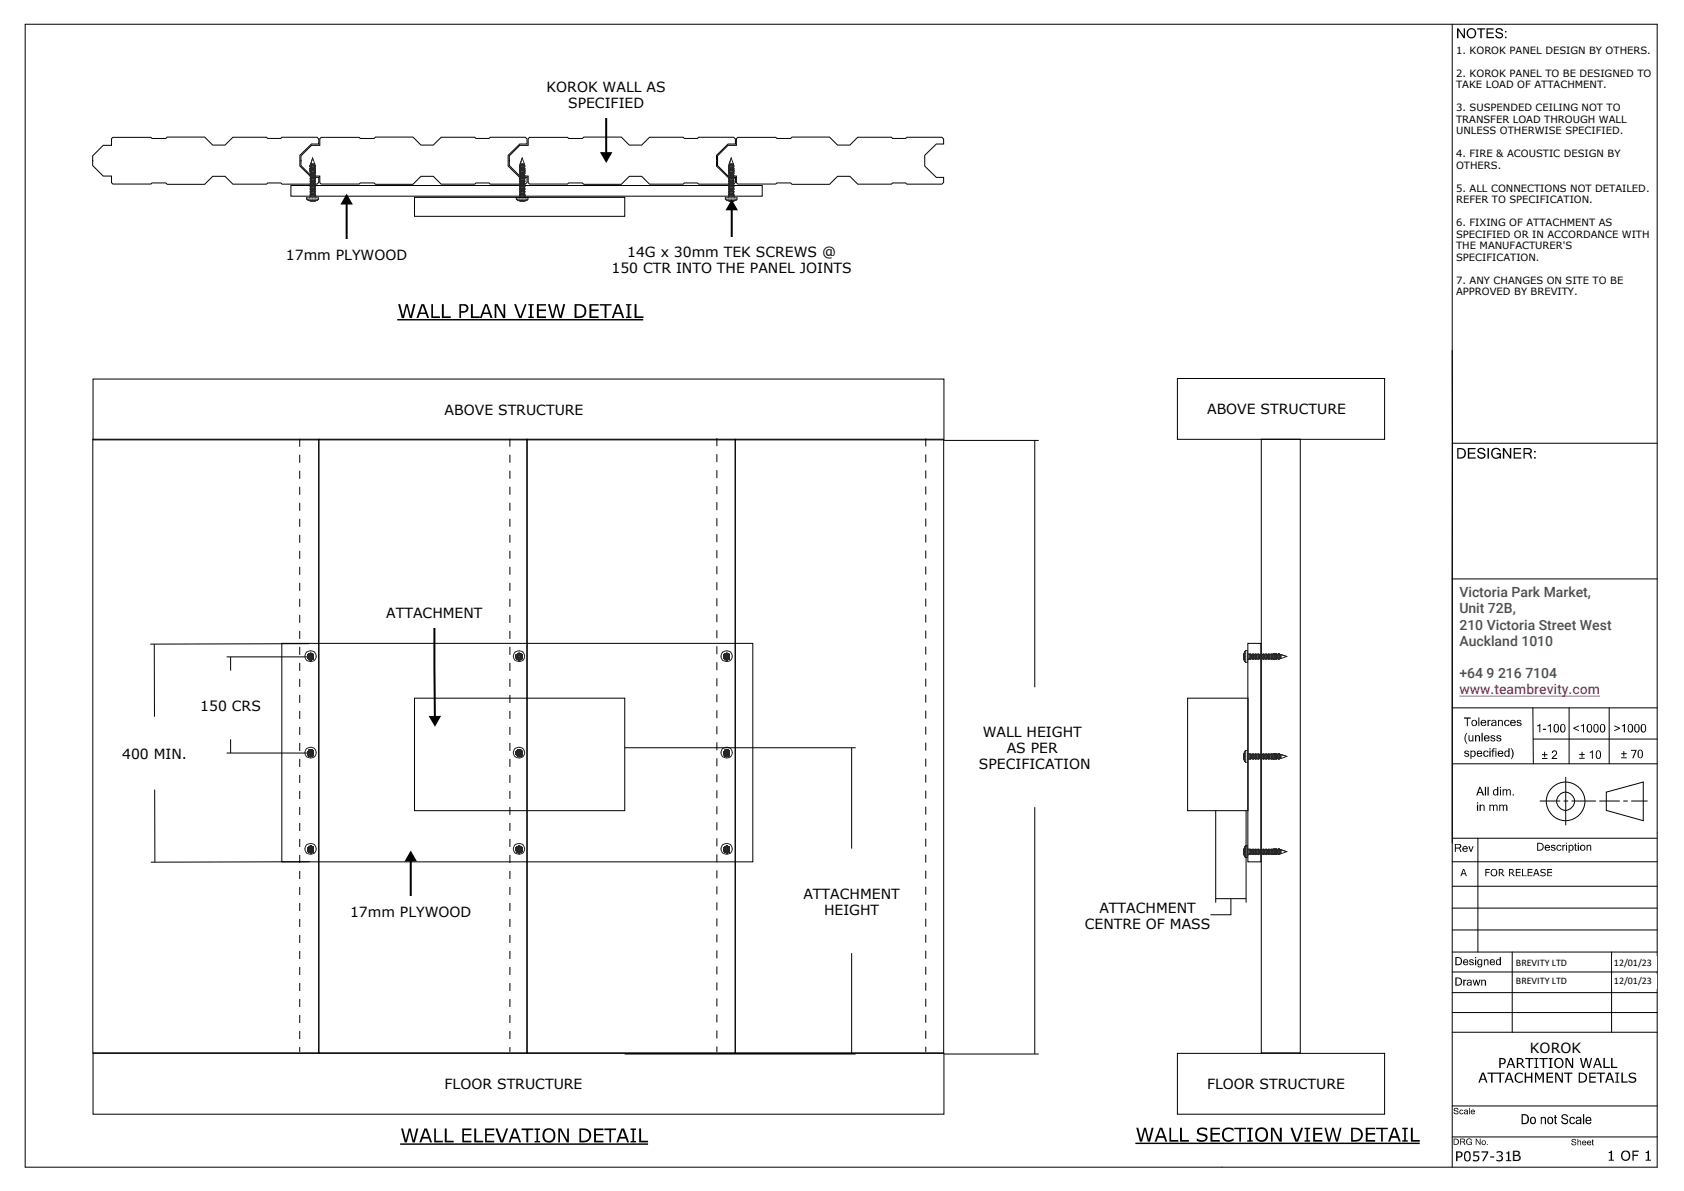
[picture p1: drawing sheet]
<svg xmlns="http://www.w3.org/2000/svg" width="297mm" height="210mm" viewBox="0 0 297 210" stroke-linecap="round" stroke-linejoin="round" font-family="sans-serif">
<defs><g id="words">
<g font-size="2.5">
<text x="96.4" y="16.2">KOROK WALL AS</text>
<text x="100.2" y="19">SPECIFIED</text>
<text x="50.4" y="45.8">17mm PLYWOOD</text>
<text x="110.6" y="45.4">14G x 30mm TEK SCREWS @</text>
<text x="107.9" y="48.2">150 CTR INTO THE PANEL JOINTS</text>
<text x="78.4" y="73.1">ABOVE STRUCTURE</text>
<text x="212.9" y="73">ABOVE STRUCTURE</text>
<text x="68.1" y="108.9">ATTACHMENT</text>
<text x="35.3" y="125.3">150 CRS</text>
<text x="173.3" y="129.9">WALL HEIGHT</text>
<text x="21.5" y="133.8">400 MIN.</text>
<text x="172.7" y="135.6">SPECIFICATION</text>
<text x="177.6" y="132.8">AS PER</text>
<text x="61.7" y="161.6">17mm PLYWOOD</text>
<text x="141.7" y="158.5">ATTACHMENT</text>
<text x="145.3" y="161.3">HEIGHT</text>
<text x="193.9" y="160.9">ATTACHMENT</text>
<text x="191.3" y="163.7">CENTRE OF MASS</text>
<text x="269.9" y="185.7">KOROK</text>
<text x="78.4" y="192">FLOOR STRUCTURE</text>
<text x="212.9" y="192">FLOOR STRUCTURE</text>
<text x="266.7" y="204.7">B</text>
</g>
<g font-size="2.5" fill="#43525a">
<text x="257.4" y="105.3">Victoria Park Market,</text>
<text x="257.4" y="108.2">Unit 72B,</text>
<text x="257.4" y="111">210 Victoria Street West</text>
<text x="257.4" y="113.8">Auckland 1010</text>
<text x="257.4" y="119.5">+64 9 216 7104</text>
</g>
<text font-size="2.5" fill="#ff0080" x="257.4" y="122.4">www.teambrevity.com</text>
<g font-size="1.8">
<text x="256.8" y="9.5">1. KOROK PANEL DESIGN BY OTHERS.</text>
<text x="256.8" y="13.5">2. KOROK PANEL TO BE DESIGNED TO</text>
<text x="256.8" y="15.6">TAKE LOAD OF ATTACHMENT.</text>
<text x="256.8" y="19.6">3. SUSPENDED CEILING NOT TO</text>
<text x="256.8" y="21.6">TRANSFER LOAD THROUGH WALL</text>
<text x="256.8" y="23.7">UNLESS OTHERWISE SPECIFIED.</text>
<text x="256.8" y="27.7">4. FIRE &amp; ACOUSTIC DESIGN BY</text>
<text x="256.8" y="29.7">OTHERS.</text>
<text x="256.8" y="33.8">5. ALL CONNECTIONS NOT DETAILED.</text>
<text x="256.8" y="35.8">REFER TO SPECIFICATION.</text>
<text x="256.8" y="39.9">6. FIXING OF ATTACHMENT AS</text>
<text x="256.8" y="41.9">SPECIFIED OR IN ACCORDANCE WITH</text>
<text x="256.8" y="43.9">THE MANUFACTURER'S</text>
<text x="256.8" y="46">SPECIFICATION.</text>
<text x="256.8" y="50">7. ANY CHANGES ON SITE TO BE</text>
<text x="256.8" y="52.1">APPROVED BY BREVITY.</text>
<text x="267.4" y="170.3">BREVITY LTD</text>
<text x="267.4" y="173.5">BREVITY LTD</text>
<text x="284.7" y="170.4">12/01/23</text>
<text x="284.7" y="173.5">12/01/23</text>
</g>
</g></defs>
<g fill="#000">
<path d="M256.7 8.3l.5-.2v1.2h.2v.1h-.7v-.1h.3v-.9h-.3zM257.8 9.1h.2v.3h-.2zM259.1 8.2l.6-.1 .2 .1v.2a.39 .39 0 0 0-.5-.2 .39 .39 0 0 0-.2 .4l.2 .1a.41 .41 0 0 1 .5 .4 .41 .41 0 0 1-.6 .3l-.4-.1v-.2a.47 .47 0 0 0 .8-.1l-.2-.1a.41 .41 0 0 1-.4-.2 .41 .41 0 0 1 0-.5zM260 8.1h1.1v.2h-.5v1.1h-.1v-1.1h-.5zM261.2 8.1h.2v.8a.32 .32 0 0 0 .3 .4 .32 .32 0 0 0 .3-.4v-.8h.2v.8a.49 .49 0 0 1-.5 .5 .49 .49 0 0 1-.5-.5zM262.5 8.1a.7 .7 0 0 1 1 .4 .7 .7 0 0 1-.4 .9h-.6zM262.7 8.3v1a.52 .52 0 0 0 .7-.5 .52 .52 0 0 0-.7-.5zM263.9 8.3l.2-.2h.4l.2 .1v.2a.39 .39 0 0 0-.4-.2 .39 .39 0 0 0-.3 .4l.3 .1a.41 .41 0 0 1 .5 .4 .41 .41 0 0 1-.6 .3l-.4-.1v-.2a.47 .47 0 0 0 .8-.1l-.2-.1a.43 .43 0 0 1-.5-.6zM266 8.1h.2l.5 1.3h-.2l-.1-.3h-.6l-.1 .3h-.1zM266.1 8.3l-.2 .6h.4zM266.9 8.1h.2l.6 1.1v-1.1h.1v1.3h-.2l-.6-1.1v1.1h-.1zM268.2 8.1a.7 .7 0 0 1 .9 .4 .7 .7 0 0 1-.3 .9h-.6zM268.3 8.3v1a.52 .52 0 0 0 .8-.5 .52 .52 0 0 0-.8-.5zM270 8.1h1v.2h-.5v1.1h-.1v-1.1h-.4zM271.2 8.1h.4a.36 .36 0 0 1 .4 .3 .36 .36 0 0 1-.2 .4l.4 .6h-.2l-.4-.5h-.2v.5h-.2zM271.4 8.3v.5l.4-.1v-.4zM272.7 8.1h.2l.5 1.3h-.2l-.1-.3h-.6l-.1 .3h-.2zM272.8 8.3l-.2 .6h.4zM273.8 8.2l.6-.1 .2 .1v.2a.51 .51 0 0 0-.8 0 .51 .51 0 0 0 0 .7 .51 .51 0 0 0 .8 0v.2a.68 .68 0 0 1-1-.1 .68 .68 0 0 1 .2-1zM274.8 8.1h.2v.7l.6-.7h.2l-.6 .6 .6 .7h-.2l-.5-.6-.1 .2v.4h-.2zM276.9 8.1h.3l.4 1.3h-.2l-.1-.3h-.5l-.2 .3h-.1zM277 8.3l-.2 .6h.5zM277.9 8.2l.6-.1 .2 .1v.2a.39 .39 0 0 0-.5-.2 .39 .39 0 0 0-.2 .4l.2 .1a.41 .41 0 0 1 .5 .4 .41 .41 0 0 1-.6 .3l-.4-.1v-.2a.47 .47 0 0 0 .8-.1l-.2-.1a.41 .41 0 0 1-.4-.2 .41 .41 0 0 1 0-.5zM279.6 8.1h.3a.43 .43 0 0 1 .5 .5 .43 .43 0 0 1-.6 .3v.5h-.2zM279.8 8.3v.5a.3 .3 0 0 0 .4-.2 .3 .3 0 0 0-.4-.3zM280.7 8.1h.8v.2h-.7v.3h.7v.2h-.7v.5h.7v.1h-.8zM281.8 8.1h.3a.38 .38 0 0 1 .5 .3 .38 .38 0 0 1-.3 .4l.5 .6h-.2l-.5-.5h-.2v.5h-.1zM281.9 8.3v.5h.2a.24 .24 0 0 0 .3-.3 .24 .24 0 0 0-.3-.2zM283.6 8.1h.4a.31 .31 0 0 1 .4 .2 .31 .31 0 0 1-.1 .4 .38 .38 0 0 1 .2 .5 .38 .38 0 0 1-.5 .2h-.4zM283.8 8.3v.3h.3l.1-.1a.18 .18 0 0 0 0-.2 .18 .18 0 0 0-.3 0zM283.8 8.8v.5h.2a.26 .26 0 0 0 .4-.2 .26 .26 0 0 0-.4-.3zM284.6 8.1h.2l.4 1.1 .4-1.1h.1l-.4 1.3h-.2zM285.8 8.1h1v.2h-.4v1.1h-.1v-1.1h-.5zM259.2 10.1l.6-.1 .2 .1v.1a.42 .42 0 0 0-.7 .2l.1 .1a.44 .44 0 0 1 .6 .5 .44 .44 0 0 1-.7 .3l-.3-.1v-.2a.47 .47 0 0 0 .8-.1l-.2-.2a.39 .39 0 0 1-.4-.2 .39 .39 0 0 1 0-.4zM260.3 10h.3a.43 .43 0 0 1 .5 .5 .43 .43 0 0 1-.6 .3v.5h-.2zM260.5 10.2v.4a.27 .27 0 0 0 .4-.1 .27 .27 0 0 0-.3-.3zM261.4 10h.8v.2h-.7v.3h.7v.1h-.7v.5h.7v.2h-.8zM262.6 10.1l.6-.1 .2 .1v.2a.51 .51 0 0 0-.7 0 .51 .51 0 0 0 0 .7 .51 .51 0 0 0 .7 0v.2a.69 .69 0 0 1-.9-.2 .69 .69 0 0 1 .1-.9zM263.6 10h.5v.1h-.2v1h.2v.2h-.5v-.2h.2v-1h-.2zM264.4 10h.8v.2h-.7v.3h.6v.2h-.6v.6h-.1zM265.3 10h.5v.1h-.1v1h.1v.2h-.5v-.2h.2v-1h-.2zM266.3 10.1l.6-.1 .2 .1v.2a.49 .49 0 0 0-.7 0 .49 .49 0 0 0 0 .7 .49 .49 0 0 0 .7 0v.2a.68 .68 0 0 1-1-.2 .68 .68 0 0 1 .2-.9zM267.6 10h.3l.4 1.3h-.2l-.1-.4h-.5l-.1 .4h-.2zM267.8 10.2l-.3 .6h.5zM268.3 10h1.1v.2h-.4v1.1h-.2v-1.1h-.5zM269.5 10h.5v.1h-.1v1h.1v.2h-.5v-.2h.2v-1h-.2zM270.2 10.7a.65 .65 0 0 1 1.3 0 .65 .65 0 0 1-1.3 0zM270.5 10.2a.47 .47 0 0 0 0 .8 .47 .47 0 0 0 .7-.2 .46 .46 0 0 0 0-.5 .46 .46 0 0 0-.7-.1zM271.7 10h.2l.6 1v-1h.2v1.3h-.2l-.6-1.2v1.2h-.2zM256.7 13.8a.48 .48 0 0 1 .7 .1 .48 .48 0 0 1-.3 .7l-.3 .2h.7v.2h-.9l.1-.3a.71 .71 0 0 0 .5-.8h-.5zM257.8 14.7h.2v.3h-.2zM258.9 13.7h.6v.1h-.2v1.1h.2v.1h-.6v-.1h.2v-1.1h-.2zM259.8 13.7h.2l.6 1v-1h.1v1.3h-.2l-.6-1.2v1.2h-.1zM261.1 13.8l.6-.1 .2 .1v.2a.44 .44 0 0 0-.7 .1l.2 .1a.41 .41 0 0 1 .6 .5 .41 .41 0 0 1-.7 .3l-.3-.1v-.2a.47 .47 0 0 0 .8-.1l-.2-.2a.41 .41 0 0 1-.5-.1 .41 .41 0 0 1 0-.5zM262 13.7h1.1v.2h-.4v1.1h-.2v-1.1h-.5zM263.6 13.7h.2l.5 1.3h-.2l-.1-.4h-.6l-.1 .4h-.2zM263.7 13.8l-.2 .7h.4zM264.5 13.7h.2v1.1h.6v.2h-.8zM265.5 13.7h.1v1.1h.7v.2h-.8zM267 13.7h.2v1.1h.6v.2h-.8zM268 13.7h.4v.1h-.1v1.1h.1v.1h-.4v-.1h.1v-1.1h-.1zM268.7 13.7h.3l.5 1v-1h.2v1.3h-.2l-.6-1.2v1.2h-.2zM270 13.7h.5v.1h-.2v1.1h.2v.1h-.5v-.1h.2v-1.1h-.2zM270.8 13.7h.2l.6 1v-1h.1v1.3h-.2l-.6-1.2v1.2h-.1zM272.2 13.9l.5-.2 .4 .1v.2a.55 .55 0 0 0-.7-.1 .55 .55 0 0 0-.2 .7 .55 .55 0 0 0 .8 .2v-.3h-.4v-.1h.5v.5h-.1a.67 .67 0 0 1-.9-.1 .67 .67 0 0 1 .1-.9zM273.5 13.8l.6-.1 .2 .1v.2a.42 .42 0 0 0-.7 .1l.2 .1a.41 .41 0 0 1 .5 .5 .41 .41 0 0 1-.6 .3l-.4-.1v-.2a.47 .47 0 0 0 .8-.1l-.2-.2a.39 .39 0 0 1-.4-.1 .39 .39 0 0 1 0-.5zM275.5 13.7h.3l.4 1.3h-.1l-.2-.4h-.5l-.2 .4h-.1zM275.6 13.8l-.2 .7h.4zM276.5 13.8l.6-.1 .2 .1v.2a.44 .44 0 0 0-.8 .1l.3 .1a.41 .41 0 0 1 .5 .5 .41 .41 0 0 1-.6 .3l-.4-.1v-.2a.4 .4 0 0 0 .5 .2 .4 .4 0 0 0 .3-.4l-.2-.1a.41 .41 0 0 1-.4-.1 .41 .41 0 0 1 0-.5zM278.2 13.7h.3a.43 .43 0 0 1 .5 .5 .43 .43 0 0 1-.6 .3v.5h-.2zM278.4 13.8v.6a.3 .3 0 0 0 .4-.3 .3 .3 0 0 0-.4-.3zM279.3 13.7h.8v.2h-.7v.3h.7v.2h-.7v.4h.7v.2h-.8zM280.4 13.7h.3a.38 .38 0 0 1 .5 .3 .38 .38 0 0 1-.3 .4l.5 .6h-.2l-.4-.5h-.3v.5h-.1zM280.5 13.8v.6h.2a.26 .26 0 0 0 .3-.3 .26 .26 0 0 0-.3-.3zM259.1 15.6h.2l.4 .7 .3-.7h.2v1.2h-.1v-1.1l-.4 .8-.5-.8v1.1h-.1zM260.9 15.6h.2l.5 1.2h-.2l-.1-.3h-.6l-.1 .3h-.2zM261 15.7l-.2 .6h.4zM261.7 15.6h.3l.5 1v-1h.2v1.2h-.2l-.6-1.1v1.1h-.2zM263.1 15.6h.1v.7a.32 .32 0 0 0 .3 .4 .32 .32 0 0 0 .4-.4v-.7h.1v.7a.49 .49 0 0 1-.5 .5 .49 .49 0 0 1-.4-.5zM264.3 15.6h.8v.1h-.6v.4h.5v.1h-.5v.6h-.2zM265.6 15.6h.2l.5 1.2h-.2l-.1-.3h-.5l-.2 .3h-.1zM265.8 15.7l-.3 .6h.5zM266.6 15.7a.74 .74 0 0 1 .9 0v.2a.51 .51 0 0 0-.7-.1 .51 .51 0 0 0 0 .8 .51 .51 0 0 0 .7 0v.2a.7 .7 0 0 1-.9-.2 .7 .7 0 0 1 0-.9zM267.5 15.6h1.1v.1h-.4v1.1h-.2v-1.1h-.5zM268.8 15.6h.1v.7a.32 .32 0 0 0 .4 .4 .32 .32 0 0 0 .3-.4v-.7h.1v.7a.49 .49 0 0 1-.4 .5 .49 .49 0 0 1-.5-.5zM270.1 15.6h.3a.38 .38 0 0 1 .5 .2 .38 .38 0 0 1-.3 .5l.5 .5h-.2l-.4-.5h-.2v.5h-.2zM270.3 15.7v.5h.1a.26 .26 0 0 0 .3-.2 .26 .26 0 0 0-.3-.3zM271.3 15.6h.8v.1h-.7v.4h.7v.1h-.7v.5h.7v.1h-.8zM272.4 15.6h.5a.37 .37 0 0 1 .3 .3 .37 .37 0 0 1-.2 .4l.4 .5h-.2l-.4-.5h-.3v.5h-.1zM272.5 15.7v.5h.2a.26 .26 0 0 0 .4-.2 .26 .26 0 0 0-.3-.3zM273.6 15.5h.2l-.1 .5h-.1zM274.1 15.8l.4-.3 .4 .1v.2a.36 .36 0 0 0-.4-.2 .36 .36 0 0 0-.3 .4l.2 .1a.41 .41 0 0 1 .6 .4 .41 .41 0 0 1-.6 .3h-.4v-.2a.4 .4 0 0 0 .5 .2 .4 .4 0 0 0 .3-.4l-.2-.1a.43 .43 0 0 1-.5-.5zM275.9 15.7l.4-.2 .3 .1 .1 .2a.44 .44 0 0 0-.7 .2l.2 .1a.41 .41 0 0 1 .6 .5 .41 .41 0 0 1-.7 .2h-.3v-.2a.47 .47 0 0 0 .8-.2l-.2-.1a.4 .4 0 0 1-.5-.2 .4 .4 0 0 1 0-.4zM277.1 15.6h.3a.44 .44 0 0 1 .5 .5 .44 .44 0 0 1-.7 .3v.4h-.1zM277.2 15.7v.5a.3 .3 0 0 0 .4 0 .3 .3 0 0 0 0-.4zM278.1 15.6h.8v.1h-.6v.4h.6v.1h-.6v.5h.6v.1h-.8zM279.3 15.7a.68 .68 0 0 1 .9 0v.2a.49 .49 0 0 0-.7 0 .49 .49 0 0 0 0 .7 .49 .49 0 0 0 .7 0v.2a.68 .68 0 0 1-.9-.2 .68 .68 0 0 1 0-.9zM280.4 15.6h.4v.1h-.1v1h.1v.1h-.4v-.1h.1v-1h-.1zM281.1 15.6h.8v.1h-.6v.4h.6v.1h-.6v.6h-.2zM282.1 15.6h.5v.1h-.2v1h.2v.1h-.5v-.1h.1v-1h-.1zM283 15.7a.74 .74 0 0 1 .8 0v.2a.49 .49 0 0 0-.7 0 .49 .49 0 0 0 0 .7 .49 .49 0 0 0 .7 0v.2a.7 .7 0 0 1-.9-.2 .7 .7 0 0 1 .1-.9zM284.4 15.6h.2l.5 1.2h-.2l-.1-.3h-.6l-.1 .3h-.2zM284.5 15.7l-.2 .6h.4zM285.1 15.6h1.1v.1h-.5v1.1h-.2v-1.1h-.4zM286.3 15.6h.5v.1h-.2v1h.2v.1h-.5v-.1h.2v-1h-.2zM287.1 15.7a.62 .62 0 0 1 .9 .1 .62 .62 0 0 1 0 .8 .62 .62 0 0 1-.9 .1l-.1-.5zM287.3 15.8a.5 .5 0 0 0-.1 .7 .5 .5 0 0 0 .7 .1l.1-.4a.42 .42 0 0 0-.2-.5 .42 .42 0 0 0-.5 .1zM288.5 15.6h.2l.6 1v-1h.1v1.2h-.2l-.6-1.1v1.1h-.1zM256.7 19.3h.5a.28 .28 0 0 1 .2 .3 .28 .28 0 0 1-.2 .3 .41 .41 0 0 1 .2 .5 .41 .41 0 0 1-.6 .2l-.2-.1v-.2a.34 .34 0 0 0 .5 .2 .34 .34 0 0 0 .1-.5l-.3-.1v-.1a.25 .25 0 0 0 .3-.1 .25 .25 0 0 0 0-.3 .25 .25 0 0 0-.4 0l-.1 .1zM257.8 20.3h.2v.3h-.2zM259.1 19.4l.5-.1h.3v.3a.44 .44 0 0 0-.8 .1l.2 .1a.43 .43 0 0 1 .6 .4 .43 .43 0 0 1-.6 .4l-.4-.1v-.2a.46 .46 0 0 0 .8-.2l-.2-.1a.41 .41 0 0 1-.4-.1 .41 .41 0 0 1 0-.5zM260.2 19.3h.4a.44 .44 0 0 1 .4 .6 .44 .44 0 0 1-.7 .2v.5h-.1zM260.3 19.4v.5h.2a.3 .3 0 0 0 .3-.4 .3 .3 0 0 0-.5-.1zM261.2 19.3h.2v1.1h.6v.2h-.8zM262.2 19.3h.5v.1h-.2v1h.2v.2h-.5v-.2h.1v-1h-.1zM263.1 19.4a.68 .68 0 0 1 .8 0v.2a.49 .49 0 0 0-.7 0 .49 .49 0 0 0 0 .7 .49 .49 0 0 0 .7 0v.2a.68 .68 0 0 1-.9-.2 .68 .68 0 0 1 .1-.9zM264.2 19.3h.8v.1h-.7v.4h.7v.1h-.7v.5h.7v.2h-.8zM265.8 19.3a.73 .73 0 0 1 .9 .1 .73 .73 0 0 1 .2 .8l-.3 .3-.8 .1zM266 19.4v1a.54 .54 0 0 0 .8-.5 .54 .54 0 0 0-.8-.5zM267.2 19.3h.9v.1h-.7v.4h.7v.1h-.7v.5h.7v.2h-.9zM268.1 19.3h1.1v.1h-.4v1.2h-.2v-1.2h-.5zM269.7 19.3h.2l.5 1.3h-.2l-.1-.4h-.6l-.1 .4h-.2zM269.8 19.4l-.2 .7h.4zM270.5 19.3h.5v.1h-.2v1h.2v.2h-.5v-.2h.2v-1h-.2zM271.3 19.3h.2v1.1h.6v.2h-.8zM272.3 19.5l.2-.2h.3h.3v.3a.42 .42 0 0 0-.7 .1l.2 .1a.43 .43 0 0 1 .4 .1 .43 .43 0 0 1 .1 .5l-.6 .2-.3-.1v-.2a.42 .42 0 0 0 .4 .2 .42 .42 0 0 0 .4-.4l-.2-.1a.47 .47 0 0 1-.5-.5zM274.4 19.3h.2l.5 1.3h-.2l-.2-.4h-.5l-.1 .4h-.2zM274.5 19.4l-.2 .7h.4zM275.2 19.5l.6-.2h.3v.3a.36 .36 0 0 0-.4-.2 .36 .36 0 0 0-.3 .3l.2 .1a.43 .43 0 0 1 .6 .4 .43 .43 0 0 1-.7 .4l-.3-.1v-.2a.4 .4 0 0 0 .5 .2 .4 .4 0 0 0 .3-.4l-.2-.1a.46 .46 0 0 1-.6-.5zM277.1 19.3h.3a.43 .43 0 0 1 .5 .5 .43 .43 0 0 1-.7 .3v.5h-.1zM277.2 19.4v.5a.3 .3 0 0 0 .5-.2 .3 .3 0 0 0-.5-.3zM278.1 19.3h.8v.1h-.6v.4h.6v.1h-.6v.5h.6v.2h-.8zM279.2 19.3h.4a.38 .38 0 0 1 .4 .3 .38 .38 0 0 1-.2 .4l.4 .6h-.2l-.4-.5h-.2v.5h-.2zM279.4 19.4v.5a.32 .32 0 0 0 .3 0 .32 .32 0 0 0 .2-.3l-.2-.2zM259.1 21.2h.2l.4 .6 .3-.6h.2v1.2h-.1v-1.1l-.4 .8-.5-.8v1.1h-.1zM260.9 21.2h.2l.5 1.2h-.2l-.1-.3h-.6l-.1 .3h-.2zM261 21.3l-.2 .6h.4zM261.7 21.2h.3l.5 1v-1h.2v1.2h-.2l-.6-1.1v1.1h-.2zM263.1 21.2h.1v.7a.32 .32 0 0 0 .3 .4 .32 .32 0 0 0 .4-.4v-.7h.1v.7a.49 .49 0 0 1-.5 .5 .49 .49 0 0 1-.4-.5zM264.3 21.2h.8v.1h-.6v.4h.5v.1h-.5v.6h-.2zM265.6 21.2h.2l.5 1.2h-.2l-.1-.3h-.5l-.2 .3h-.1zM265.8 21.3l-.3 .6h.5zM266.6 21.3a.74 .74 0 0 1 .9 0v.2a.51 .51 0 0 0-.7-.1 .51 .51 0 0 0 0 .8 .51 .51 0 0 0 .7-.1v.2a.68 .68 0 0 1-.9-.1 .68 .68 0 0 1 0-.9zM267.5 21.2h1.1v.1h-.4v1.1h-.2v-1.1h-.5zM268.8 21.2h.1v.7a.32 .32 0 0 0 .4 .4 .32 .32 0 0 0 .3-.4v-.7h.1v.7a.49 .49 0 0 1-.4 .5 .49 .49 0 0 1-.5-.5zM270.1 21.2h.3a.38 .38 0 0 1 .5 .2 .38 .38 0 0 1-.3 .5l.5 .5h-.2l-.4-.5h-.2v.5h-.2zM270.3 21.3v.5h.1a.24 .24 0 0 0 .3-.3 .24 .24 0 0 0-.3-.2zM271.3 21.2h.8v.1h-.7v.3h.7v.2h-.7v.5h.7v.1h-.8zM272.4 21.2h.4a.38 .38 0 0 1 .4 .2 .38 .38 0 0 1-.2 .5l.4 .5h-.2l-.4-.5h-.3v.5h-.1zM272.5 21.3v.5h.2a.25 .25 0 0 0 .3-.2 .25 .25 0 0 0-.2-.3zM273.6 21.1h.2l-.1 .5h-.1zM274.1 21.3l.5-.2 .3 .1v.2a.36 .36 0 0 0-.4-.2 .36 .36 0 0 0-.3 .4l.2 .1a.42 .42 0 0 1 .5 .1 .42 .42 0 0 1 0 .5l-.7 .1h-.2v-.3a.41 .41 0 0 0 .5 .2 .41 .41 0 0 0 .3-.3l-.2-.1a.46 .46 0 0 1-.5-.6zM275.9 21.3l.5-.2 .3 .1v.2a.44 .44 0 0 0-.7 .2l.2 .1a.43 .43 0 0 1 .6 .4 .43 .43 0 0 1-.7 .3h-.3v-.3a.46 .46 0 0 0 .8-.1l-.2-.1a.41 .41 0 0 1-.5-.2 .41 .41 0 0 1 0-.4zM277.1 21.2h.3a.42 .42 0 0 1 .5 .5 .42 .42 0 0 1-.7 .2v.5h-.1zM277.2 21.3v.5h.2a.3 .3 0 0 0 .3-.4 .3 .3 0 0 0-.5-.1zM278.1 21.2h.8v.1h-.6v.3h.6v.2h-.6v.5h.6v.1h-.8zM279.3 21.3a.68 .68 0 0 1 .9 0v.2a.49 .49 0 0 0-.7 0 .49 .49 0 0 0 0 .7 .49 .49 0 0 0 .7-.1v.2a.66 .66 0 0 1-1-.1 .66 .66 0 0 1 .1-.9zM280.4 21.2h.4v.1h-.1v1h.1v.1h-.4v-.1h.1v-1h-.1zM281.1 21.2h.8v.1h-.6v.4h.6v.1h-.6v.6h-.2zM282.1 21.2h.5v.1h-.2v1h.2v.1h-.5v-.1h.1v-1h-.1zM283 21.3a.74 .74 0 0 1 .8 0v.2a.49 .49 0 0 0-.7 0 .49 .49 0 0 0 0 .7 .49 .49 0 0 0 .7-.1v.2a.68 .68 0 0 1-.9-.1 .68 .68 0 0 1 .1-.9zM284.4 21.2h.2l.5 1.2h-.2l-.1-.3h-.6l-.1 .3h-.2zM284.5 21.3l-.2 .6h.4zM285.1 21.2h1.1v.1h-.5v1.1h-.2v-1.1h-.4zM286.3 21.2h.5v.1h-.2v1h.2v.1h-.5v-.1h.2v-1h-.2zM287.1 21.3a.62 .62 0 0 1 .9 .1 .62 .62 0 0 1 0 .8 .62 .62 0 0 1-.9 .1l-.1-.5zM287.3 21.4a.5 .5 0 0 0-.1 .7 .5 .5 0 0 0 .7 .1l.1-.4a.42 .42 0 0 0-.2-.5 .42 .42 0 0 0-.5 .1zM288.5 21.2h.2l.6 1v-1h.1v1.2h-.2l-.6-1.1v1.1h-.1zM257.2 24.9h.1v.8h.2v.1h-.2v.3h-.1v-.3h-.7v-.2zM257.2 25.1l-.5 .6h.5zM257.8 25.9h.2v.2h-.2zM259.1 24.9h.8v.2a.38 .38 0 0 0-.4-.2 .38 .38 0 0 0-.3 .4l.1 .1a.42 .42 0 0 1 .6 .4 .42 .42 0 0 1-.6 .4l-.4-.1v-.2a.46 .46 0 0 0 .8-.2l-.2-.1a.43 .43 0 0 1-.4-.2 .43 .43 0 0 1 0-.5zM260.2 24.9h.1v.8a.32 .32 0 0 0 .4 .3 .32 .32 0 0 0 .3-.3v-.8h.2v.7a.49 .49 0 0 1-.5 .6 .49 .49 0 0 1-.5-.6zM261.4 25.1l.3-.2h.3h.3v.2a.38 .38 0 0 0-.4-.2 .38 .38 0 0 0-.3 .4l.2 .1a.42 .42 0 0 1 .6 .4 .42 .42 0 0 1-.7 .4l-.3-.1v-.2a.46 .46 0 0 0 .8-.2l-.2-.1a.48 .48 0 0 1-.6-.5zM262.7 24.9h.3a.41 .41 0 0 1 .5 .5 .41 .41 0 0 1-.7 .3v.4h-.1zM262.8 25v.5a.3 .3 0 0 0 .5-.2 .3 .3 0 0 0-.5-.3zM263.7 24.9h.8v.1h-.6v.4h.6v.1h-.6v.5h.6v.1h-.8zM264.8 24.9h.2l.6 1v-1h.2v1.2h-.2l-.6-1.1v1.1h-.2zM266.1 24.9a.73 .73 0 0 1 .8 .1 .73 .73 0 0 1 .2 .8l-.3 .3h-.7zM266.3 25v1a.52 .52 0 0 0 .7-.5 .52 .52 0 0 0-.7-.5zM267.5 24.9h.8v.1h-.7v.4h.7v.1h-.7v.5h.7v.1h-.8zM268.6 24.9a.7 .7 0 0 1 .8 .2 .7 .7 0 0 1 0 .8l-.2 .2h-.6zM268.7 25v1a.52 .52 0 0 0 .7-.5 .52 .52 0 0 0-.7-.5zM270.6 25a.74 .74 0 0 1 .9 0v.1a.52 .52 0 0 0-.8 0 .52 .52 0 0 0 0 .8 .52 .52 0 0 0 .8 0v.1a.68 .68 0 0 1-.9-.1 .68 .68 0 0 1 0-.9zM271.7 24.9h.8v.1h-.6v.4h.6v.1h-.6v.5h.6v.1h-.8zM272.8 24.9h.5v.1h-.2v1h.2v.1h-.5v-.1h.1v-1h-.1zM273.6 24.9h.1v1.1h.7v.1h-.8zM274.4 24.9h.6v.1h-.2v1h.2v.1h-.6v-.1h.2v-1h-.2zM275.2 24.9h.3l.6 1v-1h.1v1.2h-.2l-.6-1.1v1.1h-.2zM276.6 25l.6-.1 .4 .1v.1a.53 .53 0 0 0-.8 0 .53 .53 0 0 0-.1 .7 .53 .53 0 0 0 .7 .2v-.3h-.3v-.2h.5v.5a.69 .69 0 0 1-1 0 .69 .69 0 0 1 0-1zM278.5 24.9h.3l.5 1v-1h.2v1.2h-.2l-.6-1.1v1.1h-.2zM279.7 25.5a.65 .65 0 0 1 1.3 0 .65 .65 0 0 1-1.3 0zM280.1 25a.51 .51 0 0 0-.2 .7 .51 .51 0 0 0 .7 .2l.1-.4a.43 .43 0 0 0-.6-.5zM281 24.9h1.1v.1h-.5v1.1h-.1v-1.1h-.5zM282.7 24.9h1.1v.1h-.5v1.1h-.2v-1.1h-.4zM283.8 25.5a.65 .65 0 0 1 1.3 0 .65 .65 0 0 1-1.3 0zM284.3 25a.5 .5 0 0 0-.3 .7 .5 .5 0 0 0 .7 .2l.2-.4a.47 .47 0 0 0-.6-.5zM258.9 26.8h1.1v.1h-.5v1.1h-.1v-1.1h-.5zM260.2 26.8h.3a.36 .36 0 0 1 .5 .2 .36 .36 0 0 1-.3 .4l.5 .6h-.2l-.4-.5h-.3v.5h-.1zM260.3 26.9v.4h.2a.24 .24 0 0 0 .3-.2 .24 .24 0 0 0-.2-.2zM261.7 26.8h.2l.5 1.2h-.2l-.1-.4h-.6l-.1 .4h-.2zM261.8 26.9l-.2 .6h.4zM262.6 26.8h.2l.6 1v-1h.1v1.2h-.2l-.6-1.1v1.1h-.1zM263.9 26.8h.8v.2a.38 .38 0 0 0-.4-.2 .38 .38 0 0 0-.3 .4l.2 .1a.42 .42 0 0 1 .6 .4 .42 .42 0 0 1-.6 .3l-.4-.1v-.2a.46 .46 0 0 0 .5 .2 .46 .46 0 0 0 .3-.3l-.2-.1a.43 .43 0 0 1-.5-.2 .43 .43 0 0 1 0-.5zM265 26.8h.8v.1h-.6v.3h.6v.2h-.6v.6h-.2zM266.1 26.8h.8v.1h-.7v.3h.7v.2h-.7v.5h.7v.1h-.8zM267.2 26.8h.3a.36 .36 0 0 1 .5 .2 .36 .36 0 0 1-.3 .4l.5 .6h-.2l-.4-.5h-.3v.5h-.1zM267.3 26.9v.4h.2a.24 .24 0 0 0 .3-.2 .24 .24 0 0 0-.3-.2zM269 26.8h.2v1.1h.6v.1h-.8zM269.9 27.4a.64 .64 0 0 1 1.2 0 .64 .64 0 0 1-1.2 0zM270.3 26.9a.48 .48 0 0 0-.2 .7 .48 .48 0 0 0 .8 0v-.4a.4 .4 0 0 0-.6-.3zM271.6 26.8h.3l.4 1.2h-.2l-.1-.4h-.5l-.1 .4h-.2zM271.7 26.9l-.2 .6h.4zM272.5 26.8a.73 .73 0 0 1 .8 .1 .73 .73 0 0 1 .2 .8l-.4 .3h-.6zM272.7 26.9v1a.52 .52 0 0 0 .7-.5 .52 .52 0 0 0-.7-.5zM274.3 26.8h1.1v.1h-.5v1.1h-.2v-1.1h-.4zM275.5 26.8h.2v.4h.6v-.4h.2v1.2h-.2v-.6h-.6v.6h-.2zM276.8 26.8h.4a.35 .35 0 0 1 .4 .2 .35 .35 0 0 1-.2 .4l.5 .6h-.2l-.5-.5h-.2v.5h-.2zM277 26.9v.4h.2a.25 .25 0 0 0 .3-.2 .25 .25 0 0 0-.3-.2zM278 27.4a.63 .63 0 0 1 1.2 0 .63 .63 0 0 1-1.2 0zM278.4 26.9a.48 .48 0 0 0-.2 .7 .48 .48 0 0 0 .7 0v-.4a.39 .39 0 0 0-.5-.3zM279.4 26.8h.2v.7a.32 .32 0 0 0 .3 .4 .32 .32 0 0 0 .3-.4v-.7h.2v.7a.49 .49 0 0 1-.5 .5 .49 .49 0 0 1-.5-.5zM280.8 26.9l.6-.2 .3 .1v.2a.52 .52 0 0 0-.7-.1 .52 .52 0 0 0-.1 .7 .52 .52 0 0 0 .7 .2v-.3h-.4v-.2h.5v.6a.69 .69 0 0 1-.9-.1 .69 .69 0 0 1 0-.9zM282 26.8h.2v.4h.6v-.4h.2v1.2h-.2v-.6h-.6v.6h-.2zM283.8 26.8h.2l.3 1 .3-1h.1l.3 1 .2-1h.2l-.3 1.2h-.2l-.3-1-.2 1h-.2zM286 26.8h.2l.5 1.2h-.2l-.1-.4h-.6l-.1 .4h-.2zM286.1 26.9l-.2 .6h.4zM286.8 26.8h.2v1.1h.7v.1h-.9zM287.8 26.8h.2v1.1h.6v.1h-.8zM259.1 28.6h.1v.8a.32 .32 0 0 0 .4 .4 .32 .32 0 0 0 .3-.4v-.8h.2v.7a.49 .49 0 0 1-.5 .6 .49 .49 0 0 1-.5-.6zM260.4 28.6h.2l.6 1v-1h.2v1.2h-.2l-.7-1.1v1.1h-.1zM261.7 28.6h.1v1.1h.7v.1h-.8zM262.6 28.6h.9v.1h-.7v.4h.7v.2h-.7v.4h.7v.1h-.9zM263.8 28.7l.7-.1 .1 .3a.39 .39 0 0 0-.4-.2 .39 .39 0 0 0-.3 .3l.2 .1a.42 .42 0 0 1 .6 .4 .42 .42 0 0 1-.7 .4l-.3-.1v-.2a.41 .41 0 0 0 .5 .2 .41 .41 0 0 0 .3-.4l-.2-.1a.45 .45 0 0 1-.5-.1 .45 .45 0 0 1 0-.5zM265 28.7l.7-.1 .1 .3a.38 .38 0 0 0-.4-.2 .38 .38 0 0 0-.3 .3l.2 .1a.42 .42 0 0 1 .5 .4 .42 .42 0 0 1-.6 .4l-.3-.1v-.2a.5 .5 0 0 0 .8-.2l-.2-.1a.45 .45 0 0 1-.5-.1 .45 .45 0 0 1 0-.5zM266.6 29.2a.65 .65 0 0 1 1.3 0 .65 .65 0 0 1-1.3 0zM267 28.8a.47 .47 0 0 0-.1 .8 .47 .47 0 0 0 .7-.2l.1-.2a.43 .43 0 0 0-.2-.4 .43 .43 0 0 0-.5 0zM267.9 28.6h1.1v.1h-.4v1.1h-.2v-1.1h-.5zM269.2 28.6h.1v.5h.7v-.5h.1v1.2h-.1v-.5h-.7v.5h-.1zM270.5 28.6h.8v.1h-.7v.4h.7v.2h-.7v.4h.7v.1h-.8zM271.6 28.6h.4a.36 .36 0 0 1 .4 .3 .36 .36 0 0 1-.2 .4l.4 .5h-.2l-.4-.5h-.3v.5h-.1zM271.7 28.7v.5h.2a.25 .25 0 0 0 .3-.2 .25 .25 0 0 0-.3-.3zM272.7 28.6h.2l.2 1 .3-1h.2l.2 1.1 .3-1.1h.2l-.4 1.2h-.2l-.2-1-.3 1h-.2zM274.4 28.6h.6v.1h-.2v1h.2v.1h-.6v-.1h.2v-1h-.2zM275.3 28.7l.7-.1 .1 .3a.34 .34 0 0 0-.4-.2 .34 .34 0 0 0-.3 .4h.1a.43 .43 0 0 1 .6 .5 .43 .43 0 0 1-.7 .2h-.2v-.2a.45 .45 0 0 0 .8-.2l-.2-.1a.43 .43 0 0 1-.5-.1 .43 .43 0 0 1 0-.5zM276.4 28.6h.8v.1h-.6v.4h.6v.2h-.6v.4h.6v.1h-.8zM278.2 28.7l.7-.1 .1 .3a.39 .39 0 0 0-.4-.2 .39 .39 0 0 0-.3 .3l.2 .1a.42 .42 0 0 1 .6 .4 .42 .42 0 0 1-.7 .4l-.3-.1v-.2a.41 .41 0 0 0 .4 .2 .41 .41 0 0 0 .3-.4l-.1-.1a.45 .45 0 0 1-.5-.1 .45 .45 0 0 1 0-.5zM279.3 28.6h.4a.44 .44 0 0 1 .4 .5 .44 .44 0 0 1-.6 .3v.4h-.2zM279.5 28.7v.6a.3 .3 0 0 0 .5-.1 .3 .3 0 0 0-.3-.5zM280.4 28.6h.8v.1h-.7v.4h.7v.2h-.7v.4h.7v.1h-.8zM281.6 28.7a.74 .74 0 0 1 .8 0v.2a.52 .52 0 0 0-.7 0 .52 .52 0 0 0 0 .7 .52 .52 0 0 0 .7 0v.2a.68 .68 0 0 1-.9-.1 .68 .68 0 0 1 .1-1zM282.6 28.6h.5v.1h-.1v1h.1v.1h-.5v-.1h.2v-1h-.2zM283.4 28.6h.8v.1h-.6v.4h.5v.2h-.5v.5h-.2zM284.3 28.6h.6v.1h-.2v1h.2v.1h-.6v-.1h.2v-1h-.2zM285.2 28.6h.8v.1h-.7v.4h.7v.2h-.7v.4h.7v.1h-.8zM286.3 28.6a.7 .7 0 0 1 .9 .3 .7 .7 0 0 1-.4 .9h-.5zM286.4 28.7v1a.52 .52 0 0 0 .7-.5 .52 .52 0 0 0-.7-.5zM256.7 32.3h.8v.2h-.6v.3a.45 .45 0 0 1 .6 .6 .45 .45 0 0 1-.8 .1v-.1a.34 .34 0 0 0 .4 .1 .34 .34 0 0 0 .1-.5h-.5zM257.8 33.3h.2v.3h-.2zM259 32.3h.8v.2h-.6v.3h.5v.2h-.5v.6h-.2zM260 32.3h.5v.1h-.2v1h.2v.2h-.5v-.2h.1v-1h-.1z"/>
<path d="M257 5h.3l.9 1.3v-1.3h.2v1.7h-.3l-.8-1.4v1.4h-.3zM258.7 5.8a.89 .89 0 0 1 1.7 0 .89 .89 0 0 1-1.7 0zM258.9 5.9a.67 .67 0 0 0 1.3 0 .67 .67 0 0 0-1.3 0zM260.6 5h1.4v.2h-.6v1.5h-.3v-1.5h-.5zM262.2 5h1.3v.2h-1.1v.5h1v.2h-1v.6h1.1v.2h-1.3zM264 5.1a.7 .7 0 0 1 1.1 .4h-.2a.41 .41 0 0 0-.5-.4 .41 .41 0 0 0-.3 .4v.1a1.07 1.07 0 0 1 1 .6 .71 .71 0 0 1-.7 .6 .71 .71 0 0 1-.7-.6h.3a.45 .45 0 0 0 .5 .4 .45 .45 0 0 0 .4-.5l-1-.3a.46 .46 0 0 1 .1-.7zM265.5 6.5h.2v.2h-.2zM265.5 5.5h.2v.2h-.2z"/>
<path d="M260.7 32.3h.5a.37 .37 0 0 1 .4 .3 .37 .37 0 0 1-.3 .4l.5 .6h-.2l-.4-.5h-.3v.5h-.2zM260.9 32.5v.4l.5-.1-.1-.3zM262 32.3h.8v.2h-.7v.3h.7v.2h-.7v.4h.7v.2h-.8zM263.8 32.6a.2 .2 0 0 0 .4 0 .2 .2 0 0 0-.4 0zM263.9 32.9l-.1 .1a.3 .3 0 0 0 .1 .5 .3 .3 0 0 0 .4-.2zM263.7 32.4a.32 .32 0 0 1 .6 0 .32 .32 0 0 1-.2 .5l.3 .3v-.4h.2l-.1 .5 .3 .3-.4-.2a.42 .42 0 0 1-.7 .1 .42 .42 0 0 1 .1-.6l-.1-.2zM265.8 32.3h.3l.4 1.3h-.1l-.2-.4h-.5l-.1 .4h-.2zM265.9 32.5l-.2 .6h.5zM266.8 32.5l.7-.2 .2 .1v.2a.51 .51 0 0 0-.7 0 .51 .51 0 0 0 0 .7 .51 .51 0 0 0 .7 0v.2a.68 .68 0 0 1-.9-.1 .68 .68 0 0 1 0-.9zM268 32.5a.62 .62 0 0 1 .9 0 .62 .62 0 0 1 0 .9 .62 .62 0 0 1-.9 0l-.1-.5zM268.1 32.6v.3a.41 .41 0 0 0 .4 .5 .41 .41 0 0 0 .4-.5 .42 .42 0 0 0-.3-.4 .42 .42 0 0 0-.5 .1zM269.3 32.3h.1v.8a.32 .32 0 0 0 .3 .3 .32 .32 0 0 0 .4-.3v-.8h.2v.8a.49 .49 0 0 1-.5 .5 .49 .49 0 0 1-.5-.5zM270.7 32.4l.5-.1 .2 .1v.2a.34 .34 0 0 0-.4-.2 .34 .34 0 0 0-.2 .4l.1 .1a.43 .43 0 0 1 .6 .4 .43 .43 0 0 1-.7 .3l-.3-.1v-.2a.47 .47 0 0 0 .8-.1l-.2-.1a.43 .43 0 0 1-.4-.2 .43 .43 0 0 1 0-.5zM271.6 32.3h1.1v.2h-.5v1.1h-.2v-1.1h-.4zM272.8 32.3h.5v.1h-.2v1h.2v.2h-.5v-.2h.2v-1h-.2zM273.8 32.4l.5-.1 .2 .1v.2a.49 .49 0 0 0-.7 0 .49 .49 0 0 0 0 .7 .49 .49 0 0 0 .7 0v.2a.67 .67 0 0 1-.9-.2 .67 .67 0 0 1 .2-.9zM275.4 32.3a.72 .72 0 0 1 .9 .2 .72 .72 0 0 1-.1 1l-.8 .1zM275.5 32.5v.9a.52 .52 0 0 0 .8-.4 .52 .52 0 0 0-.8-.5zM276.7 32.3h.9v.2h-.7v.3h.7v.2h-.7v.4h.7v.2h-.9zM277.9 32.4l.6-.1 .2 .1v.2a.35 .35 0 0 0-.4-.2 .35 .35 0 0 0-.3 .4l.1 .1a.44 .44 0 0 1 .6 .4 .44 .44 0 0 1-.7 .3l-.2-.1v-.2a.4 .4 0 0 0 .4 .2 .4 .4 0 0 0 .3-.4h-.1a.45 .45 0 0 1-.5-.2 .45 .45 0 0 1 0-.5zM279 32.3h.5v.1h-.2v1h.2v.2h-.5v-.2h.1v-1h-.1zM279.9 32.5l.7-.2 .2 .1v.2a.54 .54 0 0 0-.7-.1 .54 .54 0 0 0-.2 .7 .54 .54 0 0 0 .7 .2v-.3h-.3v-.2h.5v.6a.69 .69 0 0 1-.9-.1 .69 .69 0 0 1 0-.9zM281.1 32.3h.2l.6 1.1v-1.1h.2v1.3h-.2l-.6-1.2v1.2h-.2zM283 32.3h.5a.29 .29 0 0 1 .4 .2 .29 .29 0 0 1-.2 .4 .38 .38 0 0 1 .2 .4 .38 .38 0 0 1-.4 .3h-.5zM283.2 32.5v.3l.5-.1v-.2zM283.2 33v.4h.2a.26 .26 0 0 0 .4-.2 .26 .26 0 0 0-.3-.2zM284.1 32.3h.1l.4 .6 .3-.6h.2l-.5 .7v.6h-.1v-.5zM259 34.8a.65 .65 0 0 1 1.3 0 .65 .65 0 0 1-1.3 0zM259.3 34.4a.47 .47 0 0 0 0 .8 .47 .47 0 0 0 .7-.2 .46 .46 0 0 0-.1-.6 .46 .46 0 0 0-.6 0zM260.3 34.2h1.1v.1h-.5v1.1h-.1v-1.1h-.5zM261.5 34.2h.2v.5h.6v-.5h.2v1.2h-.2v-.6h-.6v.6h-.2zM262.8 34.2h.9v.1h-.7v.4h.7v.1h-.7v.5h.7v.1h-.9zM263.9 34.2h.5a.36 .36 0 0 1 .4 .3 .36 .36 0 0 1-.3 .4l.5 .5h-.2l-.4-.5h-.3v.5h-.2zM264.1 34.3v.5l.4-.1v-.3zM265.3 34.2h.5h.2v.3a.34 .34 0 0 0-.4-.3 .34 .34 0 0 0-.2 .5h.1a.41 .41 0 0 1 .6 .5 .41 .41 0 0 1-.7 .3l-.3-.2v-.2a.47 .47 0 0 0 .8-.1l-.2-.1a.41 .41 0 0 1-.5-.2 .41 .41 0 0 1 .1-.5zM256.7 38.1l.1-.1a.29 .29 0 0 1 .3-.2 .29 .29 0 0 1 .3 .3 .41 .41 0 0 0-.6 .3 .44 .44 0 0 1 .7 .2 .44 .44 0 0 1-.4 .6 .44 .44 0 0 1-.5-.4zM256.8 38.8a.29 .29 0 0 0 .5 0 .29 .29 0 0 0-.5 0zM257.8 38.9h.2v.3h-.2zM259.3 37.9h.2l.5 1.3h-.2l-.1-.4h-.5l-.2 .4h-.1zM259.4 38.1l-.2 .6h.5zM260.2 37.9h.1v1.1h.7v.2h-.8zM261.2 37.9h.1v1.1h.7v.2h-.8zM262.9 38l.6-.1 .2 .1v.2a.51 .51 0 0 0-.7 0 .51 .51 0 0 0 0 .7 .51 .51 0 0 0 .7 0v.2a.68 .68 0 0 1-.9-.2 .68 .68 0 0 1 .1-.9zM264 38.1a.62 .62 0 0 1 .9 0 .62 .62 0 0 1 0 .9 .62 .62 0 0 1-.9 0l-.1-.5zM264.2 38.1l-.1 .4a.41 .41 0 0 0 .4 .5 .41 .41 0 0 0 .4-.5 .42 .42 0 0 0-.2-.4 .42 .42 0 0 0-.5 0zM265.3 37.9h.3l.5 1v-1h.2v1.3h-.2l-.6-1.2v1.2h-.2zM266.6 37.9h.3l.5 1v-1h.2v1.3h-.2l-.6-1.2v1.2h-.2zM267.9 37.9h.9v.2h-.7v.3h.7v.1h-.7v.5h.7v.2h-.9zM269.1 38.1l.7-.2 .2 .1v.2a.51 .51 0 0 0-.7 0 .51 .51 0 0 0 0 .7 .51 .51 0 0 0 .7 0v.2a.68 .68 0 0 1-.9-.1 .68 .68 0 0 1 0-.9zM270.1 37.9h1v.2h-.4v1.1h-.2v-1.1h-.4zM271.3 37.9h.5v.1h-.2v1h.2v.2h-.5v-.2h.1v-1h-.1zM272.1 38.1a.62 .62 0 0 1 .9 0 .62 .62 0 0 1 0 .9 .62 .62 0 0 1-.9 0l-.1-.5zM272.2 38.1v.4a.41 .41 0 0 0 .4 .5 .41 .41 0 0 0 .4-.5 .42 .42 0 0 0-.3-.4 .42 .42 0 0 0-.5 0zM273.4 37.9h.3l.5 1v-1h.2v1.3h-.3l-.5-1.2v1.2h-.2zM274.8 38l.6-.1 .2 .1v.1a.44 .44 0 0 0-.8 .2l.3 .1a.41 .41 0 0 1 .5 .5 .41 .41 0 0 1-.6 .3l-.3-.1v-.2a.47 .47 0 0 0 .8-.1l-.3-.2a.41 .41 0 0 1-.4-.1 .41 .41 0 0 1 0-.5zM276.8 37.9h.3l.4 1.3h-.2l-.1-.4h-.6l-.1 .4h-.2zM276.9 38.1l-.2 .6h.5zM277.7 37.9h.3l.5 1v-1h.2v1.3h-.2l-.6-1.2v1.2h-.2zM279 37.9a.69 .69 0 0 1 1 .3 .69 .69 0 0 1-.3 .9l-.7 .1zM279.2 38.1v.9a.52 .52 0 0 0 .7-.5 .52 .52 0 0 0-.7-.4zM281 38l.6-.1 .2 .1v.1a.42 .42 0 0 0-.7 .2l.2 .1a.44 .44 0 0 1 .6 .5 .44 .44 0 0 1-.8 .3l-.2-.1v-.2a.47 .47 0 0 0 .8-.1l-.3-.2a.39 .39 0 0 1-.4-.2 .39 .39 0 0 1 0-.4zM282 37.9h1v.2h-.4v1.1h-.2v-1.1h-.4zM283.2 37.9h.2v.8a.32 .32 0 0 0 .3 .3 .32 .32 0 0 0 .3-.3v-.8h.2v.8a.49 .49 0 0 1-.5 .5 .49 .49 0 0 1-.5-.5zM284.5 37.9a.75 .75 0 0 1 .8 .1 .75 .75 0 0 1 .2 .8l-.2 .3-.8 .1zM284.6 38.1v.9a.52 .52 0 0 0 .8-.5 .52 .52 0 0 0-.8-.4zM285.9 38l.6-.1 .2 .1v.1a.36 .36 0 0 0-.5-.1 .36 .36 0 0 0-.2 .4h.2a.41 .41 0 0 1 .5 .5 .41 .41 0 0 1-.6 .3l-.4-.1v-.2a.46 .46 0 0 0 .8-.1l-.2-.2a.4 .4 0 0 1-.4-.2 .4 .4 0 0 1 0-.4zM287.6 37.9h.3l.5 1v-1h.2v1.3h-.2l-.6-1.2v1.2h-.2zM288.8 38.6a.65 .65 0 0 1 1.3 0 .65 .65 0 0 1-1.3 0zM289.1 38.1a.47 .47 0 0 0 0 .8 .47 .47 0 0 0 .7-.2l.1-.2a.42 .42 0 0 0-.3-.4 .42 .42 0 0 0-.5 0zM290.1 37.9h1.1v.2h-.5v1.1h-.1v-1.1h-.5zM259.1 39.8a.7 .7 0 0 1 1 .2 .7 .7 0 0 1-.3 1h-.7zM259.3 39.9v1a.54 .54 0 0 0 .7-.5 .54 .54 0 0 0-.7-.5zM260.4 39.8h.9v.1h-.7v.4h.7v.1h-.7v.5h.7v.1h-.9zM261.4 39.8h1.1v.1h-.5v1.1h-.2v-1.1h-.4zM262.9 39.8h.2l.5 1.2h-.2l-.1-.3h-.5l-.2 .3h-.1zM263.1 39.9l-.3 .6h.5zM263.7 39.8h.5v.1h-.1v1h.1v.1h-.5v-.1h.2v-1h-.2zM264.5 39.8h.2v1.1h.6v.1h-.8zM265.5 39.8h.8v.1h-.6v.4h.6v.1h-.6v.5h.6v.1h-.8zM266.6 39.8a.7 .7 0 0 1 .9 .2 .7 .7 0 0 1-.2 1h-.7zM266.8 39.9v1a.54 .54 0 0 0 .7-.5 .54 .54 0 0 0-.7-.5zM268.6 39.8h.3a.38 .38 0 0 1 .5 .2 .38 .38 0 0 1-.3 .5l.5 .5h-.2l-.5-.5h-.2v.5h-.1zM268.7 39.9v.5h.2a.26 .26 0 0 0 .3-.3 .26 .26 0 0 0-.3-.2zM269.7 39.8h.9v.1h-.7v.4h.7v.1h-.7v.5h.7v.1h-.9zM270.8 39.8h.8v.1h-.6v.4h.6v.1h-.6v.6h-.2zM271.9 39.8h.8v.1h-.7v.4h.7v.1h-.7v.5h.7v.1h-.8zM273 39.8h.4a.36 .36 0 0 1 .4 .3 .36 .36 0 0 1-.3 .4l.5 .5h-.2l-.5-.5h-.2v.5h-.1zM273.1 39.9v.5h.2a.26 .26 0 0 0 .3-.2 .26 .26 0 0 0-.3-.3zM274.6 39.8h1.1v.1h-.5v1.1h-.1v-1.1h-.5zM276 39.8a.64 .64 0 0 1 .9 .6 .64 .64 0 0 1-.9 .6 .85 .85 0 0 1 0-1.2zM276.1 40l-.1 .4a.41 .41 0 0 0 .4 .5 .41 .41 0 0 0 .4-.5 .42 .42 0 0 0-.2-.5 .42 .42 0 0 0-.5 .1zM277.9 39.8h.6h.2v.2a.36 .36 0 0 0-.5-.2 .36 .36 0 0 0-.2 .4l.2 .1a.41 .41 0 0 1 .5 .4 .41 .41 0 0 1-.6 .3l-.3-.1v-.2a.4 .4 0 0 0 .4 .2 .4 .4 0 0 0 .3-.3l-.1-.1a.41 .41 0 0 1-.5-.2 .41 .41 0 0 1 0-.5zM279 39.8h.4a.44 .44 0 0 1 .5 .5 .44 .44 0 0 1-.7 .3v.4h-.2zM279.2 39.9v.5a.3 .3 0 0 0 .5-.3 .3 .3 0 0 0-.5-.2zM280.1 39.8h.8v.1h-.7v.4h.7v.1h-.7v.5h.7v.1h-.8zM281.3 39.8h.6h.2v.2a.51 .51 0 0 0-.7 0 .51 .51 0 0 0 0 .8 .51 .51 0 0 0 .7-.1v.2a.68 .68 0 0 1-.9-.1 .68 .68 0 0 1 .1-1zM282.3 39.8h.5v.1h-.1v1h.1v.1h-.5v-.1h.2v-1h-.2zM283.1 39.8h.8v.1h-.6v.4h.5v.1h-.5v.6h-.2zM284.1 39.8h.5v.1h-.2v1h.2v.1h-.5v-.1h.1v-1h-.1zM285 39.8h.6h.2v.2a.51 .51 0 0 0-.7 0 .51 .51 0 0 0 0 .8 .51 .51 0 0 0 .7-.1v.2a.68 .68 0 0 1-.9-.1 .68 .68 0 0 1 .1-1zM286.4 39.8h.2l.5 1.2h-.2l-.1-.3h-.6l-.1 .3h-.2zM286.5 39.9l-.2 .6h.4zM287.1 39.8h1.1v.1h-.5v1.1h-.2v-1.1h-.4zM288.2 39.8h.6v.1h-.2v1h.2v.1h-.6v-.1h.2v-1h-.2zM289.2 39.8a.64 .64 0 0 1 .9 .6 .64 .64 0 0 1-.9 .6 .76 .76 0 0 1 0-1.2zM289.3 40a.47 .47 0 0 0-.1 .7 .47 .47 0 0 0 .7-.1l.1-.2a.42 .42 0 0 0-.2-.5 .42 .42 0 0 0-.5 .1zM290.4 39.8h.3l.5 1v-1h.2v1.2h-.2l-.6-1.1v1.1h-.2zM256.6 43.5h.9l-.6 1.2h-.2l.6-1.1h-.7zM257.8 44.5h.2v.2h-.2zM259 43.5h.8v.1h-.6v.4h.5v.1h-.5v.6h-.2zM260 43.5h.5v.1h-.2v1h.2v.1h-.5v-.1h.1v-1h-.1zM260.6 43.5h.2l.4 .5 .3-.5h.2l-.4 .6 .4 .6h-.2l-.3-.5-.4 .5h-.2l.5-.6zM261.9 43.5h.5v.1h-.2v1h.2v.1h-.5v-.1h.1v-1h-.1zM262.7 43.5h.2l.6 1v-1h.1v1.2h-.2l-.6-1.1v1.1h-.1zM264.1 43.6l.4-.2 .5 .2v.2a.54 .54 0 0 0-.7-.1 .54 .54 0 0 0-.2 .7 .54 .54 0 0 0 .7 .2v-.4h-.3v-.1h.5l-.1 .6a.67 .67 0 0 1-.9-.1 .67 .67 0 0 1 .1-1zM265.8 44.1a.65 .65 0 0 1 1.3 0 .65 .65 0 0 1-1.3 0zM266.1 43.7a.47 .47 0 0 0 0 .8 .47 .47 0 0 0 .7-.2 .46 .46 0 0 0-.1-.6 .46 .46 0 0 0-.6 0zM267.3 43.5h.8v.1h-.6v.4h.5v.1h-.5v.6h-.2zM269.2 43.5h.2l.5 1.2h-.2l-.1-.3h-.5l-.2 .3h-.1zM269.3 43.6l-.2 .6h.4zM269.9 43.5h1.1v.1h-.5v1.1h-.1v-1.1h-.5zM271 43.5h1.1v.1h-.5v1.1h-.2v-1.1h-.4zM272.5 43.5h.3l.4 1.2h-.2l-.1-.3h-.5l-.2 .3h-.1zM272.7 43.6l-.3 .6h.5zM273.5 43.6a.74 .74 0 0 1 .9 0v.2a.51 .51 0 0 0-.7-.1 .51 .51 0 0 0 0 .8 .51 .51 0 0 0 .7-.1v.3a.7 .7 0 0 1-.9-.2 .7 .7 0 0 1 0-.9zM274.6 43.5h.2v.5h.6v-.5h.2v1.2h-.2v-.6h-.6v.6h-.2zM275.9 43.5h.3l.3 .7 .3-.7h.3v1.2h-.2v-1.1l-.3 .8h-.2l-.3-.8v1.1h-.2zM277.4 43.5h.9v.1h-.7v.4h.7v.1h-.7v.5h.7v.1h-.9zM278.5 43.5h.3l.5 1v-1h.2v1.2h-.2l-.6-1.1v1.1h-.2zM279.7 43.5h1v.1h-.5v1.1h-.1v-1.1h-.4zM281.5 43.5h.4a.31 .31 0 0 1 .4 .1 .31 .31 0 0 1-.2 .4 .38 .38 0 0 1 .3 .5 .38 .38 0 0 1-.5 .2h-.4zM281.6 43.6v.4l.5-.1v-.3zM281.6 44.1v.5h.3a.26 .26 0 0 0 .4-.2 .26 .26 0 0 0-.4-.3zM282.5 43.5h.2l.3 .5 .4-.5h.2l-.5 .7v.5h-.1v-.5zM284.4 43.6a.62 .62 0 0 1 .9 .1 .62 .62 0 0 1 0 .8 .62 .62 0 0 1-.9 .1l-.1-.5zM284.6 43.7l-.1 .4a.41 .41 0 0 0 .4 .5 .41 .41 0 0 0 .4-.5 .42 .42 0 0 0-.2-.5 .42 .42 0 0 0-.5 .1zM285.6 43.5h1v.1h-.4v1.1h-.2v-1.1h-.4zM286.8 43.5h.2v.5h.6v-.5h.2v1.2h-.2v-.6h-.6v.6h-.2zM288.1 43.5h.8v.1h-.6v.4h.6v.1h-.6v.5h.6v.1h-.8zM289.2 43.5h.4a.38 .38 0 0 1 .4 .2 .38 .38 0 0 1-.2 .5l.4 .5h-.2l-.4-.5h-.2v.5h-.2zM289.4 43.6v.5h.2a.26 .26 0 0 0 .3-.2 .26 .26 0 0 0-.3-.3zM290.4 43.7l.4-.3 .5 .1-.1 .2a.36 .36 0 0 0-.4-.2 .36 .36 0 0 0-.2 .4l.2 .1a.41 .41 0 0 1 .5 .4 .41 .41 0 0 1-.6 .3h-.3v-.3a.4 .4 0 0 0 .4 .3 .4 .4 0 0 0 .3-.4l-.2-.1a.43 .43 0 0 1-.5-.5zM259 46a.65 .65 0 0 1 1.3 0 .65 .65 0 0 1-1.3 0zM259.3 45.6a.47 .47 0 0 0 0 .7 .47 .47 0 0 0 .7-.1 .46 .46 0 0 0-.1-.6 .46 .46 0 0 0-.6 0zM260.5 45.3h.3a.38 .38 0 0 1 .5 .3 .38 .38 0 0 1-.3 .5l.5 .5h-.2l-.4-.5h-.3v.5h-.1zM260.6 45.5v.5h.2a.26 .26 0 0 0 .3-.3 .26 .26 0 0 0-.2-.2zM262.3 45.3h.5v.2h-.2v1h.2v.1h-.5v-.1h.1v-1h-.1zM263 45.3h.3l.5 1.1v-1.1h.2v1.3h-.2l-.6-1.1v1.1h-.2zM265.3 45.3h.2l.4 1.3h-.1l-.2-.4h-.5l-.1 .4h-.2zM265.3 45.5l-.2 .6h.5zM266.2 45.5a.74 .74 0 0 1 .9-.1v.2a.51 .51 0 0 0-.7 0 .51 .51 0 0 0 0 .7 .51 .51 0 0 0 .7 0v.2a.7 .7 0 0 1-.9-.1 .7 .7 0 0 1 0-.9zM267.5 45.5a.68 .68 0 0 1 .8-.1v.2a.49 .49 0 0 0-.7 0 .49 .49 0 0 0 0 .7 .49 .49 0 0 0 .7 0v.2a.68 .68 0 0 1-.9-.1 .68 .68 0 0 1 .1-.9zM268.5 46a.64 .64 0 0 1 1.2 0 .64 .64 0 0 1-1.2 0zM268.8 45.6a.47 .47 0 0 0-.1 .7 .47 .47 0 0 0 .8-.1 .46 .46 0 0 0-.1-.6 .46 .46 0 0 0-.6 0zM269.9 45.3h.4a.38 .38 0 0 1 .5 .3 .38 .38 0 0 1-.3 .5l.5 .5h-.2l-.5-.5h-.2v.5h-.2zM270.1 45.5v.5h.2a.26 .26 0 0 0 .3-.3 .26 .26 0 0 0-.3-.2zM271.1 45.3a.7 .7 0 0 1 .9 .2 .7 .7 0 0 1 0 .9l-.4 .2h-.5zM271.3 45.5v.9a.52 .52 0 0 0 .7-.4 .52 .52 0 0 0-.7-.5zM272.8 45.3h.2l.5 1.3h-.2l-.1-.4h-.6l-.1 .4h-.2zM272.9 45.5l-.2 .6h.4zM273.6 45.3h.3l.6 1.1v-1.1h.1v1.3h-.2l-.6-1.1v1.1h-.2zM275.1 45.5a.68 .68 0 0 1 .8-.1v.2a.49 .49 0 0 0-.7 0 .49 .49 0 0 0 0 .7 .49 .49 0 0 0 .7 0v.2a.68 .68 0 0 1-.9-.1 .68 .68 0 0 1 .1-.9zM276.2 45.3h.8v.2h-.7v.3h.7v.2h-.7v.4h.7v.2h-.8zM277.8 45.3h.2l.2 1.1 .3-1.1h.2l.2 1.1 .3-1.1h.2l-.4 1.3h-.2l-.3-1-.2 1h-.2zM279.6 45.3h.4v.2h-.1v1h.1v.1h-.4v-.1h.1v-1h-.1zM280.2 45.3h1v.2h-.4v1.1h-.2v-1.1h-.4zM281.4 45.3h.2v.5h.6v-.5h.2v1.3h-.2v-.6h-.6v.6h-.2zM283.2 45.3h1v.2h-.4v1.1h-.2v-1.1h-.4zM284.4 45.3h.2v.5h.6v-.5h.2v1.3h-.2v-.6h-.6v.6h-.2zM285.7 45.3h.9v.2h-.7v.3h.7v.2h-.7v.4h.7v.2h-.9zM259.1 47.2h.2l.4 .7 .3-.7h.2v1.3h-.1v-1.1l-.4 .7-.5-.7v1.1h-.1zM260.9 47.2h.2l.5 1.3h-.2l-.1-.4h-.6l-.1 .4h-.2zM261 47.3l-.2 .7h.4zM261.7 47.2h.3l.5 1v-1h.2v1.3h-.2l-.6-1.2v1.2h-.2zM263.1 47.2h.1v.8a.32 .32 0 0 0 .3 .3 .32 .32 0 0 0 .4-.3v-.8h.1v.8a.49 .49 0 0 1-.5 .5 .49 .49 0 0 1-.4-.5zM264.3 47.2h.8v.1h-.6v.4h.5v.1h-.5v.7h-.2zM265.6 47.2h.2l.5 1.3h-.2l-.1-.4h-.5l-.2 .4h-.1zM265.8 47.3l-.3 .7h.5zM266.6 47.3a.74 .74 0 0 1 .9 0v.2a.51 .51 0 0 0-.7 0 .51 .51 0 0 0 0 .7 .51 .51 0 0 0 .7 0v.2a.7 .7 0 0 1-.9-.2 .7 .7 0 0 1 0-.9zM267.5 47.2h1.1v.1h-.4v1.2h-.2v-1.2h-.5zM268.8 47.2h.1v.8a.32 .32 0 0 0 .4 .3 .32 .32 0 0 0 .3-.3v-.8h.1v.8a.49 .49 0 0 1-.4 .5 .49 .49 0 0 1-.5-.5zM270.1 47.2h.3a.38 .38 0 0 1 .5 .3 .38 .38 0 0 1-.3 .4l.5 .6h-.2l-.4-.5h-.2v.5h-.2zM270.3 47.3v.5h.1a.24 .24 0 0 0 .3-.2 .24 .24 0 0 0-.3-.3zM271.3 47.2h.8v.1h-.7v.4h.7v.1h-.7v.5h.7v.2h-.8zM272.4 47.2h.4a.38 .38 0 0 1 .4 .3 .38 .38 0 0 1-.2 .4l.4 .6h-.2l-.4-.5h-.3v.5h-.1zM272.5 47.3v.5a.32 .32 0 0 0 .4 0 .32 .32 0 0 0 .1-.3l-.1-.2zM273.6 47.1h.2l-.1 .5h-.1zM274.1 47.4l.5-.2h.3v.3a.36 .36 0 0 0-.4-.2 .36 .36 0 0 0-.3 .3l.2 .1a.42 .42 0 0 1 .5 .1 .42 .42 0 0 1 0 .5l-.7 .2-.2-.1v-.2a.41 .41 0 0 0 .5 .2 .41 .41 0 0 0 .3-.4l-.2-.1a.46 .46 0 0 1-.5-.5zM275.9 47.3l.5-.1h.3v.3a.44 .44 0 0 0-.7 .1l.2 .1a.43 .43 0 0 1 .6 .4 .43 .43 0 0 1-.7 .4l-.3-.1v-.2a.46 .46 0 0 0 .8-.2l-.2-.1a.41 .41 0 0 1-.5-.1 .41 .41 0 0 1 0-.5zM277.1 47.2h.3a.44 .44 0 0 1 .5 .6 .44 .44 0 0 1-.7 .2v.5h-.1zM277.2 47.3v.5h.2a.3 .3 0 0 0 .3-.4 .3 .3 0 0 0-.5-.1zM278.1 47.2h.8v.1h-.6v.4h.6v.1h-.6v.5h.6v.2h-.8zM279.3 47.3a.68 .68 0 0 1 .9 0v.2a.49 .49 0 0 0-.7 0 .49 .49 0 0 0 0 .7 .49 .49 0 0 0 .7 0v.2a.68 .68 0 0 1-.9-.2 .68 .68 0 0 1 0-.9zM280.4 47.2h.4v.1h-.1v1h.1v.2h-.4v-.2h.1v-1h-.1zM281.1 47.2h.8v.1h-.6v.4h.6v.1h-.6v.7h-.2zM282.1 47.2h.5v.1h-.2v1h.2v.2h-.5v-.2h.1v-1h-.1zM283 47.3a.74 .74 0 0 1 .8 0v.2a.49 .49 0 0 0-.7 0 .49 .49 0 0 0 0 .7 .49 .49 0 0 0 .7 0v.2a.7 .7 0 0 1-.9-.2 .7 .7 0 0 1 .1-.9zM284.4 47.2h.2l.5 1.3h-.2l-.1-.4h-.6l-.1 .4h-.2zM284.5 47.3l-.2 .7h.4zM285.1 47.2h1.1v.1h-.5v1.2h-.2v-1.2h-.4zM286.3 47.2h.5v.1h-.2v1h.2v.2h-.5v-.2h.2v-1h-.2zM287.1 47.3a.62 .62 0 0 1 .9 .1 .62 .62 0 0 1 0 .8 .62 .62 0 0 1-.9 .1l-.1-.5zM287.3 47.5a.5 .5 0 0 0-.1 .6 .5 .5 0 0 0 .7 .1l.1-.4a.42 .42 0 0 0-.2-.4 .42 .42 0 0 0-.5 .1zM288.5 47.2h.2l.6 1v-1h.1v1.3h-.2l-.6-1.2v1.2h-.1zM256.7 51a.38 .38 0 0 1 .6-.1 .38 .38 0 0 1 0 .6 .35 .35 0 0 1 .2 .5 .35 .35 0 0 1-.5 .2 .38 .38 0 0 1-.4-.3 .38 .38 0 0 1 .2-.4l-.2-.3zM256.8 51.2a.25 .25 0 0 0 .5 0 .25 .25 0 0 0-.5 0zM256.8 51.9a.26 .26 0 0 0 .5 0 .26 .26 0 0 0-.5 0zM257.8 51.9h.2v.3h-.2zM259 50.9h.3l.5 1v-1h.2v1.3h-.2l-.6-1.1v1.1h-.2zM260.2 51.6a.65 .65 0 0 1 1.3 0 .65 .65 0 0 1-1.3 0zM260.5 51.2l-.1 .1a.46 .46 0 0 0 .4 .8 .46 .46 0 0 0 .4-.8 .39 .39 0 0 0-.3-.3 .39 .39 0 0 0-.4 .2zM261.8 51.1l.6-.2 .3 .1v.2a.52 .52 0 0 0-.7-.1 .52 .52 0 0 0-.1 .7 .52 .52 0 0 0 .6 .2v-.3h-.3v-.1h.5v.5a.69 .69 0 0 1-.9-.1 .69 .69 0 0 1 0-.9zM263.1 51.1l.6-.2 .4 .1v.2a.52 .52 0 0 0-.7-.1 .52 .52 0 0 0-.2 .7 .52 .52 0 0 0 .7 .2v-.3h-.3v-.1h.5v.5a.69 .69 0 0 1-1-.1 .69 .69 0 0 1 0-.9zM264.3 50.9h.5v.2h-.1v.9h.1v.2h-.5v-.2h.2v-.9h-.2zM265.1 50.9h.3l.5 1v-1h.2v1.3h-.3l-.5-1.1v1.1h-.2zM266.5 51.1l.6-.2 .4 .1v.2a.53 .53 0 0 0-.8-.1 .53 .53 0 0 0-.1 .7 .53 .53 0 0 0 .7 .2v-.3h-.3v-.1h.5v.5a.69 .69 0 0 1-1-.1 .69 .69 0 0 1 0-.9zM268.7 50.9h.2l.5 1.3h-.2l-.1-.4h-.6l-.1 .4h-.2zM268.8 51.1l-.2 .6h.4zM269.5 51.1l.6-.2 .3 .1v.2a.38 .38 0 0 0-.4-.2 .38 .38 0 0 0-.3 .4h.2a.42 .42 0 0 1 .6 .4 .42 .42 0 0 1-.7 .4l-.3-.1v-.2a.46 .46 0 0 0 .8-.1l-.2-.2a.47 .47 0 0 1-.6-.5zM271.4 50.9h.3a.43 .43 0 0 1 .5 .5 .43 .43 0 0 1-.7 .3v.5h-.1zM271.5 51.1v.5a.3 .3 0 0 0 .5-.3 .3 .3 0 0 0-.5-.2zM272.4 50.9h.8v.2h-.6v.3h.6v.2h-.6v.4h.6v.2h-.8zM273.5 50.9h.4a.35 .35 0 0 1 .4 .3 .35 .35 0 0 1-.2 .4l.4 .6h-.2l-.4-.5h-.2v.5h-.2zM273.7 51.1v.4h.2a.24 .24 0 0 0 .2-.2 .24 .24 0 0 0-.2-.2zM275.3 51.1l.6-.2 .3 .1v.2a.42 .42 0 0 0-.7 .1l.1 .1a.43 .43 0 0 1 .5 .2 .43 .43 0 0 1 .1 .4l-.6 .2-.4-.1v-.2a.46 .46 0 0 0 .8-.1l-.2-.2a.44 .44 0 0 1-.5-.5zM276.5 50.9h.4a.41 .41 0 0 1 .4 .5 .41 .41 0 0 1-.6 .3v.5h-.2zM276.7 51.1v.5a.3 .3 0 0 0 .5-.3 .3 .3 0 0 0-.5-.2zM277.6 50.9h.8v.2h-.7v.3h.7v.2h-.7v.4h.7v.2h-.8zM278.8 51.1a.74 .74 0 0 1 .9-.1v.2a.52 .52 0 0 0-.8 0 .52 .52 0 0 0 0 .7 .52 .52 0 0 0 .8 0v.2a.68 .68 0 0 1-1-.1 .68 .68 0 0 1 .1-.9zM279.8 50.9h.5v.2h-.1v.9h.1v.2h-.5v-.2h.2v-.9h-.2zM280.6 50.9h.8v.2h-.6v.3h.5v.2h-.5v.6h-.2zM281.6 50.9h.5v.2h-.2v.9h.2v.2h-.5v-.2h.1v-.9h-.1zM282.3 51.1a.67 .67 0 0 1 1-.1v.2a.5 .5 0 0 0-.7 0 .5 .5 0 0 0 0 .7 .5 .5 0 0 0 .7 0v.2a.67 .67 0 0 1-.9-.1 .67 .67 0 0 1-.1-.9zM283.8 50.9h.3l.5 1.3h-.3l-.1-.4h-.5l-.1 .4h-.2zM284 51.1l-.2 .6h.4zM284.6 50.9h1v.2h-.4v1.1h-.2v-1.1h-.4zM285.7 50.9h.6v.2h-.2v.9h.2v.2h-.6v-.2h.2v-.9h-.2zM286.5 51.6a.64 .64 0 0 1 1.2 0 .64 .64 0 0 1-1.2 0zM286.9 51.1a.5 .5 0 0 0-.2 .7 .5 .5 0 0 0 .7 .1l.1-.1a.5 .5 0 0 0-.1-.6 .5 .5 0 0 0-.5-.1zM287.9 50.9h.3l.5 1v-1h.2v1.3h-.2l-.6-1.1v1.1h-.2zM256.7 54.7a.53 .53 0 0 1 .7 .1 .53 .53 0 0 1 0 .7 .61 .61 0 0 1-.7 .4v-.1a.41 .41 0 0 0 .6-.4l-.4 .1a.42 .42 0 0 1-.2-.8zM256.8 55a.29 .29 0 0 0 .5 0 .29 .29 0 0 0-.5 0zM257.8 55.7h.2v.2h-.2zM259.3 54.7h.2l.5 1.2h-.2l-.1-.4h-.5l-.2 .4h-.1zM259.4 54.8l-.2 .6h.5zM260.2 54.7h.3l.5 1v-1h.2v1.2h-.3l-.6-1.1v1.1h-.1zM261.3 54.7h.2l.4 .5 .3-.5h.2l-.4 .6v.6h-.2v-.5zM263.3 54.8a.74 .74 0 0 1 .9-.1v.2a.52 .52 0 0 0-.8 0 .52 .52 0 0 0 0 .7 .52 .52 0 0 0 .8 0v.2a.68 .68 0 0 1-1-.1 .68 .68 0 0 1 .1-.9zM264.4 54.7h.2v.4h.6v-.4h.1v1.2h-.1v-.6h-.6v.6h-.2zM266 54.7h.2l.5 1.2h-.2l-.1-.4h-.6l-.1 .4h-.1zM266.1 54.8l-.2 .6h.5zM266.9 54.7h.3l.5 1v-1h.1v1.2h-.2l-.6-1.1v1.1h-.1zM268.3 54.8l.6-.2 .3 .1v.2a.52 .52 0 0 0-.7-.1 .52 .52 0 0 0-.1 .7 .52 .52 0 0 0 .7 .2v-.3h-.4v-.2h.5v.6a.69 .69 0 0 1-.9-.1 .69 .69 0 0 1 0-.9zM269.5 54.7h.9v.1h-.7v.3h.7v.2h-.7v.5h.7v.1h-.9zM270.7 54.7h.7l.1 .2a.39 .39 0 0 0-.4-.2 .39 .39 0 0 0-.3 .4l.1 .1a.41 .41 0 0 1 .6 .1 .41 .41 0 0 1-.1 .6l-.8-.1v-.2a.44 .44 0 0 0 .4 .2 .44 .44 0 0 0 .4-.3l-.2-.1a.43 .43 0 0 1-.5-.2 .43 .43 0 0 1 0-.5zM272.4 55.3a.63 .63 0 0 1 1.2 0 .63 .63 0 0 1-1.2 0zM272.8 54.8a.53 .53 0 0 0-.3 .6 .53 .53 0 0 0 .6 .4 .53 .53 0 0 0 .3-.7 .53 .53 0 0 0-.6-.3zM273.8 54.7h.3l.5 1v-1h.2v1.2h-.2l-.6-1.1v1.1h-.2zM275.8 54.7h.7l.1 .2a.39 .39 0 0 0-.4-.2 .39 .39 0 0 0-.3 .4l.1 .1a.41 .41 0 0 1 .5 .1 .41 .41 0 0 1-.1 .6l-.7-.1v-.2a.44 .44 0 0 0 .4 .2 .44 .44 0 0 0 .4-.3l-.3-.1a.43 .43 0 0 1-.4-.2 .43 .43 0 0 1 0-.5zM276.9 54.7h.5v.1h-.2v1h.2v.1h-.5v-.1h.1v-1h-.1zM277.4 54.7h1.1v.1h-.4v1.1h-.2v-1.1h-.5zM278.7 54.7h.8v.1h-.6v.3h.6v.2h-.6v.5h.6v.1h-.8zM280.2 54.7h1.1v.1h-.4v1.1h-.2v-1.1h-.5zM281.6 54.8a.62 .62 0 0 1 .8 0 .62 .62 0 0 1 0 .9 .62 .62 0 0 1-.9 0l-.1-.6zM281.7 54.9a.48 .48 0 0 0-.1 .7 .48 .48 0 0 0 .7 0 .48 .48 0 0 0 .1-.7 .48 .48 0 0 0-.7 0zM283.5 54.7h.5a.27 .27 0 0 1 .3 .1 .27 .27 0 0 1-.2 .4 .38 .38 0 0 1 .3 .4 .38 .38 0 0 1-.5 .3h-.4zM283.6 54.8v.4h.2a.21 .21 0 0 0 .3-.2 .21 .21 0 0 0-.3-.2zM283.6 55.3v.5a.42 .42 0 0 0 .6-.2l-.1-.3zM284.6 54.7h.9v.1h-.7v.3h.7v.2h-.7v.5h.7v.1h-.9z"/>
<path d="M259.4 56.5h.2l.5 1.2h-.2l-.1-.3h-.6l-.1 .3h-.2zM259.5 56.6l-.2 .7h.5zM260.3 56.5h.3a.43 .43 0 0 1 .5 .5 .43 .43 0 0 1-.6 .3v.4h-.2zM260.5 56.6v.5a.3 .3 0 0 0 .4-.2 .3 .3 0 0 0-.4-.3zM261.4 56.5h.3a.44 .44 0 0 1 .5 .5 .44 .44 0 0 1-.7 .3v.4h-.1zM261.5 56.6v.5a.31 .31 0 0 0 .4 0 .31 .31 0 0 0 0-.4zM262.4 56.5h.4a.36 .36 0 0 1 .4 .3 .36 .36 0 0 1-.2 .4l.4 .5h-.2l-.4-.5h-.3v.5h-.1zM262.5 56.6v.5h.2a.25 .25 0 0 0 .4-.2 .25 .25 0 0 0-.3-.3zM263.5 57.1a.65 .65 0 0 1 1.3 0 .65 .65 0 0 1-1.3 0zM263.8 56.7a.47 .47 0 0 0 0 .8 .47 .47 0 0 0 .7-.2v-.2a.43 .43 0 0 0-.2-.4 .43 .43 0 0 0-.5 0zM264.8 56.5h.2l.4 1.1 .4-1.1h.2l-.5 1.2h-.2zM266.1 56.5h.9v.1h-.7v.4h.7v.1h-.7v.5h.7v.1h-.9zM267.2 56.5a.72 .72 0 0 1 1 .2 .72 .72 0 0 1-.1 1h-.9zM267.4 56.6v1a.52 .52 0 0 0 .7-.5 .52 .52 0 0 0-.7-.5zM269.2 56.5h.5a.28 .28 0 0 1 .3 .2 .28 .28 0 0 1-.1 .3 .38 .38 0 0 1 .2 .5 .38 .38 0 0 1-.4 .2h-.5zM269.4 56.6v.4h.2a.2 .2 0 0 0 .3-.2 .2 .2 0 0 0-.3-.2zM269.4 57.1v.5a.46 .46 0 0 0 .6-.2l-.2-.2zM270.3 56.5h.1l.4 .6 .3-.6h.2l-.5 .7v.5h-.1v-.5zM272.1 56.5h.5a.28 .28 0 0 1 .3 .2 .28 .28 0 0 1-.1 .3 .38 .38 0 0 1 .2 .5 .38 .38 0 0 1-.5 .2h-.4zM272.2 56.6v.4h.3a.2 .2 0 0 0 .3-.2 .2 .2 0 0 0-.3-.2zM272.2 57.1v.5a.46 .46 0 0 0 .7-.2l-.2-.2zM273.1 56.5h.2l.4 1.1 .4-1.1h.2l-.5 1.2h-.2zM274.3 56.5h1.1v.1h-.5v1.1h-.2v-1.1h-.4z"/>
<path d="M257 79a1.09 1.09 0 0 1 1.6 .9 .85 .85 0 0 1-1 1h-.6zM257.3 79.2v1.4a.77 .77 0 0 0 1-.7 .77 .77 0 0 0-1-.7zM258.9 79h1.4v.2h-1.1v.6h1v.2h-1v.6h1.1v.3h-1.4zM260.8 79.1a.76 .76 0 0 1 1.2 .4h-.3a.47 .47 0 0 0-.4-.3 .47 .47 0 0 0-.4 .3l.2 .2a.79 .79 0 0 1 .9 .8 .77 .77 0 0 1-.8 .4 .77 .77 0 0 1-.6-.6h.2a.55 .55 0 0 0 .4 .3 .55 .55 0 0 0 .6-.3l-.1-.2-.8-.2a.43 .43 0 0 1-.1-.8zM262.4 79h.2v1.9h-.2zM263.2 79.2a.89 .89 0 0 1 1.5 .3h-.2a.66 .66 0 0 0-.9-.3 .66 .66 0 0 0-.3 1 .61 .61 0 0 0 .6 .5 .61 .61 0 0 0 .6-.6h-.5v-.2h.7v1h-.2v-.3a.96 .96 0 0 1-1.3-.1 .96 .96 0 0 1 0-1.3zM265.1 79h.2l1 1.5v-1.5h.3v1.9h-.3l-1-1.5v1.5h-.2zM267 79h1.3v.2h-1.1v.6h1.1v.2h-1.1v.6h1.1v.3h-1.3zM268.7 79h.8a.52 .52 0 0 1 .7 .4 .52 .52 0 0 1-.4 .6l.3 .3 .2 .6h-.3l-.2-.7-.4-.1h-.5v.8h-.2zM268.9 79.2v.6h.6a.38 .38 0 0 0 .5-.3l-.2-.3zM270.6 80.6h.3v.3h-.3zM270.6 79.5h.3v.3h-.3z"/>
<path d="M258.2 126.5h1.2v.2h-.5v1.3h-.2v-1.3h-.5zM259.5 127.5a.55 .55 0 0 1 1.1 0 .55 .55 0 0 1-1.1 0zM259.8 127.2a.36 .36 0 0 0 0 .5 .36 .36 0 0 0 .5-.1v-.3l-.1-.2zM260.8 126.5h.1v1.5h-.1zM261.3 127a.5 .5 0 0 1 .6 0 .5 .5 0 0 1 .3 .5h-.8a.31 .31 0 0 0 .2 .4 .31 .31 0 0 0 .4-.2h.2a.55 .55 0 0 1-.9 .2 .55 .55 0 0 1 0-.9zM261.4 127.1v.2h.6l-.2-.2zM262.4 126.9h.2v.2l.3-.2v.2l-.3 .2v.7h-.2zM263.3 127.6a.26 .26 0 0 0 .1 .3 .26 .26 0 0 0 .4-.2v-.2zM263.1 127l.4-.1a.37 .37 0 0 1 .4 .4v.7h-.1v-.1l-.6 .1-.2-.2 .1-.3 .7-.2-.1-.2-.6 .1zM264.2 126.9h.2v.1a.39 .39 0 0 1 .4-.1 .39 .39 0 0 1 .3 .4v.7h-.2v-.8l-.2-.2-.3 .2v.8h-.2zM265.5 127l.5-.1 .3 .4h-.2l-.1-.2a.37 .37 0 0 0-.5 .3 .37 .37 0 0 0 .5 .4l.3-.1a.53 .53 0 0 1-.8 .2 .53 .53 0 0 1 0-.9zM266.5 127a.52 .52 0 0 1 .6-.1 .52 .52 0 0 1 .3 .6h-.8a.31 .31 0 0 0 .2 .4 .31 .31 0 0 0 .4-.2h.1a.55 .55 0 0 1-.8 .2 .55 .55 0 0 1 0-.9zM266.7 127.1l-.1 .2h.6l-.2-.2zM267.6 127l.6-.1 .1 .3-.4-.2-.2 .3a.57 .57 0 0 1 .7 .5l-.3 .2a.44 .44 0 0 1-.6-.3l.5 .2 .2-.1v-.2a.49 .49 0 0 1-.6-.6zM258.7 129.2h.1a1.57 1.57 0 0 0 0 1.9 1.27 1.27 0 0 1-.1-1.9zM259 129.6h.2v.8l.2 .2 .3-.2v-.8h.2v1.1h-.2v-.1a.37 .37 0 0 1-.4 .1 .37 .37 0 0 1-.3-.4zM260.2 129.6h.2v.2a.39 .39 0 0 1 .4-.2 .39 .39 0 0 1 .3 .4v.7h-.2l-.1-.8-.2-.1-.2 .1v.8h-.2zM261.3 129.2h.2v1.5h-.2zM261.9 129.8a.53 .53 0 0 1 .6-.1 .53 .53 0 0 1 .3 .5h-.8a.31 .31 0 0 0 .2 .4 .31 .31 0 0 0 .3-.2h.2a.55 .55 0 0 1-.8 .2 .55 .55 0 0 1 0-.8zM262 129.8v.2h.5l-.1-.2zM263 129.7h.6l.1 .2-.4-.1-.2 .1a.61 .61 0 0 1 .6 .6l-.2 .2a.44 .44 0 0 1-.6-.3l.5 .2 .2-.1v-.2a.49 .49 0 0 1-.6-.6zM264 129.8l.2-.2a.43 .43 0 0 1 .6 .3l-.4-.1-.2 .1a.63 .63 0 0 1 .6 .6l-.2 .2a.46 .46 0 0 1-.7-.3l.5 .2 .2-.1v-.2a.59 .59 0 0 1-.6-.5zM258.3 132.5l.2-.2a.43 .43 0 0 1 .6 .3l-.4-.1-.2 .2a.62 .62 0 0 1 .6 .5l-.2 .2a.43 .43 0 0 1-.6-.3l.4 .2 .2-.1v-.1a.59 .59 0 0 1-.6-.6zM259.4 132.3h.1v.2a.52 .52 0 0 1 .8 .3 .52 .52 0 0 1-.6 .6l-.2-.1v.5h-.1zM259.5 132.6v.6l.2 .1a.42 .42 0 0 0 .4-.4 .42 .42 0 0 0-.3-.4zM260.6 132.5a.5 .5 0 0 1 .6-.1 .5 .5 0 0 1 .2 .5h-.8a.31 .31 0 0 0 .3 .4 .31 .31 0 0 0 .3-.2h.2a.55 .55 0 0 1-.8 .2 .55 .55 0 0 1 0-.8zM260.8 132.5l-.2 .3h.7l-.2-.3zM261.7 132.5l.6-.2 .2 .4h-.2v-.2a.37 .37 0 0 0-.5 .4 .37 .37 0 0 0 .5 .3v-.1h.2a.53 .53 0 0 1-.8 .2 .53 .53 0 0 1 0-.8zM262.7 132.3h.2v1.1h-.2zM262.7 131.9h.2v.2h-.2zM263.4 132l.2-.1v.2l-.2 .1v.1h.2v.2h-.2v.9h-.2v-.9h-.1v-.2h.1zM263.8 132.3h.1v1.1h-.1zM263.8 131.9h.1v.2h-.1zM264.3 132.5a.5 .5 0 0 1 .6-.1 .5 .5 0 0 1 .3 .5h-.8a.31 .31 0 0 0 .2 .4 .31 .31 0 0 0 .4-.2h.2a.55 .55 0 0 1-.9 .2 .55 .55 0 0 1 0-.8zM264.5 132.5l-.1 .3h.6l-.2-.3zM265.7 132.5a.41 .41 0 0 0-.2 .5 .41 .41 0 0 0 .4 .2l.2-.1v-.5zM265.5 132.5l.3-.2 .3 .1v-.5h.2v1.5h-.2v-.1a.49 .49 0 0 1-.7 0 .49 .49 0 0 1 0-.7zM266.5 131.9a1.19 1.19 0 0 1 0 2 1.75 1.75 0 0 0 0-2z"/>
<path d="M261.1 138.9l-.3 .7h.5zM260.9 138.7h.3l.6 1.6h-.3l-.1-.5h-.6l-.2 .5h-.2zM261.9 138.7h.2v1.6h-.2zM262.4 138.7h.2v1.6h-.2zM263.7 139.3a.41 .41 0 0 0-.2 .5 .41 .41 0 0 0 .4 .3l.2-.2v-.5zM263.5 139.3l.3-.2 .3 .1v-.5h.2v1.6h-.2v-.2a.41 .41 0 0 1-.6 .1 .41 .41 0 0 1-.1-.5zM264.6 139.1h.1v1.2h-.1zM264.6 138.7h.1v.2h-.1zM265 139.1h.2v.2a.42 .42 0 0 1 .6 0l.3-.2 .4 .2v1h-.2v-.8l-.2-.2-.3 .1v.9h-.1v-.8l-.2-.2-.3 .1v.9h-.2zM266.8 140h.2v.3h-.2zM260.5 141.9h.2v1.1h-.2zM260.5 141.4h.2v.2h-.2zM261 141.9h.2v.1a.39 .39 0 0 1 .4-.1 .39 .39 0 0 1 .3 .3v.8h-.2v-.9l-.2-.1-.3 .2v.8h-.2zM262.7 141.9h.2v.1a.42 .42 0 0 1 .6 0l.2-.1 .4 .1 .1 1h-.2v-.8l-.2-.2-.3 .2v.8h-.1v-.8l-.2-.2-.3 .2v.8h-.2zM264.5 141.9h.1v.1a.37 .37 0 0 1 .6 0l.2-.1 .5 .1v1h-.2v-.9l-.2-.1-.2 .2v.8h-.2v-.8l-.2-.2-.3 .2v.8h-.1z"/>
<path d="M271.1 127.9l.6-.3v1.5h-.2v-1.1l-.4 .1zM272.2 128.5h.5v.2h-.5zM273 127.9l.6-.3v1.5h-.2v-1.1l-.4 .1zM274.1 127.8a.45 .45 0 0 1 .5-.1 .45 .45 0 0 1 .4 .4 .83 .83 0 0 1-.5 1.1 .86 .86 0 0 1-.4-1.4zM274.4 127.8a.91 .91 0 0 0 .1 1.2 .88 .88 0 0 0 .1-1.2zM275.3 127.8a.45 .45 0 0 1 .5-.1 .45 .45 0 0 1 .3 .4 .83 .83 0 0 1-.4 1.1 .86 .86 0 0 1-.4-1.4zM275.5 127.8a.89 .89 0 0 0 .2 1.2 .78 .78 0 0 0 0-1.2z"/>
<path d="M272.4 132.5h.1v.5h.5v.1h-.5v.4h-.1v-.4h-.4v-.1h.4zM272 133.6h1v.2h-1zM273.9 132.4a.49 .49 0 0 1 .7 .1 .49 .49 0 0 1-.2 .7l-.5 .4h.8v.2h-1l.1-.2a1.21 1.21 0 0 0 .7-1l-.4-.1-.2 .3h-.2z"/>
<path d="M277.5 128.3l1-.4v.2l-.8 .3 .8 .3v.2l-1-.4zM278.8 127.9l.6-.3v1.5h-.2v-1.1l-.4 .1zM280 127.8a.45 .45 0 0 1 .5-.1 .45 .45 0 0 1 .3 .4 .83 .83 0 0 1-.4 1.1 .86 .86 0 0 1-.4-1.4zM280.2 127.8a.89 .89 0 0 0 .2 1.2 .78 .78 0 0 0 0-1.2zM281.2 127.8a.44 .44 0 0 1 .4-.1 .44 .44 0 0 1 .4 .4 .82 .82 0 0 1-.5 1.1l-.2-.1a1.11 1.11 0 0 1-.1-1.3zM281.4 127.8a.89 .89 0 0 0 .1 1.2 .78 .78 0 0 0 0-1.2zM282.3 127.8a.45 .45 0 0 1 .5-.1 .45 .45 0 0 1 .3 .4 .8 .8 0 0 1-.4 1.1 .88 .88 0 0 1-.4-1.4zM282.5 127.8a1.35 1.35 0 0 0 0 1.2h.2a.78 .78 0 0 0 0-1.2z"/>
<path d="M278.5 132.9h.5v-.4h.1v.4h.4v.2h-.4v.4h-.1v-.4h-.5zM278.5 133.6h1v.2h-1zM280.4 132.5l.6-.2v1.5h-.2v-1.2l-.4 .1zM281.6 132.5a.44 .44 0 0 1 .5-.2 .44 .44 0 0 1 .3 .4 .82 .82 0 0 1-.5 1.1h-.2a1.11 1.11 0 0 1-.1-1.3zM281.8 132.5a.94 .94 0 0 0 .1 1.2 .83 .83 0 0 0 0-1.3z"/>
<path d="M284.7 127.9l1 .4v.2l-1 .4v-.2l.8-.3-.8-.3zM286.1 127.9l.5-.3v1.5h-.2v-1.1l-.3 .1zM287.2 127.8a.45 .45 0 0 1 .5-.1 .45 .45 0 0 1 .3 .4 .8 .8 0 0 1-.4 1.1 .88 .88 0 0 1-.4-1.4zM287.4 127.8a.89 .89 0 0 0 .2 1.2 .78 .78 0 0 0 0-1.2zM288.4 127.8a.45 .45 0 0 1 .5-.1 .45 .45 0 0 1 .3 .4 .8 .8 0 0 1-.5 1.1 .88 .88 0 0 1-.3-1.4zM288.5 127.9a.96 .96 0 0 0 .2 1.1h.2a1.18 1.18 0 0 0 0-1.2zM289.5 127.8a.45 .45 0 0 1 .5-.1 .45 .45 0 0 1 .3 .4 .83 .83 0 0 1-.4 1.1 .86 .86 0 0 1-.4-1.4zM289.8 127.8a.89 .89 0 0 0 .1 1.2 .78 .78 0 0 0 0-1.2z"/>
<path d="M286 132.8h.3v-.4h.2v.4h.4v.2h-.4v.4h-.2v-.4h-.3zM286 133.5h.9v.2h-.9zM287.7 132.2h1l-.6 1.5h-.2l.6-1.3h-.8zM289 132.4a.45 .45 0 0 1 .5-.2 .45 .45 0 0 1 .3 .4 .83 .83 0 0 1-.5 1.1 .86 .86 0 0 1-.3-1.3zM289.2 132.3a1.21 1.21 0 0 0 0 1.2l.1 .1a.92 .92 0 0 0 0-1.3z"/>
<path d="M256.6 148.8h.7a.39 .39 0 0 1 .4 .3 .39 .39 0 0 1-.3 .5l.4 .6h-.2l-.2-.5-.2-.1h-.4v.6h-.2zM256.8 148.9v.5l.7-.1-.1-.3zM258 149.4a.48 .48 0 0 1 .6-.2 .48 .48 0 0 1 .3 .5h-.8a.29 .29 0 0 0 .2 .4 .29 .29 0 0 0 .4-.2h.2a.5 .5 0 0 1-.7 .2 .5 .5 0 0 1-.2-.7zM258.2 149.4l-.1 .2h.6l-.1-.2zM259 149.2h.2l.3 .8 .3-.8h.1l-.4 1h-.1z"/>
<path d="M258.1 153.2h.2l.4 1.3h-.1l-.2-.4h-.5l-.1 .4h-.2zM258.2 153.4l-.3 .6h.5zM262 153.2h.8v.2h-.6v.3h.5v.2h-.5v.6h-.2zM262.9 153.9a.65 .65 0 0 1 1.3 0 .65 .65 0 0 1-1.3 0zM263.2 153.5a.46 .46 0 0 0 0 .7 .46 .46 0 0 0 .7-.1v-.3a.4 .4 0 0 0-.2-.4 .4 .4 0 0 0-.5 .1zM264.4 153.2h.3a.38 .38 0 0 1 .5 .2 .38 .38 0 0 1-.3 .5l.5 .6h-.2l-.5-.5h-.2v.5h-.1zM264.5 153.4v.4h.2a.24 .24 0 0 0 .3-.2 .24 .24 0 0 0-.3-.2zM266.2 153.2h.3a.38 .38 0 0 1 .5 .2 .38 .38 0 0 1-.3 .5l.5 .6h-.2l-.4-.5h-.2v.5h-.2zM266.4 153.4v.4h.1a.24 .24 0 0 0 .3-.2 .24 .24 0 0 0-.3-.2zM267.4 153.2h.8v.2h-.7v.3h.7v.2h-.7v.4h.7v.2h-.8zM268.5 153.2h.1v1.1h.7v.2h-.8zM269.4 153.2h.9v.2h-.7v.3h.7v.2h-.7v.4h.7v.2h-.9zM270.9 153.2h.2l.5 1.3h-.2l-.1-.4h-.6l-.1 .4h-.2zM271 153.4l-.2 .6h.4zM271.8 153.3l.6-.1 .2 .1v.2a.35 .35 0 0 0-.4-.2 .35 .35 0 0 0-.3 .4h.2a.42 .42 0 0 1 .6 .5 .42 .42 0 0 1-.7 .3l-.3-.1v-.2a.4 .4 0 0 0 .4 .2 .4 .4 0 0 0 .4-.4h-.2a.45 .45 0 0 1-.5-.2 .45 .45 0 0 1 0-.5zM272.9 153.2h.9v.2h-.7v.3h.7v.2h-.7v.4h.7v.2h-.9z"/>
<path d="M271.1 148.6a.82 .82 0 0 1 1.2 .7 .78 .78 0 0 1-1.2 .7zM271.3 148.8v1a.58 .58 0 0 0 .8-.5 .58 .58 0 0 0-.8-.5zM272.6 149.1a.49 .49 0 0 1 .6-.1 .49 .49 0 0 1 .2 .5h-.7a.29 .29 0 0 0 .2 .3 .29 .29 0 0 0 .3-.1h.2a.51 .51 0 0 1-.8 .2 .51 .51 0 0 1 0-.8zM272.8 149.1l-.1 .3h.5l-.1-.3zM273.7 149h.1a.4 .4 0 0 1 .6 .2l-.6-.1v.2a.58 .58 0 0 1 .6 .5l-.3 .2h-.4l-.1-.3 .5 .2 .1-.3a.55 .55 0 0 1-.6-.5zM274.7 149.1l.5-.1 .2 .1v.2h-.2a.32 .32 0 0 0-.4 0 .32 .32 0 0 0 0 .4 .32 .32 0 0 0 .4 0h.2a.5 .5 0 0 1-.7 .2 .5 .5 0 0 1 0-.8zM275.6 149h.2v.1l.3-.2v.2l-.3 .2v.7h-.2zM276.2 149h.2v1h-.2zM276.2 148.6h.2v.2h-.2zM276.7 149h.2v.1a.49 .49 0 0 1 .7 .2 .49 .49 0 0 1-.3 .7l-.4-.1v.5h-.2zM277 149.1l-.1 .2v.4l.1 .1a.35 .35 0 0 0 .4-.3 .35 .35 0 0 0-.4-.4zM277.8 148.7h.2v.3h.1v.1h-.1v.6l.2 .2a.21 .21 0 0 1-.3 .1 .21 .21 0 0 1-.1-.3v-.6h-.1zM278.3 149h.2v1h-.2zM278.3 148.6h.2v.2h-.2zM278.6 149.5a.55 .55 0 0 1 1.1 0 .55 .55 0 0 1-1.1 0zM279 149.2a.36 .36 0 0 0-.1 .5 .36 .36 0 0 0 .5 .1 .36 .36 0 0 0 .1-.5 .36 .36 0 0 0-.5-.1zM279.9 149h.1v.1a.35 .35 0 0 1 .6 0l.1 .9h-.2v-.8l-.2-.1-.3 .2v.7h-.1z"/>
<path d="M256.7 168.7a.85 .85 0 0 1 1.2 .8 .65 .65 0 0 1-.7 .7h-.5zM256.9 168.9v1.1a.58 .58 0 0 0 .8-.5 .58 .58 0 0 0-.8-.6zM258.2 169.2a.48 .48 0 0 1 .6 0 .48 .48 0 0 1 .2 .5h-.8a.3 .3 0 0 0 .3 .3 .3 .3 0 0 0 .3-.2h.2a.52 .52 0 0 1-.8 .3 .52 .52 0 0 1 0-.9zM258.4 169.3l-.2 .2h.6l-.2-.2zM259.2 169.2l.2-.1a.41 .41 0 0 1 .6 .3l-.5-.2-.1 .2a.49 .49 0 0 1 .5 .7l-.2 .1a.44 .44 0 0 1-.6-.4l.5 .3 .2-.1v-.2a.49 .49 0 0 1-.6-.6zM260.2 169.2h.2v1h-.2zM260.2 168.7h.2v.3h-.2zM260.7 169.2l.3-.1 .4 .1v1.1a.43 .43 0 0 1-.4 .3 .43 .43 0 0 1-.4-.3l.5 .1 .2-.3a.5 .5 0 0 1-.7-.2 .5 .5 0 0 1 .1-.7zM260.8 169.4v.5l.4 .1 .1-.1v-.5l-.3-.2zM261.7 169.2h.2v.1a.35 .35 0 0 1 .6 0v.9h-.1v-.8l-.2-.1-.3 .1v.8h-.2zM262.9 169.2a.48 .48 0 0 1 .6 0 .48 .48 0 0 1 .2 .5h-.8a.3 .3 0 0 0 .3 .3 .3 .3 0 0 0 .3-.2h.2a.52 .52 0 0 1-.8 .3 .52 .52 0 0 1 0-.9zM263.1 169.3l-.2 .2h.6l-.2-.2zM264.2 169.3a.39 .39 0 0 0-.2 .4 .39 .39 0 0 0 .4 .3l.1-.1v-.5zM264 169.2l.3-.1 .2 .1v-.5h.2v1.5h-.2v-.1a.46 .46 0 0 1-.6-.1 .46 .46 0 0 1 0-.6z"/>
<path d="M256.7 172.3a.85 .85 0 0 1 1.2 .8 .65 .65 0 0 1-.7 .7h-.5zM256.9 172.5v1.1a.58 .58 0 0 0 .8-.5 .58 .58 0 0 0-.8-.6zM258.1 172.7h.2v.2l.4-.2v.2l-.4 .2v.7h-.2zM258.9 173.4a.24 .24 0 0 0 .2 .3 .24 .24 0 0 0 .3-.2v-.2zM258.8 172.8l.4-.1 .3 .1 .1 1h-.2v-.1l-.5 .1-.2-.2 .1-.3 .6-.2-.1-.2-.6 .1zM259.8 172.7h.1l.2 .8 .2-.8h.2l.3 .8 .1-.8h.3l-.4 1.1h-.2l-.2-.8-.2 .8h-.1zM261.3 172.7h.1v.2a.37 .37 0 0 1 .5-.2 .37 .37 0 0 1 .2 .4v.7h-.2v-.8l-.2-.2-.3 .2v.8h-.1z"/>
<path d="M267.2 169.1h.6l.1 .2-.1 .2a.29 .29 0 0 1 .2 .4 .29 .29 0 0 1-.4 .2h-.4zM267.3 169.2v.3l.5-.1-.1-.2zM267.3 169.6v.4l.5-.1v-.2zM268.1 169.1h.1l.3 .9 .4-.9h.1l-.4 1h-.1zM269.1 169.1h.8l-.4 .1v.9h-.1v-.9zM270.6 169.1h.6l.1 .3h-.2a.31 .31 0 0 0-.4-.2 .31 .31 0 0 0-.2 .4 .31 .31 0 0 0 .2 .4 .31 .31 0 0 0 .4-.2h.2a.53 .53 0 0 1-.8 .2 .53 .53 0 0 1 .1-.9zM271.4 169.6a.55 .55 0 0 1 1.1 0 .55 .55 0 0 1-1.1 0zM271.5 169.6a.4 .4 0 0 0 .8 0 .4 .4 0 0 0-.8 0zM272.6 169.1h.2l.5 .8v-.8h.2v1h-.2l-.5-.8v.8h-.2zM273.7 169.2l.2-.1h.3l.3 .3-.6-.2a.27 .27 0 0 0 .1 .3 .27 .27 0 0 0 .3 0 .31 .31 0 0 1 .2 .4 .31 .31 0 0 1-.4 .2l-.4-.2-.1-.1h.2a.26 .26 0 0 0 .3 .2 .26 .26 0 0 0 .2-.3 .56 .56 0 0 1-.6-.5zM274.7 169.1h.1v.6a.28 .28 0 0 0 .3 .3 .28 .28 0 0 0 .3-.3v-.6h.1v.6a.41 .41 0 0 1-.4 .4 .41 .41 0 0 1-.4-.4zM275.8 169.1h.1v.9h.5v.1h-.6zM276.5 169.1h.8l-.3 .1v.9h-.2v-.9zM277.5 169.1h.1v1h-.1zM277.9 169.1h.1l.5 .8v-.8h.2v1h-.2l-.5-.8v.8h-.1zM279.1 169.1h.6l.2 .3h-.2a.38 .38 0 0 0-.6-.1 .38 .38 0 0 0 .1 .6 .38 .38 0 0 0 .5-.2h-.3v-.1h.5v.5l-.2-.1a.55 .55 0 0 1-.8-.1 .55 .55 0 0 1 .2-.8zM280.5 169.1h.1v.9h.5v.1h-.6zM281.2 169.1h.8l-.3 .1v.9h-.1v-.9zM282.2 169.1a.61 .61 0 0 1 .7 .1 .61 .61 0 0 1 .1 .7l-.2 .1-.6 .1zM282.3 169.2v.8a.43 .43 0 0 0 .6-.4 .43 .43 0 0 0-.6-.4z"/>
<path d="M267.2 172.5h.7l.1 .2-.2 .2a.29 .29 0 0 1 .2 .4 .29 .29 0 0 1-.3 .2h-.5zM267.4 172.6v.3l.5-.1-.1-.2zM267.4 173v.4l.5-.1-.1-.2zM268.1 172.5h.2l.3 .9 .3-.9h.2l-.4 1h-.1zM269.2 172.5h.8v.1h-.4v.9h-.1v-.9h-.3zM270.7 172.5h.6l.1 .3h-.2a.39 .39 0 0 0-.6 .1 .39 .39 0 0 0 .4 .5l.4-.2a.53 .53 0 0 1-.9 .2 .53 .53 0 0 1 .2-.9zM271.5 173a.55 .55 0 0 1 1.1 0 .55 .55 0 0 1-1.1 0zM271.6 173a.4 .4 0 0 0 .8 0 .4 .4 0 0 0-.8 0zM272.7 172.5h.2l.5 .8v-.8h.2v1h-.2l-.5-.8v.8h-.2zM273.8 172.6l.3-.2a.31 .31 0 0 1 .4 .4l-.2-.2h-.3a.27 .27 0 0 0 0 .3 .27 .27 0 0 0 .4 0 .31 .31 0 0 1 .2 .4 .31 .31 0 0 1-.4 .2 .38 .38 0 0 1-.5-.3h.2a.26 .26 0 0 0 .3 .3 .26 .26 0 0 0 .2-.4l-.5-.2zM274.8 172.5h.1v.6a.28 .28 0 0 0 .3 .3 .28 .28 0 0 0 .3-.3v-.6h.1v.6a.41 .41 0 0 1-.4 .4 .41 .41 0 0 1-.4-.4zM275.8 172.5h.2v.9l.5 .1h-.7zM276.6 172.5h.8v.1h-.3v.9h-.2v-.9h-.3zM277.6 172.5h.1v1h-.1zM278 172.5h.1l.5 .8v-.8h.2v1h-.2l-.5-.8v.8h-.1zM279.2 172.5h.6l.1 .3h-.1a.38 .38 0 0 0-.6-.1 .38 .38 0 0 0 .1 .6 .38 .38 0 0 0 .5-.2h-.3v-.1h.4v.5l-.1-.1a.55 .55 0 0 1-.8-.1 .55 .55 0 0 1 .2-.8zM280.5 172.5h.2v.9l.5 .1h-.7zM281.3 172.5h.8v.1h-.3v.9h-.2v-.9h-.3zM282.3 172.5h.3a.51 .51 0 0 1 .5 .5 .51 .51 0 0 1-.5 .5h-.3zM282.4 172.6v.8a.43 .43 0 0 0 .6-.4 .43 .43 0 0 0-.6-.4z"/>
<path d="M284.6 169.1a.53 .53 0 0 1 .6 .1 .53 .53 0 0 1 .1 .6 .46 .46 0 0 1-.6 .5 .46 .46 0 0 1-.3-.7zM284.7 169.2l-.1 .4a.31 .31 0 0 0 .2 .5 .31 .31 0 0 0 .3-.3v-.3a.3 .3 0 0 0-.1-.3 .3 .3 0 0 0-.3 0zM285.6 169a.46 .46 0 0 1 .6 0 .46 .46 0 0 1 .1 .6l-.6 .5h.7v.2h-.8l.1-.4a.52 .52 0 0 0 .4-.8l-.5 .1zM286.8 170h.1v.3h-.1zM287.4 169.1a.53 .53 0 0 1 .7 .1 .53 .53 0 0 1 0 .6 .46 .46 0 0 1-.5 .5 .46 .46 0 0 1-.3-.7zM287.6 169.2l-.2 .4a.33 .33 0 0 0 .3 .5 .33 .33 0 0 0 .3-.5 .33 .33 0 0 0-.1-.4 .33 .33 0 0 0-.3 0zM288.5 169a.48 .48 0 0 1 .7 .2 .48 .48 0 0 1-.3 .7l-.3 .2h.7v.2h-.9l.2-.4a.52 .52 0 0 0 .3-.8l-.4 .1zM289.6 170h.2v.3h-.2zM290.2 169.2l.5-.2v1.1h.2v.2h-.7v-.2h.3v-.8h-.3zM291.3 169.2a.39 .39 0 0 1 .5-.2 .39 .39 0 0 1 .2 .5l-.1 .1a.39 .39 0 0 1 .1 .6 .39 .39 0 0 1-.6 0 .39 .39 0 0 1 .1-.6l-.2-.2zM291.5 169.3a.23 .23 0 0 0 .4 0 .23 .23 0 0 0-.4 0zM291.4 169.9a.27 .27 0 0 0 .5 0 .27 .27 0 0 0-.5 0z"/>
<path d="M284.6 172.4a.46 .46 0 0 1 .6-.1 .46 .46 0 0 1 .1 .6 .47 .47 0 0 1-.4 .7 .47 .47 0 0 1-.4-.7zM284.7 172.5l-.1 .4a.32 .32 0 0 0 .1 .5 .32 .32 0 0 0 .4 0 .32 .32 0 0 0 .1-.5 .32 .32 0 0 0-.1-.4 .32 .32 0 0 0-.4 0zM285.6 172.3a.48 .48 0 0 1 .7 .2 .48 .48 0 0 1-.3 .7l-.3 .2h.7v.2h-.8l.1-.4a.49 .49 0 0 0 .4-.8l-.5 .1zM286.8 173.3h.2v.3h-.2zM287.4 172.4a.46 .46 0 0 1 .6-.1 .46 .46 0 0 1 .2 .6 .47 .47 0 0 1-.5 .7 .47 .47 0 0 1-.4-.7zM287.6 172.5l-.1 .4a.32 .32 0 0 0 0 .5 .32 .32 0 0 0 .4 0 .32 .32 0 0 0 .1-.5 .31 .31 0 0 0 0-.4 .31 .31 0 0 0-.4 0zM288.5 172.3a.48 .48 0 0 1 .7 .2 .48 .48 0 0 1-.3 .7l-.3 .2h.7v.2h-.9v-.2l.2-.2a.51 .51 0 0 0 .3-.8l-.4 .1zM289.6 173.3h.2v.3h-.2zM290.3 172.5l.4-.2v1.1h.3v.2h-.7v-.2h.2v-.8h-.2zM291.4 172.4a.37 .37 0 0 1 .6-.1 .37 .37 0 0 1-.1 .6 .39 .39 0 0 1 .1 .6 .39 .39 0 0 1-.6 0 .39 .39 0 0 1 .1-.6l-.2-.2zM291.5 172.6a.23 .23 0 0 0 .4 0 .23 .23 0 0 0-.4 0zM291.4 173.2a.3 .3 0 0 0 .6 0 .3 .3 0 0 0-.6 0z"/>
<path d="M256.4 195.5l.4-.2 .4 .2 .1 .2h-.2l-.1-.2h-.4l.1 .2a.39 .39 0 0 1 .6 .4 .39 .39 0 0 1-.6 .3l-.3-.3h.1a.28 .28 0 0 0 .3 .2 .28 .28 0 0 0 .3-.2 .62 .62 0 0 1-.7-.6zM257.5 195.7l.3-.1 .3 .3a.31 .31 0 0 0-.3-.1 .31 .31 0 0 0-.2 .2 .23 .23 0 0 0 .1 .3 .23 .23 0 0 0 .3-.1h.1a.39 .39 0 0 1-.6 .2 .39 .39 0 0 1 0-.7zM258.4 196.1v.2h.3v-.3zM258.3 195.7h.5l.1 .8-.6-.1-.1-.3 .5-.1v-.2l-.1-.1-.4 .2zM259.1 195.3h.1v1.2h-.1zM259.5 195.7h.5l.2 .3-.7 .1a.25 .25 0 0 0 .2 .2 .25 .25 0 0 0 .3-.1h.1a.4 .4 0 0 1-.6 .2 .4 .4 0 0 1 0-.7zM259.6 195.8l-.1 .2h.5l-.1-.2z"/>
<path d="M264.5 186.5h.4a.59 .59 0 0 1 .7 .7 .59 .59 0 0 1-.9 .4v.7h-.2zM264.7 186.7v.8a.42 .42 0 0 0 .6-.4 .42 .42 0 0 0-.6-.4zM266.4 186.5h.3l.6 1.8h-.3l-.1-.5h-.8l-.2 .5h-.2zM266.5 186.7l-.3 .9h.6zM267.5 186.5h.6a.53 .53 0 0 1 .6 .4 .53 .53 0 0 1-.4 .6l.7 .8h-.3l-.6-.7h-.3v.7h-.3zM267.8 186.7v.7h.3a.35 .35 0 0 0 .4-.3 .35 .35 0 0 0-.4-.4zM269 186.5h1.5v.2h-.6v1.6h-.3v-1.6h-.6zM270.6 186.5h.8v.2h-.3v1.4h.3v.2h-.8v-.2h.3v-1.4h-.3zM271.5 186.5h1.5v.2h-.6v1.6h-.3v-1.6h-.6zM273.2 186.5h.7v.2h-.3v1.4h.3v.2h-.7v-.2h.2v-1.4h-.2zM274.1 187.4a.9 .9 0 0 1 1.8 0 .9 .9 0 0 1-1.8 0zM274.5 186.9a.7 .7 0 0 0-.1 .9 .7 .7 0 0 0 .9 .3 .69 .69 0 0 0 .2-1 .69 .69 0 0 0-1-.2zM276.1 186.5h.4l.8 1.5v-1.5h.2v1.8h-.3l-.9-1.6v1.6h-.2zM278.7 186.5h.2l.4 1.5 .4-1.5h.2l.3 1.5 .4-1.5h.2l-.4 1.8h-.3l-.3-1.4-.4 1.4h-.3zM281.6 186.5h.3l.7 1.8h-.3l-.2-.5h-.7l-.2 .5h-.2zM281.8 186.7l-.3 .9h.6zM282.8 186.5h.3v1.6h.9v.2h-1.2zM284.2 186.5h.2v1.6h.9v.2h-1.1zM261.4 189.1h.3l.7 1.8h-.3l-.1-.5h-.8l-.2 .5h-.2zM261.6 189.3l-.3 .9h.6zM262.4 189.1h1.5v.2h-.6v1.6h-.3v-1.6h-.6zM263.9 189.1h1.5v.2h-.7v1.6h-.2v-1.6h-.6zM266.1 189.1h.3l.6 1.8h-.3l-.1-.5h-.8l-.2 .5h-.2zM266.2 189.3l-.3 .9h.6zM267.5 189.2l.3-.1 .7 .1h.1v.3a.68 .68 0 0 0-1 0 .68 .68 0 0 0 0 1 .68 .68 0 0 0 1 0v.3a.94 .94 0 0 1-1.3-.3 .94 .94 0 0 1 .2-1.3zM268.9 189.1h.3v.7h.8v-.7h.3v1.8h-.3v-.9h-.8v.9h-.3zM270.8 189.1h.3l.5 1 .4-1h.3v1.8h-.2v-1.5l-.5 1h-.1l-.5-1v1.5h-.2zM272.8 189.1h1.1v.2h-.9v.5h.9v.2h-.9v.7h.9v.2h-1.1zM274.3 189.1h.4l.8 1.4v-1.4h.2v1.8h-.3l-.9-1.6v1.6h-.2zM275.9 189.1h1.5v.2h-.6v1.6h-.3v-1.6h-.6zM278.5 189.1a1.04 1.04 0 0 1 1.1 .2 1.04 1.04 0 0 1 .3 1.1 1.17 1.17 0 0 1-1.4 .5zM278.7 189.3v1.4a.73 .73 0 0 0 1-.7 .73 .73 0 0 0-1-.7zM280.3 189.1h1.2v.2h-1v.5h1v.2h-1v.7h1v.2h-1.2zM281.6 189.1h1.5v.2h-.6v1.6h-.3v-1.6h-.6zM283.8 189.1h.3l.6 1.8h-.2l-.2-.5h-.8l-.1 .5h-.3zM283.9 189.3l-.3 .9h.6zM284.9 189.1h.7v.2h-.2v1.4h.2v.2h-.7v-.2h.3v-1.4h-.3zM286 189.1h.3v1.6h.8v.2h-1.1zM287.4 189.3a1.06 1.06 0 0 1 1.1-.1v.3a.58 .58 0 0 0-.5-.2 .58 .58 0 0 0-.5 .4l.3 .1a.62 .62 0 0 1 .6 .2 .62 .62 0 0 1 .1 .7 1 1 0 0 1-1.2 .1v-.3a.62 .62 0 0 0 1.1-.2l-.2-.1a.65 .65 0 0 1-.8-.9z"/>
<path d="M268.4 196.4a.96 .96 0 0 1 1.3 .9 .96 .96 0 0 1-1.3 .9zM268.6 196.6v1.4a.69 .69 0 0 0 .8-.7 .69 .69 0 0 0-.8-.7zM270 197.1a.63 .63 0 0 1 1 .3 .63 .63 0 0 1-.6 .8 .67 .67 0 0 1-.6-.4 .67 .67 0 0 1 .2-.7zM270.3 197.1a.49 .49 0 0 0-.2 .6 .49 .49 0 0 0 .4 .3 .49 .49 0 0 0 .2-.6 .49 .49 0 0 0-.4-.3zM271.8 196.9h.1v.2a.43 .43 0 0 1 .8 0v1.1h-.2v-1l-.2-.1-.4 .2v.9h-.1zM273 197.1a.59 .59 0 0 1 1 .4 .59 .59 0 0 1-1 .5l-.1-.4zM273.3 197.1a.49 .49 0 0 0-.2 .6 .49 .49 0 0 0 .5 .3 .5 .5 0 0 0 .2-.6 .5 .5 0 0 0-.5-.3zM274.2 196.6h.2v.3h.2v.2h-.2v.7l.1 .2h.2a.21 .21 0 0 1-.3 .2 .21 .21 0 0 1-.2-.3v-.8h-.1zM275.6 196.6a.58 .58 0 0 1 .6-.2 .58 .58 0 0 1 .4 .5h-.2a.39 .39 0 0 0-.4-.3 .39 .39 0 0 0-.4 .3l.1 .2a.81 .81 0 0 1 .9 .8 .64 .64 0 0 1-.7 .3 .64 .64 0 0 1-.5-.6h.1a.43 .43 0 0 0 .5 .4 .43 .43 0 0 0 .4-.4l-.5-.2a.46 .46 0 0 1-.4-.3 .46 .46 0 0 1 .1-.5zM276.9 197.1l.5-.2a.37 .37 0 0 1 .4 .4h-.2l-.2-.2a.45 .45 0 0 0-.4 .5 .45 .45 0 0 0 .5 .4l.1-.2h.2a.53 .53 0 0 1-.7 .3 .53 .53 0 0 1-.3-.7zM278.2 197.7a.29 .29 0 0 0 .2 .4 .29 .29 0 0 0 .3-.2v-.3zM278 197.1l.2-.2a.5 .5 0 0 1 .7 .5v.8h-.2v-.1a.42 .42 0 0 1-.7 0 .42 .42 0 0 1 .3-.7h.4l-.1-.3h-.2l-.4 .2zM279.2 196.4h.2v1.8h-.2zM279.8 197.1a.55 .55 0 0 1 .7-.1 .55 .55 0 0 1 .2 .6h-.8a.34 .34 0 0 0 .2 .4 .34 .34 0 0 0 .4-.2h.2a.57 .57 0 0 1-.8 .4 .57 .57 0 0 1-.2-.8zM280 197.1l-.1 .3h.6l-.1-.3z"/>
<path d="M256.4 200.7a.63 .63 0 0 1 .8 .2 .63 .63 0 0 1 0 .8l-.8 .1zM256.5 200.9v.8a.46 .46 0 0 0 .7-.4 .46 .46 0 0 0-.7-.4zM257.6 200.7h.4a.31 .31 0 0 1 .4 .3 .31 .31 0 0 1-.2 .3l.3 .5h-.2l-.1-.3-.3-.1h-.2v.4h-.1zM257.7 200.9v.4l.6-.2-.1-.2zM258.7 200.9l.6-.2 .3 .2v.2h-.1a.4 .4 0 0 0-.6-.2 .4 .4 0 0 0-.1 .6 .36 .36 0 0 0 .4 .3 .36 .36 0 0 0 .3-.4h-.3v-.1h.4v.5l-.1-.1a.57 .57 0 0 1-.8 0 .57 .57 0 0 1 0-.8zM260.3 200.7h.1l.6 .9v-.9h.2v1.1h-.2l-.6-.8v.8h-.1zM261.3 201.4a.4 .4 0 0 1 .8 0 .4 .4 0 0 1-.8 0zM261.5 201.2v.3a.24 .24 0 0 0 .2 .3 .24 .24 0 0 0 .3-.3l-.2-.3zM262.3 201.7h.2v.1h-.2z"/>
<path d="M256.8 203h.5a.59 .59 0 0 1 .7 .7 .59 .59 0 0 1-.9 .4v.6h-.3zM257.1 203.2v.7a.39 .39 0 0 0 .6-.2 .39 .39 0 0 0-.3-.5zM258.4 203.2a.65 .65 0 0 1 .8-.1 .65 .65 0 0 1 .2 .8 .64 .64 0 0 1-.6 .9 .64 .64 0 0 1-.6-.9zM258.5 203.3l-.1 .4a.56 .56 0 0 0 .1 .6 .56 .56 0 0 0 .5 .3l.2-.6a.64 .64 0 0 0-.4-.8zM259.9 203h1v.2h-.8v.5a.62 .62 0 0 1 .9 .6 .62 .62 0 0 1-.9 .5l-.3-.1v-.3l.3 .1a.41 .41 0 0 0 .5 0 .41 .41 0 0 0 0-.6 .41 .41 0 0 0-.5 0h-.2zM261.3 203h1.2v.2l-.8 1.5h-.3l.9-1.5h-1zM262.8 203.9h.8v.2h-.8zM264 203.1l.4-.1a.46 .46 0 0 1 .6 .1 .46 .46 0 0 1-.1 .6l-.2 .1a.55 .55 0 0 1 .4 .7 .55 .55 0 0 1-.8 .3l-.4-.1v-.3l.3 .1a.39 .39 0 0 0 .7-.2 .39 .39 0 0 0-.5-.4v-.2a.33 .33 0 0 0 .4-.1 .33 .33 0 0 0-.1-.4h-.3l-.4 .1zM265.6 203.2l.6-.2v1.6h.4v.1h-1v-.1h.4v-1.2h-.4z"/>
<path d="M277.2 201l.4-.2 .3 .1 .1 .2-.4-.2-.2 .1-.1 .1 .2 .1a.4 .4 0 0 1 .4 .2 .4 .4 0 0 1 0 .4l-.3 .1a.38 .38 0 0 1-.4-.4h.1a.27 .27 0 0 0 .3 .3 .27 .27 0 0 0 .2-.3l-.5-.2zM278.3 200.8h.1v.4a.28 .28 0 0 1 .3-.1 .28 .28 0 0 1 .2 .3v.5h-.1v-.5l-.2-.2-.2 .1v.6h-.1zM279.1 201.2l.5-.1 .2 .4h-.6a.25 .25 0 0 0 .2 .3 .25 .25 0 0 0 .3-.1h.1a.4 .4 0 0 1-.6 .1 .4 .4 0 0 1-.1-.6zM279.3 201.3l-.1 .1h.5l-.2-.2zM280 201.2l.3-.1a.38 .38 0 0 1 .4 .4h-.6a.22 .22 0 0 0 .1 .3 .22 .22 0 0 0 .3-.1h.2a.41 .41 0 0 1-.6 .1 .41 .41 0 0 1-.1-.6zM280.2 201.3l-.1 .1h.4l-.1-.2zM280.8 200.9h.2v.2h.1l-.1 .1v.6h.1v.1h-.1l-.2-.2z"/>
<path d="M283.8 203.1l.5-.2v1.6h.4v.1h-.9v-.1h.3v-1.2h-.3zM286.3 203a.87 .87 0 0 1 1.3 .8 .87 .87 0 0 1-1.4 .6 1.04 1.04 0 0 1 .1-1.4zM286.4 203.1a.68 .68 0 0 0-.2 1 .68 .68 0 0 0 .9 .2 .7 .7 0 0 0 .2-.9 .7 .7 0 0 0-.9-.3zM287.9 202.9h1.1v.2h-.8v.5h.7v.2h-.7v.8h-.3zM290.3 203.1l.6-.2v1.6h.3v.1h-.9v-.1h.3v-1.2h-.3z"/>
</g>
<g fill="none" stroke="#000" stroke-width=".18">
<path d="M4.4 4.3h287.9v201.5h-287.9zM256.2 4.3v201.5M256.2 78.1h36.1M256.2 61.8v16.3M256.2 102.1h36.1M256.2 124.8h36.1M256.2 134.7h36.1M270.4 124.8l.1 9.9M270.5 130.3h21.8M276.2 137v8.5M276.8 124.8v9.9M283.3 139.7l6.6-1.8v6.8l-6.6-1.8z"/>
<path d="M283.8 124.8v9.9M256.2 151.9h36.1M256.2 156.3h36.1M256.2 147.8h36.1M260.7 147.8v20.1M271.6 141.2h3.6M275.8 141.2h.8M277.2 141.2h4.3M282.1 141.2h3.6M286.4 141.2h.7M287.8 141.2h2.8M256.2 167.9h36.1"/>
<path d="M256.2 175h36.1M256.2 171.4h36.1M256.2 178.5h36.1M256.2 160.1h36.1M256.2 164h36.1M266.7 167.9v14.1M284.3 167.9v14.1M256.2 195h36.1M256.2 182h36.1M256.2 200.4h36.1"/>
<circle cx="276.2" cy="141.3" r="1.58"/>
<circle cx="276.2" cy="141.3" r="3.4"/>
</g>
<g fill="#fff">
<path d="M256.4 81h35.7v20.6h-35.7z"/>
<path d="M257.1 103h33.8v20.2h-33.8z"/>
</g>
<path d="M257.4 122.7h24.8" fill="none" stroke="#ff0080" stroke-width=".18"/>
<g fill="#fff">
<path d="M284.3 168.7h7.8v2.4h-7.8z"/>
<path d="M267 168.6h16.7v2.4h-16.7z"/>
<path d="M267 171.8h16.7v2.5h-16.7z"/>
<path d="M284.3 171.8h7.8v2.5h-7.8z"/>
<path d="M256.5 7.7h35.3v67.8h-35.3z"/>
</g>
<g fill="none" stroke="#000" stroke-width=".18">
<path d="M16.3 28.2v1l1.9 1.8h1.5v1.2l.2 .2h6.7l.2-.1h2.4l.3 .2h6.6l1.4-1.4h2.2l1.4 1.4h5.9l.2-.2h2.3l.2 .2h6.2l.3-.3v-.9h-1.3l-2-2v-1M51.3 32.7h83.1v1.9h-83.1zM52.9 28.3v-.9l2-2h1.3v-.9l-.3-.3h-6.2l-.2 .2h-2.3l-.2-.2h-5.9l-1.4 1.4h-2.2l-1.4-1.4h-6.6l-.3 .2h-2.4l-.2-.2h-6.7l-.2 .3v1.1h-1.5l-1.9 1.9v1M53.1 28.2v1l1.8 1.8h1.5v1.2l.2 .2h6.8l.2-.1h2.4l.2 .2h6.6l1.5-1.4h2.1l1.4 1.4h5.9l.3-.2h2.3l.2 .2h6.2l.3-.3v-.9h-1.3l-2.1-2v-1M73.1 34.8h37.1v3.3h-37.1zM89.6 28.3v-.9l2.1-2h1.3v-.9l-.3-.3h-6.2l-.2 .2h-2.3l-.3-.2h-5.9l-1.4 1.4h-2.1l-1.5-1.4h-6.6l-.2 .2h-2.4l-.2-.2h-6.8l-.2 .3v1.1h-1.5l-1.8 1.9v1M89.8 28.2v1l1.9 1.8h1.5v1.2l.2 .2h6.7l.2-.1h2.4l.3 .2h6.6l1.4-1.4h2.2l1.4 1.4h5.9l.2-.2h2.3l.2 .2h6.2l.3-.3v-.9h-1.3l-2-2v-1M126.4 28.3v-.9l2-2h1.3v-.9l-.3-.3h-6.2l-.2 .2h-2.3l-.2-.2h-5.9l-1.4 1.4h-2.2l-1.4-1.4h-6.6l-.3 .2h-2.4l-.2-.2h-6.7l-.2 .3v1.1h-1.5l-1.9 1.9v1M126.6 28.2v1l1.8 1.8h1.5v1.2l.2 .2h6.7l.2-.1h2.5l.2 .2h6.6l1.4-1.4h2.2l1.4 1.4h5.9l.2-.2h2.3l.3 .2h6.1l.3-.3v-.9h-1.2l-2.1-2v-1M163.1 28.3v-.9l2.1-2h1.2v-.9l-.3-.3h-6.1l-.3 .2h-2.3l-.2-.2h-5.9l-1.4 1.4h-2.2l-1.4-1.4h-6.6l-.2 .2h-2.5l-.2-.2h-6.7l-.2 .3v1.1h-1.5l-1.8 1.9v1M16.4 77.4h39.8v108.2h-39.8zM16.4 66.8h150.1v10.8h-150.1z"/>
<path d="M56.2 77.4h36.8v108.2h-36.8zM92.9 77.4h36.8v108.2h-36.8zM129.7 77.4h36.8v108.2h-36.8zM207.7 66.7h36.5v10.8h-36.5zM222.5 77.4h6.9v108.2h-6.9zM27.2 113.6v12.8M40 115.8h14.9M40.7 115.8v2.4M49.7 113.4h83.1v38.5h-83.1zM54.5 113.5l-28 .1M220.1 113.4h2.3v38.5h-2.3zM27.3 139.2v12.8"/>
<path d="M40 132.8h14.9M40.7 130.3v2.5M73.1 123.1h37.1v19.8h-37.1zM209.5 123.1h10.6v19.8h-10.6zM54.7 151.9l-28.1 .1M16.4 185.7h150.1v10.7h-150.1zM207.7 185.7h36.5v10.7h-36.5z"/>
</g>
<path d="M52.9 77.4v108.1M89.9 77.4v108.1M126.4 77.2v108.3M163.3 77.3v108.2" fill="none" stroke="#000" stroke-width=".18" stroke-dasharray="1.4 1.4" stroke-linecap="butt"/>
<g fill="none" stroke="#262626" stroke-width=".18">
<path d="M54 30.1h.6l.1 .1M54 29.9h.8M54.1 35.1l.6 .3M54.1 35.1h2.1M54.6 29.7l.1 .1M54.6 29.7h.1M54.6 29.6v.1M54.6 29.2l.1 .1M54.6 29.2h.1M54.6 34.8h-.5v.3M54.6 34.8h1.1M54.6 34.8v-.3h1.1v.3"/>
<path d="M54.7 35.4h1M54.7 31.5l.1 .1M54.7 33.7l.1 .3M54.7 33.3l.1 .2M54.7 32.8l.1 .2M54.7 32.4l.1 .2M54.7 32.4l.9-.1 .1 .1-.2 .2M54.7 30.5l.1 .2M54.7 30v.2M54.7 35.4h.1M54.7 30.2h.1M54.7 29.8h.1"/>
<path d="M54.7 29.3h.1M54.8 28.9h.7M54.8 31.6h.1M54.8 31.8h.5l.3 .1M54.8 31.8l-.2 .2 .2 .1M54.8 31.8l.8 .1 .1 .1-.2 .1M54.8 32.1h.1M54.8 31.2h.1M54.8 31.3h.5l.3 .1M54.8 31.4l-.1 .1M54.8 31.4h.8l.1 .1-.2 .1M54.8 30.7h.1"/>
<path d="M54.8 30.9l.6-.1 .2 .2M54.8 30.9l-.2 .1 .2 .2M54.8 30.9h.8l.1 .1-.2 .2M54.8 32.1v.2l.6-.1 .2 .2M54.8 34.4h.1M54.8 34h.1M54.8 34.1h.5l.3 .1M54.8 34.2l-.2 .1 .2 .1M54.8 34.2h.8l.1 .1-.2 .1M54.8 33.5h.1M54.8 33.7l.6-.1 .2 .1M54.8 33.7h-.1"/>
<path d="M54.8 33.7h.9l-.2 .3M54.8 33h.1M54.8 33.2h.6l.2 .1M54.8 33.2l-.1 .1M54.8 33.2l.9 .1-.2 .2M54.8 32.5v.1M54.8 32.6h.1M54.8 32.7h.6l.2 .1M54.8 32.8h-.1M54.8 32.8h.8l.1 .1-.2 .1M54.8 30.2h.1M54.8 30.4l-.1 .1"/>
<path d="M54.8 29.9h.6l.2 .1M54.8 30h-.1M54.8 30h.8v.2M54.8 29.3h.1M54.8 29.5h.5l.3 .1M54.8 29.6l-.1 .2M54.8 29.6h.8v.2M54.8 29h.5l.3 .1M54.8 29.1l-.1 .2M54.8 29.1h.8v.2M54.8 29.8h.1M54.8 28.9v.2"/>
<path d="M54.8 29.3v.3M54.8 29.8v.2M54.8 30.2v.2M54.8 30.7v.2M54.8 31.2v.2M54.8 31.6v.2M54.8 32.6v.2M54.8 33v.2M54.8 33.5v.2M54.8 34v.2M54.8 34.4v.1M54.8 28.9l.3-1.1 .4 1.1"/>
<path d="M54.8 31.8l-.1 .1M54.8 31.3l-.1 .1M54.8 30.9l-.1 .1M54.8 34.1l-.1 .1M54.8 32.7l-.1 .1M54.8 32.3l-.1 .1M54.8 29.9l-.1 .1M54.8 29.5l-.1 .1M54.8 29l-.1 .1M55 30.4h-.2M55 30.4h.1M55.1 31.5l.4 .1"/>
<path d="M55.1 31.5l-.3 .1M55.1 32l-.3 .1M55.1 32l.4 .1M55.1 31l.4 .2M55.1 31l-.3 .2M55.1 30.6l.4 .1M55.1 30.6l-.3 .1M55.1 34.3l.4 .1M55.1 34.3l-.3 .1M55.1 33.8l.4 .2M55.1 33.8l-.3 .2M55.1 33.4l.4 .1"/>
<path d="M55.1 33.4l-.3 .1M55.1 32.9l.4 .1M55.1 32.9l-.3 .1M55.1 32.4h.3M55.1 32.4l-.3 .1M55.1 30.1l.4 .1M55.1 30.1l-.3 .1M55.1 30.4h.2M55.1 29.7l.4 .1M55.1 29.7l-.3 .1M55.1 29.2l.4 .1M55.1 29.2l-.3 .1"/>
<path d="M55.3 30.4l.3 .1M55.3 30.4l.4 .1-.2 .2M55.4 32.4l.1 .1M55.5 29.9h.8M55.5 31.6h.1M55.5 32.1h.1M55.5 31.2h.1M55.5 30.7h.1M55.5 34.4h.1M55.5 34h.1M55.5 33.5h.1M55.5 33h.1"/>
<path d="M55.5 32.6h.1M55.5 32.5v.1M55.5 30.2h.1M55.5 29.8h.1M55.5 29.3h.1M55.5 28.9v.2M55.5 29.3v.3M55.5 29.8v.2M55.5 30.2v.2M55.5 30.7v.2M55.5 31.2v.2M55.5 31.6v.2"/>
<path d="M55.5 32.1v.2M55.5 32.6v.2M55.5 33v.2M55.5 33.5v.2M55.5 34v.2M55.5 34.4v.1M55.6 30.2h-.1M55.6 29.8h-.1M55.6 29.3h-.1M55.7 30.2h.1M55.7 30.2h-.1M55.7 29.7l-.1 .1"/>
<path d="M55.7 29.3h-.1M55.7 35.4h.1M55.7 30.1h.6M55.7 34.8h.5v.3M56.2 35.1l-.5 .3M91 30.1h.6v.1M91 29.9h.8M91 35.1l.6 .3M91 35.1h2.2M91.6 29.7v.1M91.6 29.7h.1M91.6 29.6v.1"/>
<path d="M91.6 29.2v.1M91.6 29.2h.1M91.6 34.8h-.6v.3M91.6 34.8h1.1M91.6 34.8v-.3h1.1v.3M91.6 35.4h1M91.6 31.5l.2 .1M91.6 33.7l.2 .3M91.6 33.3l.2 .2M91.6 32.8l.2 .2M91.6 32.4l.2 .2M91.6 32.4l.9-.1 .1 .1-.1 .2"/>
<path d="M91.6 30.5l.2 .2M91.6 30v.2M91.6 35.4h.1M91.6 30.2h.2M91.6 29.8h.2M91.6 29.3h.2M91.8 28.9h.7M91.8 31.6h.1M91.8 31.8h.5l.3 .1M91.8 31.8l-.2 .2 .2 .1M91.8 31.8l.7 .1 .1 .1-.1 .1M91.8 32.1h.1"/>
<path d="M91.8 31.2h.1M91.8 31.3h.5l.3 .1M91.8 31.4l-.2 .1M91.8 31.4h.7l.1 .1-.1 .1M91.8 30.7h.1M91.8 30.9l.5-.1 .3 .2M91.8 30.9l-.2 .1 .2 .2M91.8 30.9h.7l.1 .1-.1 .2M91.8 32.1v.2l.6-.1 .2 .2M91.8 34.4h.1M91.8 34h.1M91.8 34.1h.5l.3 .1"/>
<path d="M91.8 34.2l-.2 .1 .2 .1M91.8 34.2h.7l.1 .1-.1 .1M91.8 33.5h.1M91.8 33.7l.5-.1 .3 .1M91.8 33.7h-.2M91.8 33.7h.8l-.1 .3M91.8 33h.1M91.8 33.2h.5l.3 .1M91.8 33.2l-.2 .1M91.8 33.2l.8 .1-.1 .2M91.8 32.5v.1M91.8 32.6h.1"/>
<path d="M91.8 32.7h.6l.2 .1M91.8 32.8h-.2M91.8 32.8h.7l.1 .1-.1 .1M91.8 30.2h.1M91.8 30.4l-.2 .1M91.8 29.9h.5l.3 .1M91.8 30h-.2M91.8 30h.7l.1 .2M91.8 29.3h.1M91.8 29.5h.5l.3 .1M91.8 29.6l-.2 .2M91.8 29.6h.7l.1 .2"/>
<path d="M91.8 29h.5l.3 .1M91.8 29.1l-.2 .2M91.8 29.1h.7l.1 .2M91.8 29.8h.1M91.8 28.9v.2M91.8 29.3v.3M91.8 29.8v.2M91.8 30.2v.2M91.8 30.7v.2M91.8 31.2v.2M91.8 31.6v.2M91.8 32.6v.2"/>
<path d="M91.8 33v.2M91.8 33.5v.2M91.8 34v.2M91.8 34.4v.1M91.8 28.9l.3-1.1 .4 1.1M91.8 31.8l-.2 .1M91.8 31.3l-.2 .1M91.8 30.9l-.2 .1M91.8 34.1l-.2 .1M91.8 32.7l-.2 .1M91.8 32.3l-.2 .1M91.8 29.9l-.2 .1"/>
<path d="M91.8 29.5l-.2 .1M91.8 29l-.2 .1M91.9 30.4h-.1M91.9 30.4h.2M92.1 31.5l.4 .1M92.1 31.5l-.3 .1M92.1 32l-.3 .1M92.1 32l.4 .1M92.1 31l.4 .2M92.1 31l-.3 .2M92.1 30.6l.4 .1M92.1 30.6l-.3 .1"/>
<path d="M92.1 34.3l.4 .1M92.1 34.3l-.3 .1M92.1 33.8l.4 .2M92.1 33.8l-.3 .2M92.1 33.4l.4 .1M92.1 33.4l-.3 .1M92.1 32.9l.4 .1M92.1 32.9l-.3 .1M92.1 32.4h.2M92.1 32.4l-.3 .1M92.1 30.1l.4 .1M92.1 30.1l-.3 .1"/>
<path d="M92.1 30.4h.2M92.1 29.7l.4 .1M92.1 29.7l-.3 .1M92.1 29.2l.4 .1M92.1 29.2l-.3 .1M92.3 30.4l.3 .1M92.3 30.4l.3 .1-.1 .2M92.3 32.4l.2 .1M92.5 29.9h.8M92.5 31.6h.1M92.5 32.1h.1M92.5 31.2h.1"/>
<path d="M92.5 30.7h.1M92.5 34.4h.1M92.5 34h.1M92.5 33.5h.1M92.5 33h.1M92.5 32.6h.1M92.5 32.5v.1M92.5 30.2h.1M92.5 29.8h.1M92.5 29.3h.1M92.5 28.9v.2M92.5 29.3v.3"/>
<path d="M92.5 29.8v.2M92.5 30.2v.2M92.5 30.7v.2M92.5 31.2v.2M92.5 31.6v.2M92.5 32.1v.2M92.5 32.6v.2M92.5 33v.2M92.5 33.5v.2M92.5 34v.2M92.5 34.4v.1M92.6 30.2h-.1"/>
<path d="M92.6 29.8h-.1M92.6 29.3h-.1M92.6 30.2h.1M92.6 29.7v.1M92.6 29.3h.1M92.6 35.4h.1M92.7 30.1h.6M92.7 34.8h.5v.3M93.2 35.1l-.6 .3M127.9 30.1h.6v.1M127.9 29.9h.7M127.9 35.1l.6 .3"/>
<path d="M127.9 35.1h2.1M128.5 29.7v.1M128.5 29.7h.1M128.5 29.6v.1M128.5 29.2v.1M128.5 29.2h.1M128.5 34.8h-.6v.3M128.5 34.8h1M128.5 34.8v-.3h1v.3M128.5 35.4h.6M128.5 31.5l.1 .1M128.5 33.7l.1 .3"/>
<path d="M128.5 33.3l.1 .2M128.5 32.8l.1 .2M128.5 32.4l.1 .2M128.5 32.4l.9-.1 .1 .1-.1 .2M128.5 30.5l.1 .2M128.5 30v.2M128.5 35.4h.1M128.5 30.2h.1M128.5 29.8h.1M128.5 29.3h.1M128.6 28.9h.8M128.6 31.6h.1"/>
<path d="M128.6 31.8h.5l.3 .1M128.6 31.8l-.1 .2 .1 .1M128.6 31.8l.8 .1 .1 .1-.1 .1M128.6 32.1h.1M128.6 31.2h.1M128.6 31.3h.5l.3 .1M128.6 31.4l-.1 .1M128.6 31.4h.8l.1 .1-.1 .1M128.6 30.7h.1M128.6 30.9l.6-.1 .2 .2M128.6 30.9l-.1 .1 .1 .2M128.6 30.9h.8l.1 .1-.1 .2"/>
<path d="M128.6 32.1v.2l.6-.1 .2 .2M128.6 34.4h.1M128.6 34h.1M128.6 34.1h.5l.3 .1M128.6 34.2l-.1 .1 .1 .1M128.6 34.2h.8l.1 .1-.1 .1M128.6 33.5h.1M128.6 33.7l.6-.1 .2 .1M128.6 33.7h-.1M128.6 33.7h.9l-.1 .3M128.6 33h.1M128.6 33.2h.6l.2 .1"/>
<path d="M128.6 33.2l-.1 .1M128.6 33.2l.9 .1-.1 .2M128.6 32.5v.1M128.6 32.6h.1M128.6 32.7h.6l.2 .1M128.6 32.8h-.1M128.6 32.8h.8l.1 .1-.1 .1M128.6 30.2h.1M128.6 30.4l-.1 .1M128.6 29.9h.6l.2 .1M128.6 30h-.1M128.6 30h.8v.2"/>
<path d="M128.6 29.3h.1M128.6 29.5h.5l.3 .1M128.6 29.6l-.1 .2M128.6 29.6h.7h.2l-.1 .2M128.6 29h.5l.3 .1M128.6 29.1l-.1 .2M128.6 29.1h.8v.2M128.6 29.8h.1M128.6 28.9v.2M128.6 29.3v.3M128.6 29.8v.2M128.6 30.2v.2"/>
<path d="M128.6 30.7v.2M128.6 31.2v.2M128.6 31.6v.2M128.6 32.6v.2M128.6 33v.2M128.6 33.5v.2M128.6 34v.2M128.6 34.4v.1M128.6 28.9l.4-1.1 .4 1.1M128.7 31.8l-.2 .1M128.7 31.3l-.2 .1M128.7 30.9l-.2 .1"/>
<path d="M128.7 34.1l-.2 .1M128.7 33.7h-.2M128.7 33.2l-.2 .1M128.7 32.7l-.2 .1M128.7 32.3l-.2 .1M128.7 30.4l-.2 .1M128.7 29.9l-.2 .1M128.7 29.5l-.2 .1M128.7 29l-.2 .1M128.8 30.4h-.2M128.8 30.4h.2M129 31.5l.4 .1"/>
<path d="M129 31.5l-.4 .1M129 32l-.4 .1M129 32l.4 .1M129 31l.4 .2M129 31l-.4 .2M129 30.6l.4 .1M129 30.6l-.4 .1M129 34.3l.4 .1M129 34.3l-.4 .1M129 33.8l.4 .2M129 33.8l-.4 .2M129 33.4l.4 .1"/>
<path d="M129 33.4l-.4 .1M129 32.9l.4 .1M129 32.9l-.4 .1M129 32.4h.2M129 32.4l-.4 .1M129 30.1l.4 .1M129 30.1l-.4 .1M129 30.4h.1M129 29.7l.4 .1M129 29.7l-.4 .1M129 29.2l.4 .1M129 29.2l-.4 .1"/>
<path d="M129.1 30.4l.3 .1M129.1 30.4l.4 .1-.1 .2M129.1 35.4h.1M129.2 32.4l.2 .1M129.4 29.9h.7M129.4 31.6h.1M129.4 32.1h.1M129.4 31.2h.1M129.4 30.7h.1M129.4 34.4h.1M129.4 34h.1M129.4 33.5h.1"/>
<path d="M129.4 33h.1M129.4 32.6h.1M129.4 32.5v.1M129.4 30.2h.1M129.4 29.8h.1M129.4 29.3h.1M129.4 28.9v.2M129.4 29.3v.3M129.4 29.8v.2M129.4 30.2v.2M129.4 30.7v.2M129.4 31.2v.2"/>
<path d="M129.4 31.6v.2M129.4 32.1v.2M129.4 32.6v.2M129.4 33v.2M129.4 33.5v.2M129.4 34v.2M129.4 34.4v.1M129.5 35.4h-.3M129.5 30.2h.1M129.5 30.2h-.1M129.5 29.7l-.1 .1M129.5 29.3h-.1"/>
<path d="M129.5 35.4h.1M129.5 30.1h.6M129.5 34.8h.5v.3M130 35.1l-.5 .3M54.3 115.9h.1M54.3 115.8v.1M54.3 115.8h.1M54.3 115.7h.1M54.3 115.6h.1M54.3 115.5h.1M54.3 115.7v.1M54.3 115.6v.1"/>
<path d="M54.3 115.8h.2M54.3 115.6h.2M54.3 115.5v.3M54.3 115.6l.1 .1M54.4 116h.1M54.4 115.9h.1M54.4 115.5h.1M54.4 115.4h.1M54.4 115.9v.1M54.4 115.7h.1M54.4 115.4v.1M54.4 115.7l.3 .1"/>
<path d="M54.4 115.7l-.1 .1M54.5 116.1h.1M54.5 116v.1M54.5 116h.1M54.5 115.4h.1M54.5 115.3h.1M54.5 115.9v.1M54.5 115.9h.1M54.5 115.8v.1M54.5 115.8h.1M54.5 115.7v.1M54.5 115.7h.1"/>
<path d="M54.5 115.6v.1M54.5 115.6h.1M54.5 115.5h.1M54.5 115.8l.1 .1M54.5 115.3v.1M54.5 115.5v.1M54.6 116.1h.1M54.6 115.3h.1M54.6 116h.1M54.6 115.5h.1M54.6 115.4v.1M54.6 115.4h.1"/>
<path d="M54.6 116.2h.1M54.6 115.9v.1M54.6 115.9h.1M54.6 116l.1 .1M54.6 115.5l-.1 .1M54.6 116.1v.1M54.6 115.3h.3M54.6 116h.2M54.6 115.5l.1 .1M54.7 116.2h.1M54.7 116.1h.1M54.7 115.3h.1"/>
<path d="M54.7 116h.1M54.7 115.4h.1M54.7 115.2h.1M54.7 115.3l-.1 .1M54.7 115.6l-.3 .1M54.7 115.8l.1 .3M54.7 115.3l.1 .1M54.7 115.8l-.1 .1M54.8 116.2h.1M54.8 115.3h.1M54.8 116.1h.1M54.8 116.1v.1"/>
<path d="M54.8 116h.1M54.8 115.4h.1M54.8 115.2h.1M54.8 115.2l.1 .1M54.8 115.3l.1 .1M54.8 115.3v.1M54.8 115.4l-.1 .2M54.8 115.4l.1 .2M54.9 115.3h.1M54.9 116.1h.1M54.9 116h.1M54.9 115.4h.1"/>
<path d="M54.9 116.1v.1M54.9 116.2h.1M54.9 116l-.1 .1M54.9 115.4l.2 .2M54.9 115.8l-.1 .3M54.9 115.6l.2 .1M54.9 115.8l.1 .1M55 115.3h.1M55 115.3l.1 .1M55 116.1h.1M55 115.9h.1M55 115.9v.1"/>
<path d="M55 116h.1M55 115.4h.1M55 115.4v.1M55 115.5h.1M55 115.9l-.1 .1M55 115.5l-.1 .1M55.1 115.4h.1M55.1 116h.1M55.1 116.1h.1M55.1 115.7h.1M55.1 115.7v.1M55.1 115.8h.1"/>
<path d="M55.1 115.8v.1M55.1 115.9h.1M55.1 115.5h.1M55.1 115.6h.1M55.1 115.6v.1M55.1 115.3h.1M55.1 115.3v.1M55.1 115.5v.1M55.1 115.8l-.1 .1M55.1 115.7l-.2 .1M55.1 115.7l.1 .1M55.2 115.4h.1"/>
<path d="M55.2 115.4v.1M55.2 115.5h.1M55.2 115.5v.1M55.2 115.6h.1M55.2 115.6v.1M55.2 115.7h.1M55.2 115.7v.1M55.2 115.8h.1M55.2 115.8v.1M55.2 115.9h.1M55.2 116h.1M55.2 115.9v.1"/>
<path d="M55.2 115.6l-.1 .1M91.1 115.9h.1M91.1 115.8v.1M91.1 115.8h.1M91.1 115.7h.1M91.1 115.6h.1M91.1 115.5h.1M91.1 115.7v.1M91.1 115.6v.1M91.1 115.8h.2M91.1 115.6h.2M91.1 115.5v.3"/>
<path d="M91.1 115.6l.1 .1M91.2 116h.1M91.2 115.9h.1M91.2 115.5h.1M91.2 115.4h.1M91.2 115.9v.1M91.2 115.7h.1M91.2 115.4v.1M91.2 115.7l.3 .1M91.2 115.7l-.1 .1M91.3 116.1h.1M91.3 116v.1"/>
<path d="M91.3 116h.1M91.3 115.4h.1M91.3 115.3h.1M91.3 115.9v.1M91.3 115.9h.1M91.3 115.8v.1M91.3 115.8h.1M91.3 115.7v.1M91.3 115.7h.1M91.3 115.6v.1M91.3 115.6h.1M91.3 115.5h.1"/>
<path d="M91.3 115.8l.1 .1M91.3 115.3v.1M91.3 115.5v.1M91.4 116.1h.1M91.4 115.3h.1M91.4 116h.1M91.4 115.5h.1M91.4 115.4v.1M91.4 115.4h.1M91.4 116.2h.1M91.4 115.9v.1M91.4 115.9h.1"/>
<path d="M91.4 116l.1 .1M91.4 115.5l-.1 .1M91.4 115.3h.3M91.4 116h.2M91.4 116.1v.1M91.4 115.5l.1 .1M91.5 116.2h.1M91.5 116.1h.1M91.5 115.3h.1M91.5 116h.1M91.5 115.4h.1M91.5 115.2h.1"/>
<path d="M91.5 115.3l-.1 .1M91.5 115.6l-.3 .1M91.5 115.8l.1 .3M91.5 115.3l.1 .1M91.5 115.8l-.1 .1M91.6 116.2h.1M91.6 115.3h.1M91.6 116.1h.1M91.6 116.1v.1M91.6 116h.1M91.6 115.4h.1M91.6 115.2h.1"/>
<path d="M91.6 115.2l.1 .1M91.6 115.3l.1 .1M91.6 115.3v.1M91.6 115.4l-.1 .2M91.6 115.4l.1 .2M91.7 115.3h.1M91.7 116.1h.1M91.7 116h.1M91.7 115.4h.1M91.7 116.1v.1M91.7 116.2h.1M91.7 116l-.1 .1"/>
<path d="M91.7 115.4l.2 .2M91.7 115.8l-.1 .3M91.7 115.6l.2 .1M91.7 115.8l.1 .1M91.8 115.3h.1M91.8 115.3l.1 .1M91.8 116.1h.1M91.8 115.9h.1M91.8 115.9v.1M91.8 116h.1M91.8 115.4h.1M91.8 115.4v.1"/>
<path d="M91.8 115.5h.1M91.8 115.9l-.1 .1M91.8 115.5l-.1 .1M91.9 115.4h.1M91.9 116h.1M91.9 116.1h.1M91.9 115.7h.1M91.9 115.7v.1M91.9 115.8h.1M91.9 115.8v.1M91.9 115.9h.1M91.9 115.5h.1"/>
<path d="M91.9 115.6h.1M91.9 115.6v.1M91.9 115.3h.1M91.9 115.3v.1M91.9 115.5v.1M91.9 115.8l-.1 .1M91.9 115.7l-.2 .1M91.9 115.7l.1 .1M92 115.4h.1M92 115.4v.1M92 115.5h.1M92 115.5v.1"/>
<path d="M92 115.6h.1M92 115.6v.1M92 115.7h.1M92 115.7v.1M92 115.8h.1M92 115.8v.1M92 115.9h.1M92 116h.1M92 115.9v.1M92 115.6l-.1 .1M127.7 115.9h.1M127.7 115.8v.1"/>
<path d="M127.7 115.8h.1M127.7 115.7h.1M127.7 115.6h.1M127.7 115.5h.1M127.7 115.7v.1M127.7 115.6v.1M127.7 115.8h.2M127.7 115.6h.2M127.7 115.5v.3M127.7 115.6l.1 .1M127.8 116h.1M127.8 115.9h.1"/>
<path d="M127.8 115.5h.1M127.8 115.4h.1M127.8 115.9v.1M127.8 115.7h.1M127.8 115.4v.1M127.8 115.7l.3 .1M127.8 115.7l-.1 .1M127.9 116.1h.1M127.9 116v.1M127.9 116h.1M127.9 115.4h.1M127.9 115.3h.1"/>
<path d="M127.9 115.9v.1M127.9 115.9h.1M127.9 115.8v.1M127.9 115.8h.1M127.9 115.7v.1M127.9 115.7h.1M127.9 115.6v.1M127.9 115.6h.1M127.9 115.5h.1M127.9 115.8l.1 .1M127.9 115.3v.1M127.9 115.5v.1"/>
<path d="M128 116.1h.1M128 115.3h.1M128 116h.1M128 115.5h.1M128 115.4v.1M128 115.4h.1M128 116.2h.1M128 115.9v.1M128 115.9h.1M128 116l.1 .1M128 115.5l-.1 .1M128 115.3h.3"/>
<path d="M128 116h.2M128 116.1v.1M128 115.5l.1 .1M128.1 116.2h.1M128.1 116.1h.1M128.1 115.3h.1M128.1 116h.1M128.1 115.4h.1M128.1 115.2h.1M128.1 115.3l-.1 .1M128.1 115.6l-.3 .1M128.1 115.8l.1 .3"/>
<path d="M128.1 115.3l.1 .1M128.1 115.8l-.1 .1M128.2 116.2h.1M128.2 115.3h.1M128.2 116.1h.1M128.2 116.1v.1M128.2 116h.1M128.2 115.4h.1M128.2 115.2h.1M128.2 115.2l.1 .1M128.2 115.3l.1 .1M128.2 115.4l-.1 .2"/>
<path d="M128.2 115.4l.1 .2M128.2 115.3v.1M128.3 115.3h.1M128.3 116.1h.1M128.3 116h.1M128.3 115.4h.1M128.3 116.1v.1M128.3 116.2h.1M128.3 116l-.1 .1M128.3 115.4l.2 .2M128.3 115.8l-.1 .3M128.3 115.6l.2 .1"/>
<path d="M128.3 115.8l.1 .1M128.4 115.3h.1M128.4 115.3l.1 .1M128.4 116.1h.1M128.4 115.9h.1M128.4 115.9v.1M128.4 116h.1M128.4 115.4h.1M128.4 115.4v.1M128.4 115.5h.1M128.4 115.9l-.1 .1M128.4 115.5l-.1 .1"/>
<path d="M128.5 115.4h.1M128.5 116h.1M128.5 116.1h.1M128.5 115.7h.1M128.5 115.7v.1M128.5 115.8h.1M128.5 115.8v.1M128.5 115.9h.1M128.5 115.5h.1M128.5 115.6h.1M128.5 115.6v.1M128.5 115.3h.1"/>
<path d="M128.5 115.3v.1M128.5 115.5v.1M128.5 115.8l-.1 .1M128.5 115.7l-.2 .1M128.5 115.7l.1 .1M128.6 115.4h.1M128.6 115.4v.1M128.6 115.5h.1M128.6 115.5v.1M128.6 115.6h.1M128.6 115.6v.1M128.6 115.7h.1"/>
<path d="M128.6 115.7v.1M128.6 115.8h.1M128.6 115.8v.1M128.6 115.9h.1M128.6 116h.1M128.6 115.9v.1M128.6 115.6l-.1 .1M219.4 115.3v.9M219.4 116.2l.3 .6M219.4 115.3h.1M219.4 116.2h.1M219.7 114.7l-.3 .6"/>
<path d="M219.7 114.7h.4v.5M219.7 114.7v2.1M220.1 115.2v1.1M220.1 116.3v.5h-.4M220.1 115.2h.2v1.1h-.2M220.3 116.1h.1M220.3 115.4h.1M220.4 116.1h.1M220.4 115.4h.1M220.4 115.4l.1 .3M220.4 115.4l.1-.2 .2 .2M220.5 115.7l-.1 .4"/>
<path d="M220.6 115.3l.1 .1M220.7 115.4l-.1 .8-.1 .1-.1-.2M220.7 116.1h.2M220.7 115.4h.2M220.7 115.4v.5l-.1 .3M220.9 116.1h.1M220.9 115.4h.1M220.9 115.4l.1 .3M221 115.7l-.1 .4M221.1 115.3l-.2 .1M221.1 115.3v.1M221.1 115.3l.1 .1"/>
<path d="M221.1 115.4v.8l-.2-.1M221.1 116.1h.2M221.1 115.4h.2M221.2 115.4v.6l-.1 .2M221.3 116.1h.1M221.3 115.4h.1M221.3 115.4l.2 .3M221.5 115.7l-.2 .4M221.5 115.3l-.2 .1M221.5 115.3l.1 .1M221.6 115.4l-.1 .8-.2-.1M221.6 116.1h.2"/>
<path d="M221.6 115.4h.2M221.6 115.4l.1 .6-.2 .2M221.8 116.1h.1M221.8 115.4h.1M221.8 115.4l.1 .3M221.9 115.7l-.1 .4M222 115.3l-.2 .1M222 115.3l.1 .1M222.1 115.4v.8l-.2 .1-.1-.2M222.1 116.1h.2M222.1 115.4h.2M222.1 115.4v.6l-.1 .2"/>
<path d="M222.3 116.1h.1M222.3 115.4h.1M222.3 115.4l.1 .3M222.4 115.9l-.1 .2M222.4 115.7v.2M222.5 115.3l-.2 .1M222.5 115.3v.9l-.1 .1-.1-.2M222.5 115.3l.1 .1M222.6 116.1h.1M222.7 115.4l.1-.2 .2 .2M222.7 116.1h.1M222.7 115.4h.1"/>
<path d="M222.7 115.4l.2 .3M222.7 115.4h-.1v.6l-.1 .2M222.9 115.7l-.2 .4M222.9 115.3l.1 .1M223 115.4v.8l-.2 .1-.1-.2M223 116.1h.2M223 115.4h.2M223 115.4l.1 .5-.2 .3M223.2 116.1h.1M223.2 115.4h.1M223.2 115.4l.1 .3M223.2 115.4l.1-.2 .2 .2"/>
<path d="M223.3 115.7l-.1 .4M223.4 115.3l.1 .1M223.5 115.4l-.1 .8-.1 .1-.1-.2M223.5 116.1h.2M223.5 115.4h.2M223.5 115.4v.5l-.1 .3M223.7 116.1h.1M223.7 115.4h.1M223.7 115.4l.1 .3M223.7 115.4l.1-.2 .1 .2M223.8 115.7l-.1 .4M223.9 115.3l.1 .1"/>
<path d="M223.9 115.4v.8l-.1 .1-.1-.2M223.9 116.1h.2M223.9 115.4h.2M224 115.4v.6l-.1 .2M224.1 116.1h.1M224.1 115.4h.1M224.1 115.4l.2 .3M224.3 115.7l-.2 .4M224.3 115.3l-.2 .1M224.3 115.3l.1 .1M224.4 115.4l-.1 .8-.2-.1M224.4 116.1h.2"/>
<path d="M224.4 115.4h.2M224.4 115.4l.1 .6-.2 .2M224.6 116.1h.1M224.6 115.4h.1M224.6 115.4l.1 .3M224.6 116.1v.1M224.6 116.2h.1M224.6 115.3h.2M224.6 115.3v.1M224.7 116.2h.1M224.7 115.7l-.1 .4M224.8 114.6v.6l-.2 .1"/>
<path d="M224.8 116.3v.6M224.8 115.3v.1M224.8 115.3l.1 .1M224.8 115.4v.8h-.2M224.8 116.1h.2M224.8 115.4h.2M224.9 115.4v.6l-.1 .2M224.9 114.6v.8M224.9 116.1v.8M225 116.1h.1M225 115.4l.1 .3M225 115.4h.1"/>
<path d="M225 116.1l.1 .1M225.1 116.2h.1M225.1 115.3l.2 .1M225.1 115.3l-.1 .1M225.1 115.2v.1M225.1 115.2h.1M225.1 115.7l-.1 .4M225.2 115.3l.1 .1M225.3 115.4v.2M225.3 116.1h.2M225.3 115.4h.2M225.3 115.4l.1 .2"/>
<path d="M225.3 115.6v.1M225.3 115.7v.2M225.3 115.9l-.1 .3h-.1M225.4 115.7v.2M225.4 115.9l-.2 .3M225.4 115.6v.1M225.5 116.1h.1M225.5 115.4h.1M225.5 115.4l.1 .3M225.5 116.1v.1M225.5 116.2h.1M225.5 115.3l.2 .1"/>
<path d="M225.5 115.3v.1M225.6 115.7l-.1 .4M225.7 115.2l-.2 .1M225.7 115.2h.1M225.7 115.3l.1 .1M225.7 115.4v.7v.1h-.2M225.7 116.1h.3M225.7 115.4h.3M225.8 115.4v.5l-.1 .3M226 115.4v.7M226 115.4l1 .3-1 .4M54.3 132.9h.1"/>
<path d="M54.3 132.8v.1M54.3 132.8h.1M54.3 132.7h.1M54.3 132.6h.1M54.3 132.5h.1M54.3 132.7v.1M54.3 132.6v.1M54.3 132.8h.2M54.3 132.6h.2M54.3 132.5v.3M54.3 132.6l.1 .1M54.4 133h.1"/>
<path d="M54.4 132.9h.1M54.4 132.5h.1M54.4 132.4h.1M54.4 132.9v.1M54.4 132.7h.1M54.4 132.4v.1M54.4 132.7l.3 .1M54.4 132.7l-.1 .1M54.5 133.1h.1M54.5 133v.1M54.5 133h.1M54.5 132.4h.1"/>
<path d="M54.5 132.3h.1M54.5 132.9v.1M54.5 132.9h.1M54.5 132.8v.1M54.5 132.8h.1M54.5 132.7v.1M54.5 132.7h.1M54.5 132.6v.1M54.5 132.6h.1M54.5 132.5h.1M54.5 132.8l.1 .1M54.5 132.3v.1"/>
<path d="M54.5 132.5v.1M54.6 133.1h.1M54.6 132.3h.1M54.6 133h.1M54.6 132.5h.1M54.6 132.4v.1M54.6 132.4h.1M54.6 133.2h.1M54.6 132.9v.1M54.6 132.9h.1M54.6 133l.1 .1M54.6 132.5l-.1 .1"/>
<path d="M54.6 133.1v.1M54.6 132.3h.3M54.6 133h.2M54.6 132.5l.1 .1M54.7 133.2h.1M54.7 133.1h.1M54.7 132.3h.1M54.7 133h.1M54.7 132.4h.1M54.7 132.2h.1M54.7 132.3l-.1 .1M54.7 132.6l-.3 .1"/>
<path d="M54.7 132.8l.1 .3M54.7 132.3l.1 .1M54.7 132.8l-.1 .1M54.8 133.2h.1M54.8 132.3h.1M54.8 133.1h.1M54.8 133.1v.1M54.8 133h.1M54.8 132.4h.1M54.8 132.2h.1M54.8 132.2l.1 .1M54.8 132.3l.1 .1"/>
<path d="M54.8 132.3v.1M54.8 132.4l-.1 .2M54.8 132.4l.1 .2M54.9 132.3h.1M54.9 133.1h.1M54.9 133h.1M54.9 132.4h.1M54.9 133.1v.1M54.9 133.2h.1M54.9 133l-.1 .1M54.9 132.4l.2 .2M54.9 132.8l-.1 .3"/>
<path d="M54.9 132.6l.2 .1M54.9 132.8l.1 .1M55 132.3h.1M55 132.3l.1 .1M55 133.1h.1M55 132.9h.1M55 132.9v.1M55 133h.1M55 132.4h.1M55 132.4v.1M55 132.5h.1M55 132.9l-.1 .1"/>
<path d="M55 132.5l-.1 .1M55.1 132.4h.1M55.1 133h.1M55.1 133.1h.1M55.1 132.7h.1M55.1 132.7v.1M55.1 132.8h.1M55.1 132.8v.1M55.1 132.9h.1M55.1 132.5h.1M55.1 132.6h.1M55.1 132.6v.1"/>
<path d="M55.1 132.3h.1M55.1 132.3v.1M55.1 132.5v.1M55.1 132.8l-.1 .1M55.1 132.7l-.2 .1M55.1 132.7l.1 .1M55.2 132.4h.1M55.2 132.4v.1M55.2 132.5h.1M55.2 132.5v.1M55.2 132.6h.1M55.2 132.6v.1"/>
<path d="M55.2 132.7h.1M55.2 132.7v.1M55.2 132.8h.1M55.2 132.8v.1M55.2 132.9h.1M55.2 133h.1M55.2 132.9v.1M55.2 132.6l-.1 .1M91.1 132.9h.1M91.1 132.8v.1M91.1 132.8h.1M91.1 132.7h.1"/>
<path d="M91.1 132.6h.1M91.1 132.5h.1M91.1 132.7v.1M91.1 132.6v.1M91.1 132.8h.2M91.1 132.6h.2M91.1 132.5v.3M91.1 132.6l.1 .1M91.2 133h.1M91.2 132.9h.1M91.2 132.5h.1M91.2 132.4h.1"/>
<path d="M91.2 132.9v.1M91.2 132.7h.1M91.2 132.4v.1M91.2 132.7l.3 .1M91.2 132.7l-.1 .1M91.3 133.1h.1M91.3 133v.1M91.3 133h.1M91.3 132.4h.1M91.3 132.3h.1M91.3 132.9v.1M91.3 132.9h.1"/>
<path d="M91.3 132.8v.1M91.3 132.8h.1M91.3 132.7v.1M91.3 132.7h.1M91.3 132.6v.1M91.3 132.6h.1M91.3 132.5h.1M91.3 132.8l.1 .1M91.3 132.3v.1M91.3 132.5v.1M91.4 133.1h.1M91.4 132.3h.1"/>
<path d="M91.4 133h.1M91.4 132.5h.1M91.4 132.4v.1M91.4 132.4h.1M91.4 133.2h.1M91.4 132.9v.1M91.4 132.9h.1M91.4 133l.1 .1M91.4 132.5l-.1 .1M91.4 132.3h.3M91.4 133h.2M91.4 133.1v.1"/>
<path d="M91.4 132.5l.1 .1M91.5 133.2h.1M91.5 133.1h.1M91.5 132.3h.1M91.5 133h.1M91.5 132.4h.1M91.5 132.2h.1M91.5 132.3l-.1 .1M91.5 132.6l-.3 .1M91.5 132.8l.1 .3M91.5 132.3l.1 .1M91.5 132.8l-.1 .1"/>
<path d="M91.6 133.2h.1M91.6 132.3h.1M91.6 133.1h.1M91.6 133.1v.1M91.6 133h.1M91.6 132.4h.1M91.6 132.2h.1M91.6 132.2l.1 .1M91.6 132.3l.1 .1M91.6 132.3v.1M91.6 132.4l-.1 .2M91.6 132.4l.1 .2"/>
<path d="M91.7 132.3h.1M91.7 133.1h.1M91.7 133h.1M91.7 132.4h.1M91.7 133.1v.1M91.7 133.2h.1M91.7 133l-.1 .1M91.7 132.4l.2 .2M91.7 132.8l-.1 .3M91.7 132.6l.2 .1M91.7 132.8l.1 .1M91.8 132.3h.1"/>
<path d="M91.8 132.3l.1 .1M91.8 133.1h.1M91.8 132.9h.1M91.8 132.9v.1M91.8 133h.1M91.8 132.4h.1M91.8 132.4v.1M91.8 132.5h.1M91.8 132.9l-.1 .1M91.8 132.5l-.1 .1M91.9 132.4h.1M91.9 133h.1"/>
<path d="M91.9 133.1h.1M91.9 132.7h.1M91.9 132.7v.1M91.9 132.8h.1M91.9 132.8v.1M91.9 132.9h.1M91.9 132.5h.1M91.9 132.6h.1M91.9 132.6v.1M91.9 132.3h.1M91.9 132.3v.1M91.9 132.5v.1"/>
<path d="M91.9 132.8l-.1 .1M91.9 132.7l-.2 .1M91.9 132.7l.1 .1M92 132.4h.1M92 132.4v.1M92 132.5h.1M92 132.5v.1M92 132.6h.1M92 132.6v.1M92 132.7h.1M92 132.7v.1M92 132.8h.1"/>
<path d="M92 132.8v.1M92 132.9h.1M92 133h.1M92 132.9v.1M92 132.6l-.1 .1M127.7 132.9h.1M127.7 132.8v.1M127.7 132.8h.1M127.7 132.7h.1M127.7 132.6h.1M127.7 132.5h.1M127.7 132.7v.1"/>
<path d="M127.7 132.6v.1M127.7 132.8h.2M127.7 132.6h.2M127.7 132.5v.3M127.7 132.6l.1 .1M127.8 133h.1M127.8 132.9h.1M127.8 132.5h.1M127.8 132.4h.1M127.8 132.9v.1M127.8 132.7h.1M127.8 132.4v.1"/>
<path d="M127.8 132.7l.3 .1M127.8 132.7l-.1 .1M127.9 133.1h.1M127.9 133v.1M127.9 133h.1M127.9 132.4h.1M127.9 132.3h.1M127.9 132.9v.1M127.9 132.9h.1M127.9 132.8v.1M127.9 132.8h.1M127.9 132.7v.1"/>
<path d="M127.9 132.7h.1M127.9 132.6v.1M127.9 132.6h.1M127.9 132.5h.1M127.9 132.8l.1 .1M127.9 132.3v.1M127.9 132.5v.1M128 133.1h.1M128 132.3h.1M128 133h.1M128 132.5h.1M128 132.4v.1"/>
<path d="M128 132.4h.1M128 133.2h.1M128 132.9v.1M128 132.9h.1M128 133l.1 .1M128 132.5l-.1 .1M128 132.3h.3M128 133h.2M128 133.1v.1M128 132.5l.1 .1M128.1 133.2h.1M128.1 133.1h.1"/>
<path d="M128.1 132.3h.1M128.1 133h.1M128.1 132.4h.1M128.1 132.2h.1M128.1 132.3l-.1 .1M128.1 132.6l-.3 .1M128.1 132.8l.1 .3M128.1 132.3l.1 .1M128.1 132.8l-.1 .1M128.2 133.2h.1M128.2 132.3h.1M128.2 133.1h.1"/>
<path d="M128.2 133.1v.1M128.2 133h.1M128.2 132.4h.1M128.2 132.2h.1M128.2 132.2l.1 .1M128.2 132.3l.1 .1M128.2 132.3v.1M128.2 132.4l-.1 .2M128.2 132.4l.1 .2M128.3 132.3h.1M128.3 133.1h.1M128.3 133h.1"/>
<path d="M128.3 132.4h.1M128.3 133.1v.1M128.3 133.2h.1M128.3 133l-.1 .1M128.3 132.4l.2 .2M128.3 132.8l-.1 .3M128.3 132.6l.2 .1M128.3 132.8l.1 .1M128.4 132.3h.1M128.4 132.3l.1 .1M128.4 133.1h.1M128.4 132.9h.1"/>
<path d="M128.4 132.9v.1M128.4 133h.1M128.4 132.4h.1M128.4 132.4v.1M128.4 132.5h.1M128.4 132.9l-.1 .1M128.4 132.5l-.1 .1M128.5 132.4h.1M128.5 133h.1M128.5 133.1h.1M128.5 132.7h.1M128.5 132.7v.1"/>
<path d="M128.5 132.8h.1M128.5 132.8v.1M128.5 132.9h.1M128.5 132.5h.1M128.5 132.6h.1M128.5 132.6v.1M128.5 132.3h.1M128.5 132.3v.1M128.5 132.5v.1M128.5 132.8l-.1 .1M128.5 132.7l-.2 .1M128.5 132.7l.1 .1"/>
<path d="M128.6 132.4h.1M128.6 132.4v.1M128.6 132.5h.1M128.6 132.5v.1M128.6 132.6h.1M128.6 132.6v.1M128.6 132.7h.1M128.6 132.7v.1M128.6 132.8h.1M128.6 132.8v.1M128.6 132.9h.1M128.6 133h.1"/>
<path d="M128.6 132.9v.1M128.6 132.6l-.1 .1M219.4 132.9v1M219.4 133.9l.3 .5M219.4 132.9h.1M219.4 133.9h.1M219.7 132.3l-.3 .6M219.7 132.3h.4v.5M219.7 132.3v2.1M220.1 132.8v1.1M220.1 133.9v.5h-.4M220.1 132.8h.2v1.1h-.2"/>
<path d="M220.3 133h.1M220.3 133.7h.1M220.4 133.7h.1M220.4 133h.1M220.4 133l.1 .4M220.4 133l.1-.1 .2 .1M220.5 133.4l-.1 .3M220.6 132.9l.1 .2M220.7 133l-.1 .8-.1 .1-.1-.2M220.7 133h.2M220.7 133.7h.2M220.7 133v.5l-.1 .3"/>
<path d="M220.9 133.7h.1M220.9 133h.1M220.9 133l.1 .4M221 133.4l-.1 .3M221.1 132.9l-.2 .1M221.1 132.9v.1M221.1 132.9l.1 .2M221.1 133v.9l-.2-.2M221.1 133h.2M221.1 133.7h.2M221.2 133v.6l-.1 .2M221.3 133.7h.1"/>
<path d="M221.3 133h.1M221.3 133l.2 .4M221.5 133.4l-.2 .3M221.5 132.9l-.2 .1M221.5 132.9l.1 .1M221.5 132.9l.1 .2M221.6 133l-.1 .9-.2-.2M221.6 133h.2M221.6 133.7h.2M221.6 133l.1 .6-.2 .2M221.8 133.7h.1M221.8 133h.1"/>
<path d="M221.8 133l.1 .4M221.9 133.4l-.1 .3M222 132.9l-.2 .1M222 132.9l.1 .1M222 132.9l.1 .2M222.1 133v.8l-.2 .1-.1-.2M222.1 133h.2M222.1 133.7h.2M222.1 133v.6l-.1 .2M222.3 133.7h.1M222.3 133h.1M222.3 133l.1 .4"/>
<path d="M222.4 133.6l-.1 .1M222.4 133.4v.2M222.5 132.9l-.2 .1M222.5 132.9v.9l-.1 .1-.1-.2M222.5 132.9l.1 .2M222.6 133.7h.1M222.7 133l.1-.1 .2 .1M222.7 133.7h.1M222.7 133h.1M222.7 133l.2 .4M222.7 133h-.1v.6l-.1 .2M222.9 133.4l-.2 .3"/>
<path d="M222.9 132.9l.1 .2M223 133v.8l-.2 .1-.1-.2M223 133h.2M223 133.7h.2M223 133l.1 .5-.2 .3M223.2 133.7h.1M223.2 133h.1M223.2 133l.1 .4M223.2 133l.1-.1 .2 .1M223.3 133.4l-.1 .3M223.4 132.9l.1 .2M223.5 133l-.1 .8-.1 .1-.1-.2"/>
<path d="M223.5 133h.2M223.5 133.7h.2M223.5 133v.5l-.1 .3M223.7 133.7h.1M223.7 133h.1M223.7 133l.1 .4M223.7 133l.1-.1 .1 .1M223.8 133.4l-.1 .3M223.9 132.9l.1 .2M223.9 133v.8l-.1 .1-.1-.2M223.9 133h.2M223.9 133.7h.2"/>
<path d="M224 133v.6l-.1 .2M224.1 133.7h.1M224.1 133h.1M224.1 133l.2 .4M224.3 133.4l-.2 .3M224.3 132.9l-.2 .1M224.3 132.9l.1 .1M224.3 132.9l.1 .2M224.4 133l-.1 .9-.2-.2M224.4 133h.2M224.4 133.7h.2M224.4 133l.1 .6-.2 .2"/>
<path d="M224.6 133.7h.1M224.6 133h.1M224.6 133l.1 .4M224.6 133.7v.1M224.6 133.8l.1 .1M224.6 132.9h.1M224.6 132.9h.2M224.6 132.9v.1M224.7 133.9h.1M224.7 132.8v.1M224.7 133.4l-.1 .3M224.8 132.2l-.1 .6"/>
<path d="M224.8 133.9v.6M224.8 132.9v.1M224.8 132.9l.1 .2M224.8 133v.8h-.2M224.8 133h.2M224.8 133.7h.2M224.9 133v.6l-.1 .2M224.9 132.2v.8M224.9 133.7v.8M225 133.7h.1M225 133l.1 .4M225 133h.1"/>
<path d="M225 133.7l.1 .1M225.1 133.8v.1M225.1 132.9h.1M225.1 132.9l-.1 .1M225.1 132.8v.1M225.1 132.8h.1M225.1 133.4l-.1 .3M225.2 132.9l.1 .1M225.2 132.9l.1 .2M225.3 133v.2M225.3 133h.2M225.3 133.7h.2"/>
<path d="M225.3 133l.1 .2M225.3 133.2v.2M225.3 133.4v.1M225.3 133.5l-.1 .4-.1-.1M225.4 133.4v.1M225.4 133.5l-.2 .3M225.4 133.2v.2M225.5 133.7h.1M225.5 133h.1M225.5 133l.1 .4M225.5 133.7v.1M225.5 133.8l.1 .1"/>
<path d="M225.5 132.9h.2M225.5 132.9v.1M225.6 133.4l-.1 .3M225.7 132.8l-.2 .1M225.7 132.8h.1M225.7 132.9v.1M225.7 132.9l.1 .2M225.7 133v.7v.2l-.2-.1M225.7 133h.3M225.7 133.7h.3M225.8 133v.5l-.1 .3M226 133v.7"/>
<path d="M226 133l1 .4-1 .3M54.3 149.9h.1M54.3 149.8v.1M54.3 149.8h.1M54.3 149.7h.1M54.3 149.6h.1M54.3 149.4h.1M54.3 149.7v.1M54.3 149.6v.1M54.3 149.8h.2M54.3 149.6h.2M54.3 149.4v.4"/>
<path d="M54.3 149.6l.1 .1M54.4 150h.1M54.4 149.9h.1M54.4 149.4h.1M54.4 149.3h.1M54.4 149.9v.1M54.4 149.7h.1M54.4 149.3v.1M54.4 149.7l.3 .1M54.4 149.7l-.1 .1M54.5 150.1h.1M54.5 150v.1"/>
<path d="M54.5 150h.1M54.5 149.3h.1M54.5 149.2h.1M54.5 149.9v.1M54.5 149.9h.1M54.5 149.8v.1M54.5 149.8h.1M54.5 149.7v.1M54.5 149.7h.1M54.5 149.6v.1M54.5 149.6h.1M54.5 149.4h.1"/>
<path d="M54.5 149.8l.1 .1M54.5 149.2v.1M54.5 149.4v.2M54.6 150.1h.1M54.6 149.2h.1M54.6 150h.1M54.6 149.4h.1M54.6 149.3v.1M54.6 149.3h.1M54.6 150.2h.1M54.6 149.9v.1M54.6 149.9h.1"/>
<path d="M54.6 150l.1 .1M54.6 149.4l-.1 .2M54.6 150.1v.1M54.6 149.2h.3M54.6 150h.2M54.6 149.4l.1 .2M54.7 150.2h.1M54.7 150.1h.1M54.7 149.2h.1M54.7 150h.1M54.7 149.3h.1M54.7 149.1h.1"/>
<path d="M54.7 149.2l-.1 .1M54.7 149.6l-.3 .1M54.7 149.8l.1 .3M54.7 149.2l.1 .1M54.7 149.8l-.1 .1M54.8 150.2h.1M54.8 149.2h.1M54.8 150.1h.1M54.8 150.1v.1M54.8 150h.1M54.8 149.3h.1M54.8 149.1h.1"/>
<path d="M54.8 149.1l.1 .1M54.8 149.2l.1 .1M54.8 149.2v.1M54.8 149.3l-.1 .3M54.8 149.3l.1 .3M54.9 149.2h.1M54.9 150.1h.1M54.9 150h.1M54.9 149.3h.1M54.9 150.1v.1M54.9 150.2h.1M54.9 150l-.1 .1"/>
<path d="M54.9 149.3l.2 .3M54.9 149.8l-.1 .3M54.9 149.6l.2 .1M54.9 149.8l.1 .1M55 149.2h.1M55 149.2l.1 .1M55 150.1h.1M55 149.9h.1M55 149.9v.1M55 150h.1M55 149.3h.1M55 149.3v.1"/>
<path d="M55 149.4h.1M55 149.9l-.1 .1M55 149.4l-.1 .2M55.1 149.3h.1M55.1 150h.1M55.1 150.1h.1M55.1 149.7h.1M55.1 149.7v.1M55.1 149.8h.1M55.1 149.8v.1M55.1 149.9h.1M55.1 149.4h.1"/>
<path d="M55.1 149.6h.1M55.1 149.6v.1M55.1 149.2h.1M55.1 149.2v.1M55.1 149.4v.2M55.1 149.8l-.1 .1M55.1 149.7l-.2 .1M55.1 149.7l.1 .1M55.2 149.3h.1M55.2 149.3v.1M55.2 149.4h.1M55.2 149.4v.2"/>
<path d="M55.2 149.6h.1M55.2 149.6v.1M55.2 149.7h.1M55.2 149.7v.1M55.2 149.8h.1M55.2 149.8v.1M55.2 149.9h.1M55.2 150h.1M55.2 149.9v.1M55.2 149.6l-.1 .1M91.1 149.9h.1M91.1 149.8v.1"/>
<path d="M91.1 149.8h.1M91.1 149.7h.1M91.1 149.6h.1M91.1 149.4h.1M91.1 149.7v.1M91.1 149.6v.1M91.1 149.8h.2M91.1 149.6h.2M91.1 149.4v.4M91.1 149.6l.1 .1M91.2 150h.1M91.2 149.9h.1"/>
<path d="M91.2 149.4h.1M91.2 149.3h.1M91.2 149.9v.1M91.2 149.7h.1M91.2 149.3v.1M91.2 149.7l.3 .1M91.2 149.7l-.1 .1M91.3 150.1h.1M91.3 150v.1M91.3 150h.1M91.3 149.3h.1M91.3 149.2h.1"/>
<path d="M91.3 149.9v.1M91.3 149.9h.1M91.3 149.8v.1M91.3 149.8h.1M91.3 149.7v.1M91.3 149.7h.1M91.3 149.6v.1M91.3 149.6h.1M91.3 149.4h.1M91.3 149.8l.1 .1M91.3 149.2v.1M91.3 149.4v.2"/>
<path d="M91.4 150.1h.1M91.4 149.2h.1M91.4 150h.1M91.4 149.4h.1M91.4 149.3v.1M91.4 149.3h.1M91.4 150.2h.1M91.4 149.9v.1M91.4 149.9h.1M91.4 150l.1 .1M91.4 149.4l-.1 .2M91.4 149.2h.3"/>
<path d="M91.4 150h.2M91.4 150.1v.1M91.4 149.4l.1 .2M91.5 150.2h.1M91.5 150.1h.1M91.5 149.2h.1M91.5 150h.1M91.5 149.3h.1M91.5 149.1h.1M91.5 149.2l-.1 .1M91.5 149.6l-.3 .1M91.5 149.8l.1 .3"/>
<path d="M91.5 149.2l.1 .1M91.5 149.8l-.1 .1M91.6 150.2h.1M91.6 149.2h.1M91.6 150.1h.1M91.6 150.1v.1M91.6 150h.1M91.6 149.3h.1M91.6 149.1h.1M91.6 149.1l.1 .1M91.6 149.2l.1 .1M91.6 149.2v.1"/>
<path d="M91.6 149.3l-.1 .3M91.6 149.3l.1 .3M91.7 149.2h.1M91.7 150.1h.1M91.7 150h.1M91.7 149.3h.1M91.7 150.1v.1M91.7 150.2h.1M91.7 150l-.1 .1M91.7 149.3l.2 .3M91.7 149.8l-.1 .3M91.7 149.6l.2 .1"/>
<path d="M91.7 149.8l.1 .1M91.8 149.2h.1M91.8 149.2l.1 .1M91.8 150.1h.1M91.8 149.9h.1M91.8 149.9v.1M91.8 150h.1M91.8 149.3h.1M91.8 149.3v.1M91.8 149.4h.1M91.8 149.9l-.1 .1M91.8 149.4l-.1 .2"/>
<path d="M91.9 149.3h.1M91.9 150h.1M91.9 150.1h.1M91.9 149.7h.1M91.9 149.7v.1M91.9 149.8h.1M91.9 149.8v.1M91.9 149.9h.1M91.9 149.4h.1M91.9 149.6h.1M91.9 149.6v.1M91.9 149.2h.1"/>
<path d="M91.9 149.2v.1M91.9 149.4v.2M91.9 149.8l-.1 .1M91.9 149.7l-.2 .1M91.9 149.7l.1 .1M92 149.3h.1M92 149.3v.1M92 149.4h.1M92 149.4v.2M92 149.6h.1M92 149.6v.1M92 149.7h.1"/>
<path d="M92 149.7v.1M92 149.8h.1M92 149.8v.1M92 149.9h.1M92 150h.1M92 149.9v.1M92 149.6l-.1 .1M127.7 149.9h.1M127.7 149.8v.1M127.7 149.8h.1M127.7 149.7h.1M127.7 149.6h.1"/>
<path d="M127.7 149.4h.1M127.7 149.7v.1M127.7 149.6v.1M127.7 149.8h.2M127.7 149.6h.2M127.7 149.4v.4M127.7 149.6l.1 .1M127.8 150h.1M127.8 149.9h.1M127.8 149.4h.1M127.8 149.3h.1M127.8 149.9v.1"/>
<path d="M127.8 149.7h.1M127.8 149.3v.1M127.8 149.7l.3 .1M127.8 149.7l-.1 .1M127.9 150.1h.1M127.9 150v.1M127.9 150h.1M127.9 149.3h.1M127.9 149.2h.1M127.9 149.9v.1M127.9 149.9h.1M127.9 149.8v.1"/>
<path d="M127.9 149.8h.1M127.9 149.7v.1M127.9 149.7h.1M127.9 149.6v.1M127.9 149.6h.1M127.9 149.4h.1M127.9 149.8l.1 .1M127.9 149.2v.1M127.9 149.4v.2M128 150.1h.1M128 149.2h.1M128 150h.1"/>
<path d="M128 149.4h.1M128 149.3v.1M128 149.3h.1M128 150.2h.1M128 149.9v.1M128 149.9h.1M128 150l.1 .1M128 149.4l-.1 .2M128 149.2h.3M128 150h.2M128 150.1v.1M128 149.4l.1 .2"/>
<path d="M128.1 150.2h.1M128.1 150.1h.1M128.1 149.2h.1M128.1 150h.1M128.1 149.3h.1M128.1 149.1h.1M128.1 149.2l-.1 .1M128.1 149.6l-.3 .1M128.1 149.8l.1 .3M128.1 149.2l.1 .1M128.1 149.8l-.1 .1M128.2 150.2h.1"/>
<path d="M128.2 149.2h.1M128.2 150.1h.1M128.2 150.1v.1M128.2 150h.1M128.2 149.3h.1M128.2 149.1h.1M128.2 149.1l.1 .1M128.2 149.2l.1 .1M128.2 149.2v.1M128.2 149.3l-.1 .3M128.2 149.3l.1 .3M128.3 149.2h.1"/>
<path d="M128.3 150.1h.1M128.3 150h.1M128.3 149.3h.1M128.3 150.1v.1M128.3 150.2h.1M128.3 150l-.1 .1M128.3 149.3l.2 .3M128.3 149.8l-.1 .3M128.3 149.6l.2 .1M128.3 149.8l.1 .1M128.4 149.2h.1M128.4 149.2l.1 .1"/>
<path d="M128.4 150.1h.1M128.4 149.9h.1M128.4 149.9v.1M128.4 150h.1M128.4 149.3h.1M128.4 149.3v.1M128.4 149.4h.1M128.4 149.9l-.1 .1M128.4 149.4l-.1 .2M128.5 149.3h.1M128.5 150h.1M128.5 150.1h.1"/>
<path d="M128.5 149.7h.1M128.5 149.7v.1M128.5 149.8h.1M128.5 149.8v.1M128.5 149.9h.1M128.5 149.4h.1M128.5 149.6h.1M128.5 149.6v.1M128.5 149.2h.1M128.5 149.2v.1M128.5 149.4v.2M128.5 149.8l-.1 .1"/>
<path d="M128.5 149.7l-.2 .1M128.5 149.7l.1 .1M128.6 149.3h.1M128.6 149.3v.1M128.6 149.4h.1M128.6 149.4v.2M128.6 149.6h.1M128.6 149.6v.1M128.6 149.7h.1M128.6 149.7v.1M128.6 149.8h.1M128.6 149.8v.1"/>
<path d="M128.6 149.9h.1M128.6 150h.1M128.6 149.9v.1M128.6 149.6l-.1 .1M219.4 149.7v1M219.4 150.7l.3 .5M219.4 149.7h.1M219.4 150.7h.1M219.7 149.1l-.3 .6M219.7 149.1h.4v.5M219.7 149.1v2.1M220.1 149.6v1.1"/>
<path d="M220.1 150.7v.5h-.4M220.1 149.6h.2v1.1h-.2M220.3 149.8h.1M220.3 150.5h.1M220.4 150.5h.1M220.4 149.8h.1M220.4 149.8l.1 .3M220.4 149.8l.1-.1 .2 .1M220.5 150.1l-.1 .4M220.6 149.7l.1 .2M220.7 149.8l-.1 .8-.1 .1-.1-.2M220.7 149.8h.2"/>
<path d="M220.7 150.5h.2M220.7 149.8v.5l-.1 .3M220.9 150.5h.1M220.9 149.8h.1M220.9 149.8l.1 .3M221 150.1l-.1 .4M221.1 149.7l-.2 .1M221.1 149.7v.1M221.1 149.7l.1 .2M221.1 149.8v.9l-.2-.2M221.1 149.8h.2M221.1 150.5h.2"/>
<path d="M221.2 149.8v.6l-.1 .2M221.3 150.5h.1M221.3 149.8h.1M221.3 149.8l.2 .3M221.5 150.1l-.2 .4M221.5 149.7l-.2 .1M221.5 149.7l.1 .1M221.5 149.7l.1 .2M221.6 149.8l-.1 .9-.2-.2M221.6 149.8h.2M221.6 150.5h.2M221.6 149.8l.1 .6-.2 .2"/>
<path d="M221.8 150.5h.1M221.8 149.8h.1M221.8 149.8l.1 .3M221.9 150.1l-.1 .4M222 149.7l-.2 .1M222 149.7l.1 .1M222 149.7l.1 .2M222.1 149.8v.8l-.2 .1-.1-.2M222.1 149.8h.2M222.1 150.5h.2M222.1 149.8v.6l-.1 .2M222.3 150.5h.1"/>
<path d="M222.3 149.8h.1M222.3 149.8l.1 .3M222.4 150.4l-.1 .1M222.4 150.1v.3M222.5 149.7l-.2 .1M222.5 149.7v.9l-.1 .1-.1-.2M222.5 149.7l.1 .2M222.6 150.5h.1M222.7 149.8l.1-.1 .2 .1M222.7 150.5h.1M222.7 149.8h.1M222.7 149.8l.2 .3"/>
<path d="M222.7 149.8h-.1v.6l-.1 .2M222.9 150.1l-.2 .4M222.9 149.7l.1 .2M223 149.8v.8l-.2 .1-.1-.2M223 149.8h.2M223 150.5h.2M223 149.8l.1 .5-.2 .3M223.2 150.5h.1M223.2 149.8h.1M223.2 149.8l.1 .3M223.2 149.8l.1-.1 .2 .1M223.3 150.1l-.1 .4"/>
<path d="M223.4 149.7l.1 .2M223.5 149.8l-.1 .8-.1 .1-.1-.2M223.5 149.8h.2M223.5 150.5h.2M223.5 149.8v.5l-.1 .3M223.7 150.5h.1M223.7 149.8h.1M223.7 149.8l.1 .3M223.7 149.8l.1-.1 .1 .1M223.8 150.1l-.1 .4M223.9 149.7l.1 .2M223.9 149.8v.8l-.1 .1-.1-.2"/>
<path d="M223.9 149.8h.2M223.9 150.5h.2M224 149.8v.6l-.1 .2M224.1 150.5h.1M224.1 149.8h.1M224.1 149.8l.2 .3M224.3 150.1l-.2 .4M224.3 149.7l-.2 .1M224.3 149.7l.1 .1M224.3 149.7l.1 .2M224.4 149.8l-.1 .9-.2-.2M224.4 149.8h.2"/>
<path d="M224.4 150.5h.2M224.4 149.8l.1 .6-.2 .2M224.6 150.5h.1M224.6 149.8h.1M224.6 149.8l.1 .3M224.6 150.5v.1M224.6 150.6l.1 .1M224.6 149.7h.2M224.6 149.7v.1M224.7 150.7h.1M224.7 150.1l-.1 .4M224.8 149v.6l-.2 .1"/>
<path d="M224.8 150.7v.6M224.8 149.7v.1M224.8 149.7l.1 .2M224.8 149.8v.8h-.2M224.8 149.8h.2M224.8 150.5h.2M224.9 149.8v.6l-.1 .2M224.9 149v.8M224.9 150.5v.8M225 150.5h.1M225 149.8l.1 .3M225 149.8h.1"/>
<path d="M225 150.5l.1 .1M225.1 150.6v.1M225.1 149.7l.2 .1M225.1 149.7l-.1 .1M225.1 149.6v.1M225.1 149.6h.1M225.1 150.1l-.1 .4M225.2 149.7l.1 .2M225.3 149.8v.2M225.3 149.8h.2M225.3 150.5h.2M225.3 149.8l.1 .2"/>
<path d="M225.3 150v.1M225.3 150.1v.2M225.3 150.3l-.1 .4-.1-.1M225.4 150.1v.2M225.4 150.3l-.2 .3M225.4 150v.1M225.5 150.5h.1M225.5 149.8h.1M225.5 149.8l.1 .3M225.5 150.5v.1M225.5 150.6l.1 .1M225.5 149.7l.2 .1"/>
<path d="M225.5 149.7v.1M225.6 150.1l-.1 .4M225.7 149.6l-.2 .1M225.7 149.6h.1M225.7 149.7l.1 .2M225.7 149.8v.7v.2l-.2-.1M225.7 149.8h.3M225.7 150.5h.3M225.8 149.8v.5l-.1 .3M226 149.8v.7M226 149.8l1 .3-1 .4"/>
<circle cx="54.8" cy="115.7" r=".97"/>
<circle cx="91.5" cy="115.7" r=".97"/>
<circle cx="128.2" cy="115.7" r=".97"/>
<circle cx="54.8" cy="132.7" r=".97"/>
<circle cx="91.5" cy="132.7" r=".97"/>
<circle cx="128.2" cy="132.7" r=".97"/>
<circle cx="54.8" cy="149.6" r=".97"/>
<circle cx="91.5" cy="149.6" r=".97"/>
<circle cx="128.2" cy="149.6" r=".97"/>
</g>
<g fill="none" stroke="#484805" stroke-width=".18">
<path d="M54 30.3h.8M54 34.8h.1M55.5 30.3h.8M56.2 34.8h.1M91 30.3h.8M91 34.8h.1M92.5 30.3h.8M93.2 34.8h.1M127.9 30.3h.7M127.9 34.8h.1M129.4 30.3h.7M130 34.8h.1"/>
<path d="M220.1 114.6v.1M220.1 116.8v.1M224.5 114.6v.8M224.5 116.1v.8M220.1 132.2v.1M220.1 134.4v.1M224.5 132.2v.8M224.5 133.7v.8M220.1 149v.1M220.1 151.2v.1M224.5 149v.8M224.5 150.5v.8"/>
</g>
<path d="M61.1 34.5v7.8" fill="none" stroke="#000" stroke-width=".35"/>
<path d="M61.1 34.5l.8 1.4h-1.6z" fill="#000" stroke="#000" stroke-width=".35"/>
<path d="M49 42.3h24.3v5.3h-24.3z" fill="#fff"/>
<path d="M106.9 20.8v7.6" fill="none" stroke="#000" stroke-width=".35"/>
<path d="M106.1 27h1.6l-.8 1.4z" fill="#000" stroke="#000" stroke-width=".35"/>
<path d="M94.8 12.6h24.2v8.2h-24.2z" fill="#fff"/>
<path d="M129.1 35.5v6.3" fill="none" stroke="#000" stroke-width=".35"/>
<path d="M129.1 35.5l.8 1.4h-1.6z" fill="#000" stroke="#000" stroke-width=".35"/>
<path d="M106.4 41.8h45.3v8.1h-45.3z" fill="#fff"/>
<g fill="#000">
<path d="M70.2 53.6h.4l.5 2.1 .5-2.1h.3l.5 2.1 .5-2.1h.4l-.7 2.5h-.3l-.5-2.1-.5 2.1h-.4zM70.1 56.2h3.3v.3h-3.3zM74.3 53.6h.5l.9 2.5h-.3l-.3-.7h-1.1l-.2 .7h-.3zM74.6 53.9l-.5 1.2h.9zM73.4 56.2h2.3v.3h-2.3zM76.1 53.6h.3v2.2h1.2v.3h-1.5zM75.7 56.2h1.9v.3h-1.9zM77.9 53.6h.4v2.2h1.2v.3h-1.6zM77.6 56.2h1.9v.3h-1.9zM79.5 56.2h1.2v.3h-1.2zM81 53.6h.7a.79 .79 0 0 1 .9 .8 .79 .79 0 0 1-.9 .7h-.4v1h-.3zM81.3 53.9v.9a.67 .67 0 0 0 1-.5 .52 .52 0 0 0-.6-.4zM80.7 56.2h2v.3h-2zM83.1 53.6h.3v2.2h1.2v.3h-1.5zM82.7 56.2h1.9v.3h-1.9zM85.6 53.6h.4l.9 2.5h-.4l-.2-.7h-1.1l-.2 .7h-.4zM85.8 53.9l-.5 1.2h.9zM84.6 56.2h2.3v.3h-2.3zM87.3 53.6h.5l1 2v-2h.3v2.5h-.4l-1.2-2.2v2.2h-.2zM86.9 56.2h2.6v.3h-2.6zM89.5 56.2h1.1v.3h-1.1zM90.7 53.6h.3l.8 2.2 .8-2.2h.3l-.9 2.5h-.4zM90.6 56.2h2.3v.3h-2.3zM93.2 53.6h1v.2h-.4v2h.4v.3h-1v-.3h.3v-2h-.3zM92.9 56.2h1.5v.3h-1.5zM94.7 53.6h1.6v.3h-1.3v.7h1.3v.2h-1.3v1h1.3v.3h-1.6zM94.4 56.2h2.1v.3h-2.1zM96.7 53.6h.3l.5 2.1 .5-2.1h.3l.6 2.1 .5-2.1h.3l-.6 2.5h-.4l-.5-2.1-.5 2.1h-.4zM96.5 56.2h3.4v.3h-3.4zM99.9 56.2h1.2v.3h-1.2zM101.3 53.6h.7a1.24 1.24 0 0 1 1.4 1.2 1.24 1.24 0 0 1-1.4 1.3h-.7zM101.7 53.9v1.9a1.02 1.02 0 0 0 1.4-1 1.02 1.02 0 0 0-1.4-.9zM101.1 56.2h2.5v.3h-2.5zM104 53.6h1.6v.3h-1.3v.7h1.3v.2h-1.3v1h1.3v.3h-1.6zM103.6 56.2h2.2v.3h-2.2zM105.8 53.6h2.1v.3h-.9v2.2h-.4v-2.2h-.8zM105.8 56.2h2.1v.3h-2.1zM108.8 53.6h.4l.9 2.5h-.3l-.3-.7h-1l-.2 .7h-.4zM109 53.9l-.4 1.2h.8zM107.9 56.2h2.3v.3h-2.3zM110.4 53.6h1v.2h-.4v2h.4v.3h-1v-.3h.3v-2h-.3zM110.2 56.2h1.4v.3h-1.4zM111.9 53.6h.4v2.2h1.2v.3h-1.6zM111.6 56.2h1.9v.3h-1.9z"/>
<path d="M70.7 199h.4l.5 2 .5-2h.3l.6 2 .5-2h.3l-.6 2.4h-.4l-.5-2-.5 2h-.4zM70.6 201.6h3.3v.2h-3.3zM74.9 199h.4l.9 2.4h-.3l-.3-.7h-1l-.3 .7h-.3zM75.1 199.3l-.5 1.1h.9zM73.9 201.6h2.4v.2h-2.4zM76.6 199h.3v2.1h1.2v.3h-1.5zM76.3 201.6h1.8v.2h-1.8zM78.5 199h.3v2.1h1.2v.3h-1.5zM78.1 201.6h1.9v.2h-1.9zM80 201.6h1.2v.2h-1.2zM81.5 199h1.7v.3h-1.4v.6h1.4v.3h-1.4v.9h1.4v.3h-1.7zM81.2 201.6h2.1v.2h-2.1zM83.7 199h.3v2.1h1.2v.3h-1.5zM83.3 201.6h1.9v.2h-1.9zM85.6 199h1.6v.3h-1.3v.6h1.3v.3h-1.3v.9h1.3v.3h-1.6zM85.2 201.6h2.1v.2h-2.1zM87.4 199h.4l.7 2.1 .8-2.1h.3l-.9 2.4h-.4zM87.3 201.6h2.4v.2h-2.4zM90.6 199h.4l.9 2.4h-.3l-.2-.7h-1.1l-.2 .7h-.4zM90.8 199.3l-.4 1.1h.8zM89.7 201.6h2.3v.2h-2.3zM92 199h2.1v.3h-.9v2.1h-.4v-2.1h-.8zM92 201.6h2.1v.2h-2.1zM94.3 199h1v.2h-.4v2h.4v.2h-1v-.2h.3v-2h-.3zM94.1 201.6h1.4v.2h-1.4zM96 199.2a1.24 1.24 0 0 1 2 .8 1.24 1.24 0 0 1-1.6 1.4 1.47 1.47 0 0 1-.4-2.2zM96.2 199.4a1 1 0 0 0-.2 1.2 1 1 0 0 0 1.1 .5 1.05 1.05 0 0 0 .5-1 1.05 1.05 0 0 0-.8-.9zM95.5 201.6h2.6v.2h-2.6zM98.5 199h.5l1 1.9v-1.9h.3v2.4h-.3l-1.2-2.2v2.2h-.3zM98.1 201.6h2.6v.2h-2.6zM100.7 201.6h1.2v.2h-1.2zM102.2 199a1.88 1.88 0 0 1 1.8 .4 1.28 1.28 0 0 1 .1 1.4 1.28 1.28 0 0 1-1.3 .6h-.6zM102.5 199.2v1.9a1.03 1.03 0 0 0 1.2-.2 1.03 1.03 0 0 0 .1-1.2l-.6-.4zM101.9 201.6h2.5v.2h-2.5zM104.8 199h1.6v.3h-1.3v.6h1.3v.3h-1.3v.9h1.3v.3h-1.6zM104.4 201.6h2.2v.2h-2.2zM106.6 199h2.1v.3h-.9v2.1h-.3v-2.1h-.9zM106.6 201.6h2.1v.2h-2.1zM109.6 199h.5l.9 2.4h-.4l-.2-.7h-1.1l-.2 .7h-.4zM109.8 199.3l-.4 1.1h.8zM108.7 201.6h2.3v.2h-2.3zM111.2 199h1v.2h-.3v2h.3v.2h-1v-.2h.4v-2h-.4zM111 201.6h1.4v.2h-1.4zM112.7 199h.4v2.1h1.2v.3h-1.6zM112.4 201.6h1.9v.2h-1.9z"/>
<path d="M200.4 198.8h.4l.5 2.1 .5-2.1h.3l.5 2.1 .5-2.1h.4l-.7 2.5h-.3l-.5-2-.5 2h-.4zM200.3 201.5h3.3v.2h-3.3zM204.6 198.8h.4l.9 2.5h-.3l-.3-.7h-1.1l-.2 .7h-.3zM204.8 199.1l-.5 1.2h.9zM203.6 201.5h2.3v.2h-2.3zM206.3 198.8h.3v2.2h1.2v.3h-1.5zM205.9 201.5h1.9v.2h-1.9zM208.1 198.8h.4v2.2h1.2v.3h-1.6zM207.8 201.5h1.9v.2h-1.9zM209.7 201.5h1.2v.2h-1.2zM211.3 199.1a1.55 1.55 0 0 1 1.6-.1v.3a1.02 1.02 0 0 0-1.4 0v.1a.61 .61 0 0 0 .8 .5 .7 .7 0 0 1 .7 .7 .7 .7 0 0 1-.7 .7h-.8l-.4-.2v-.4a1.13 1.13 0 0 0 1.5 .1 .53 .53 0 0 0-.7-.6 .68 .68 0 0 1-.7-.3 .68 .68 0 0 1 .1-.8zM210.9 201.5h2.3v.2h-2.3zM213.5 198.8h1.7v.3h-1.3v.7h1.3v.3h-1.3v.9h1.3v.3h-1.7zM213.2 201.5h2.1v.2h-2.1zM215.8 199.1a1.62 1.62 0 0 1 1.8-.1v.4a.99 .99 0 0 0-1.4-.2 .99 .99 0 0 0-.2 1.3 .99 .99 0 0 0 1.3 .4l.3-.2v.4a1.29 1.29 0 0 1-1.7-.1 1.29 1.29 0 0 1-.2-1.7zM215.3 201.5h2.4v.2h-2.4zM217.7 198.8h2.1v.3h-.9v2.2h-.3v-2.2h-.9zM217.7 201.5h2.1v.2h-2.1zM220 198.8h1v.3h-.3v1.9h.3v.3h-1v-.3h.3v-1.9h-.3zM219.8 201.5h1.4v.2h-1.4zM221.7 199.1a1.21 1.21 0 0 1 1.5-.1 1.21 1.21 0 0 1 .4 1.4 1.17 1.17 0 0 1-1.5 .9 1.17 1.17 0 0 1-.7-1.6zM221.9 199.3a1 1 0 0 0-.2 1.1 1 1 0 0 0 1.1 .6 1.05 1.05 0 0 0 .5-1.1 1.05 1.05 0 0 0-.8-.9zM221.2 201.5h2.6v.2h-2.6zM224.2 198.8h.5l1 2v-2h.4v2.5h-.4l-1.2-2.2v2.2h-.3zM223.8 201.5h2.6v.2h-2.6zM226.4 201.5h1.2v.2h-1.2zM227.6 198.8h.4l.8 2.2 .7-2.2h.4l-.9 2.5h-.5zM227.6 201.5h2.3v.2h-2.3zM230.1 198.8h1v.3h-.4v1.9h.4v.3h-1v-.3h.3v-1.9h-.3zM229.9 201.5h1.4v.2h-1.4zM231.6 198.8h1.6v.3h-1.2v.7h1.2v.3h-1.2v.9h1.2v.3h-1.6zM231.3 201.5h2.2v.2h-2.2zM233.6 198.8h.3l.6 2.1 .5-2.1h.3l.5 2.1 .5-2.1h.3l-.6 2.5h-.3l-.6-2-.5 2h-.3zM233.5 201.5h3.3v.2h-3.3zM236.8 201.5h1.2v.2h-1.2zM238.3 198.8a1.84 1.84 0 0 1 1.8 .5 1.27 1.27 0 0 1 .1 1.4 1.27 1.27 0 0 1-1.3 .6h-.6zM238.6 199.1v1.9a1.03 1.03 0 0 0 1.2-.3 1.03 1.03 0 0 0 .1-1.2l-.4-.3zM238 201.5h2.6v.2h-2.6zM240.9 198.8h1.7v.3h-1.4v.7h1.4v.3h-1.4v.9h1.4v.3h-1.7zM240.6 201.5h2.1v.2h-2.1zM242.7 198.8h2.1v.3h-.9v2.2h-.3v-2.2h-.9zM242.7 201.5h2.1v.2h-2.1zM245.7 198.8h.5l.9 2.5h-.4l-.2-.7h-1.1l-.2 .7h-.4zM245.9 199.1l-.4 1.2h.9zM244.8 201.5h2.3v.2h-2.3zM247.3 198.8h1v.3h-.3v1.9h.3v.3h-1v-.3h.4v-1.9h-.4zM247.1 201.5h1.4v.2h-1.4zM248.9 198.8h.3v2.2h1.2v.3h-1.5zM248.5 201.5h1.9v.2h-1.9z"/>
</g>
<path d="M78.1 70.4h26.7v3.6h-26.7z" fill="#fff"/>
<path d="M72.5 150.3v7.8" fill="none" stroke="#000" stroke-width=".35"/>
<path d="M72.5 150.3l.7 1.4h-1.5z" fill="#000" stroke="#000" stroke-width=".35"/>
<path d="M60.3 158.1h24.3v5.3h-24.3z" fill="#fff"/>
<path d="M76.6 110.6l.1 17.2" fill="none" stroke="#000" stroke-width=".35"/>
<path d="M75.9 126.4h1.6l-.8 1.4z" fill="#000" stroke="#000" stroke-width=".35"/>
<path d="M66.7 105.3h19.8v5.3h-19.8z" fill="#fff"/>
<path d="M166.5 77.6h16.7M182.5 77.6v43.6M110.2 131.8h40.7M150.2 131.8v17.8M182.5 142.3v43.5M150.2 168v17.8M110.2 185.8h40.7M166.5 185.8h16.7" fill="none" stroke="#000" stroke-width=".18"/>
<g fill="#fff">
<path d="M212.6 70.3h26.7v3.6h-26.7z"/>
<path d="M78.1 189.2h26.7v3.7h-26.7z"/>
<path d="M212.6 189.2h26.7v3.7h-26.7z"/>
<path d="M269.5 183.2h9.7v3.2h-9.7z"/>
</g>
<path d="M214.4 142.9v16.2M214.4 158.4h5.4M217.1 158.4v2.9h-3.6M219.8 142.9v16.2" fill="none" stroke="#000" stroke-width=".18"/>
<use href="#words"/>
</svg>
